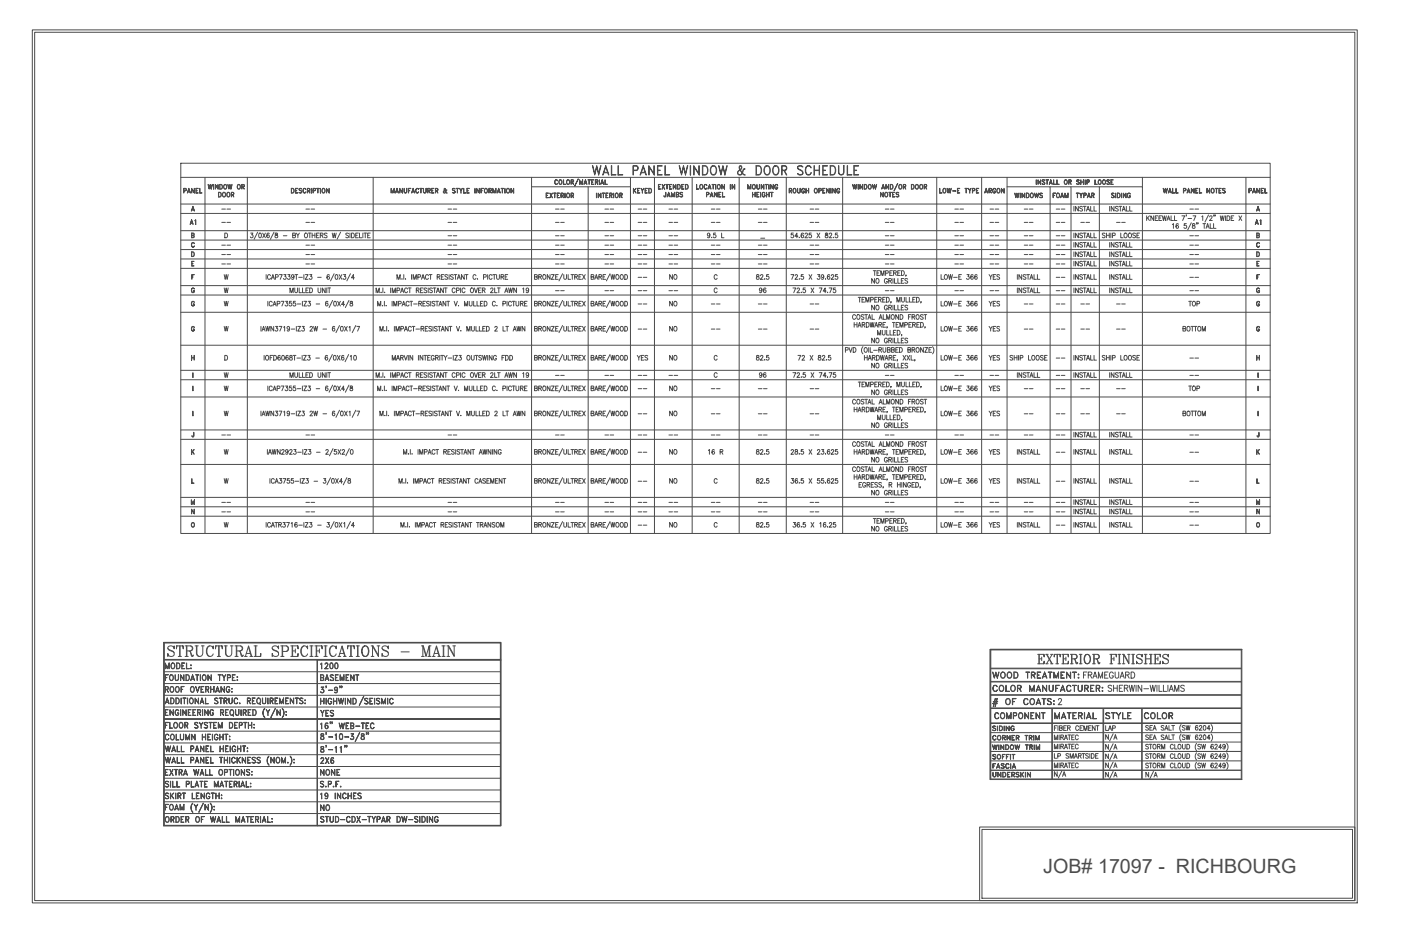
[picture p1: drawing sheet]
<svg xmlns="http://www.w3.org/2000/svg" width="457mm" height="305mm" viewBox="0 0 457 305" stroke-linecap="round" stroke-linejoin="round" font-family="sans-serif">
<defs><g id="words">
<text font-size="7.1" fill="#4c4c4c" x="53.6" y="215.5">STRUCTURAL SPECIFICATIONS - MAIN</text>
<text font-size="6.6" fill="#4c4c4c" x="337.3" y="218">EXTERIOR FINISHES</text>
<text font-size="6.4" fill="#4c4c4c" x="340.5" y="285">JOB# 17097 - RICHBOURG</text>
<g font-size="5.3" fill="#4c4c4c">
<text x="322.8" y="222.6">WOOD TREATMENT:</text>
<text x="322.8" y="226.8">COLOR MANUFACTURER:</text>
<text x="103.4" y="250.5">2X6</text>
<text x="103.4" y="254.4">NONE</text>
</g>
<g font-size="4.9" fill="#4c4c4c">
<text x="52.6" y="219.4">MODEL:</text>
<text x="103.4" y="219.4">1200</text>
<text x="103.4" y="223.3">BASEMENT</text>
<text x="103.4" y="234.9">YES</text>
<text x="323.5" y="235.7">COMPONENT</text>
<text x="342.9" y="235.7">MATERIAL</text>
<text x="359.5" y="235.7">STYLE</text>
<text x="372.2" y="235.7">COLOR</text>
<text x="103.4" y="265.6">NO</text>
</g>
<g font-size="4.4" fill="#4c4c4c">
<text x="359.5" y="239.5">LAP</text>
<text x="322.8" y="254.7">UNDERSKIN</text>
</g>
</g></defs>
<!-- layer: 1812-090_MAIN|A-Anno-Legn -->
<g fill="none" stroke="#4c4c4c" stroke-width=".33">
<path d="M59 53.3h355.5v120.8h-355.5zM59 57.9h355.5M66.9 57.9v116.2M80.7 57.9v116.2M121.8 57.9v116.2M173.5 57.9v116.2M181.3 58.7l.4-.1 .3 .4-.2-.2a.63 .63 0 0 0-.7 .6 .63 .63 0 0 0 .7 .6l.2-.2a.49 .49 0 0 1-.6 .4 .49 .49 0 0 1-.4-.6zM182.6 58.7a.69 .69 0 0 1 .8 .7 .69 .69 0 0 1-.8 .7l-.2-.5zM183.9 58.6v1.5l.7 .1h-.7zM185.1 58.7a.7 .7 0 0 1 .8 .7 .7 .7 0 0 1-.8 .7l-.2-.5zM186.4 59.4l.7-.1v-.5l-.7-.1v1.5v-1.6l.7 .2v.6l-.7 .1M186.7 59.5l.5 .7-.4-.7"/>
<path d="M188.7 58.4l-1.2 2.3zM189.1 58.6l.5 1.4 .5-1.4v1.6v-1.2l-.5 1.2-.4-1.2-.1 1.2zM190.7 59.8h.7M190.7 59.7h.7M191.1 58.6l.5 1.6-.5-1.3-.6 1.3zM191.8 58.6l.9 .1zM192.2 58.7v1.5l.1-1.5M193 58.6h.8l-.7 .1v1.4l.7 .1h-.8zM193.1 59.4h.4l-.4 .1M193.3 54.1l.8 2.6 .6-2.6 .7 2.6 .7-2.6-.7 3-.7-2.6-.6 2.6zM194.3 59.4l.7-.1v-.5l-.7-.1v1.5v-1.6l.8 .2-.1 .6-.7 .1M194.7 59.5l.4 .7-.4-.7"/>
<path d="M195.6 58.6v1.6zM196.1 59.8h.8M196.2 59.7h.7M196.5 58.6l.5 1.6-.5-1.3-.5 1.3zM196.9 56.4h1.6M197 56.2h1.3M197.4 58.6l.1 1.5 .7 .1h-.8zM197.7 54.1l1 3-1-2.6-1 2.6zM199.5 54.1l.1 2.9 1.4 .1h-1.5zM201.7 54.1l.1 2.9 1.4 .1h-1.5zM205.7 57.9v3.1M206.7 55.5h1a.79 .79 0 0 0 .3-1.2l-1.3-.1-.1 2.9v-3l1.4 .1 .2 .4-.2 .9-1.3 .2"/>
<path d="M209.2 56.4h1.5M209.3 56.2h1.3M209.9 54.1l1.1 3-1.1-2.6-1 2.6zM211.7 54.1l1.7 2.6 .1-2.6v3l-1.7-2.6-.1 2.6zM213.6 57.9v116.2M214.6 54.1h1.5l-1.4 .1v2.8l1.4 .1h-1.5zM214.7 55.5h.8l-.8 .2M217 54.1l.1 2.9 1.4 .1h-1.5zM221.6 54.1l.8 2.6 .6-2.6 .7 2.6 .8-2.6-.8 3-.7-2.6-.6 2.6zM225.2 54.1l.2 3zM225.9 57.9v116.2M226.4 54.1l1.7 2.6 .1-2.6v3l-1.7-2.6-.1 2.6z"/>
<path d="M229.2 54.1a1.64 1.64 0 0 1 1.8 .9 1.64 1.64 0 0 1-.5 2l-1.3 .1zM229.3 54.2a1.49 1.49 0 0 1 1.6 .9 1.49 1.49 0 0 1-.4 1.7l-1.2 .2zM232.3 54.2l.3-.1a1.63 1.63 0 0 1 1.3 1.1 1.63 1.63 0 0 1-.6 1.8l-.2 .1a1.64 1.64 0 0 1-1.4-1.2 1.64 1.64 0 0 1 .6-1.7zM232.3 54.3a.93 .93 0 0 1 1 0 .93 .93 0 0 1 .4 .9 1.32 1.32 0 0 1-1 1.8 1.75 1.75 0 0 1-.4-2.7zM234.5 54.1l.8 2.6 .6-2.6 .7 2.6 .7-2.6-.7 3-.7-2.6-.6 2.6zM241.2 57.9v116.2M241.3 54.3h.7M241.5 54.2a2.67 2.67 0 0 0 1.6 2.8v.1a2.87 2.87 0 0 1-1.8-2.9l.4-.1a.72 .72 0 0 1 .4 .6 .72 .72 0 0 1-.4 .7l-.8 .5a.66 .66 0 0 0 .3 1.1l.8-.2 .6-1.6 .5-.1-.5 .3M241.8 54.2v.9l-.7 .6a.8 .8 0 0 0-.4 .7 .8 .8 0 0 0 .5 .7 1.69 1.69 0 0 0 1.5-1.9M246.7 54.1a1.64 1.64 0 0 1 1.8 .9 1.64 1.64 0 0 1-.5 2l-1.3 .1zM246.9 54.2a1.49 1.49 0 0 1 1.5 .9 1.49 1.49 0 0 1-.4 1.7l-1.1 .2zM249.8 54.2a1.03 1.03 0 0 1 1.1 0 1.03 1.03 0 0 1 .5 1v.7a1.04 1.04 0 0 1-1.1 1.3 1.04 1.04 0 0 1-1-1.3l.1-1.1z"/>
<path d="M249.8 54.3a.93 .93 0 0 1 1 0 .93 .93 0 0 1 .4 .9 1.32 1.32 0 0 1-1 1.8 1.75 1.75 0 0 1-.4-2.7zM252.7 54.2a1.04 1.04 0 0 1 1.5 1v.7a1.05 1.05 0 0 1-1 1.3 1.05 1.05 0 0 1-1.1-1.3v-.7zM252.7 54.3l.6-.1a1.49 1.49 0 0 1 .8 1.5 1.49 1.49 0 0 1-1.1 1.3 1.75 1.75 0 0 1-.3-2.7zM255.2 55.5l1.3-.1v-1.1l-1.3-.1-.1 2.9v-3h1a.82 .82 0 0 1 .7 .8 .82 .82 0 0 1-.7 .8h-.9M255.9 55.7l.9 1.4-.8-1.4M256.6 57.9v116.2M260.5 54.2a1.17 1.17 0 0 1 1.6 .3h-.3a.9 .9 0 0 0-1.4 0l.1 .6 .9 .4a.82 .82 0 0 1 .7 .8 .82 .82 0 0 1-.7 .8h-.5l-.6-.4 1.1 .3 .5-.3v-.5l-.3-.4-1.1-.6a.63 .63 0 0 1 0-1zM263.3 54.2l.3-.1a.95 .95 0 0 1 1.1 .7 .93 .93 0 0 0-1.1-.6 .93 .93 0 0 0-.7 1 1.3 1.3 0 0 0 1.2 1.8l.6-.6a.99 .99 0 0 1-1.1 .7 .99 .99 0 0 1-.8-1.2l.1-1.1zM265.6 54.1l.2 3zM265.8 55.5h1.5M265.8 55.7h1.5M267.3 54.1l.1 3z"/>
<path d="M268.5 54.1h1.5l-1.4 .1v2.8l1.4 .1h-1.5zM268.6 55.5h.8l-.8 .2M270.9 54.1a1.64 1.64 0 0 1 1.8 .9 1.64 1.64 0 0 1-.5 2l-1.3 .1zM271 54.2a1.49 1.49 0 0 1 1.6 .9 1.49 1.49 0 0 1-.4 1.7l-1.2 .2zM273.6 54.1l.3 2.6 .5 .3 .8-.3 .1-2.6 .1 2.1a.9 .9 0 0 1-.9 .9 .9 .9 0 0 1-.9-.9zM275 57.9v116.2M276.5 54.1l.1 2.9 1.4 .1h-1.5zM278.6 54.1h1.6l-1.4 .1v2.8l1.4 .1h-1.6zM278.8 55.5h.8l-.8 .2M292.9 59.9l-1.2 2.3zM305.7 57.9v116.2M320.3 57.9v116.2"/>
<path d="M328.6 57.9v116.2M338.1 58.6l.1 1.6zM338.7 58.6l.9 1.4v-1.4v1.6l-.8-1.3-.1 1.3zM340.2 58.7l.5-.1 .3 .3-.6-.2-.3 .3a.83 .83 0 0 1 .8 1.1l-.8-.1h.8a.7 .7 0 0 0-.8-.8zM341.3 58.6l.8 .1zM341.7 58.7v1.5v-1.5M342.5 59.8h.8M342.6 59.7h.6M342.9 58.6l.5 1.6-.5-1.3-.5 1.3zM343.8 58.6l.1 1.5 .7 .1h-.8zM344.9 58.6l.1 1.5 .7 .1h-.8zM347.5 58.7a.7 .7 0 0 1 .8 .7 .7 .7 0 0 1-.8 .7l-.2-.5z"/>
<path d="M348.8 59.4l.7-.1v-.5l-.7-.1v1.5v-1.6l.7 .2v.6l-.7 .1M349.2 59.5l.4 .7zM351.3 58.9l.4-.3 .5 .3-.5-.2-.3 .3a.83 .83 0 0 1 .7 1.1l-.8-.1h.8a.7 .7 0 0 0-.7-.8zM352.7 58.6v1.6zM352.7 59.4h.8M352.7 59.5h.8M353.5 58.6l.1 1.6zM354.1 58.6l.1 1.6zM354.8 59.4l.6-.1v-.5l-.6-.1-.1 1.5v-1.6l.8 .2-.1 .6-.6 .1M357.3 58.6l.1 1.5 .7 .1h-.8zM358.6 58.7a.69 .69 0 0 1 .8 .7 .69 .69 0 0 1-.8 .7l-.2-.5zM360 58.7a.69 .69 0 0 1 .8 .7 .69 .69 0 0 1-.8 .7l-.2-.5z"/>
<path d="M361.3 58.7l.5-.1 .3 .3-.6-.2-.2 .3a.83 .83 0 0 1 .7 1.1l-.8-.1h.8a.69 .69 0 0 0-.7-.8zM362.6 58.7l.7-.1h-.8v1.6h.8l-.7-.1M362.6 59.4h.4l-.4 .1M372.8 57.9v3.1M406.6 57.9v116.2M59 66.6h355.5M59 69.7h355.5M59 75.3h355.5M59 78.4h355.5M60 62.2l.7-.1v-.5l-.7-.1v1.5v-1.5l.7 .1v.6l-.7 .1M61.2 62.6h.8M61.3 62.6h.7"/>
<path d="M61.6 61.5l.6 1.5-.6-1.3-.5 1.3zM62.2 72.9h.7M62.2 72.8h.7M62.5 61.5l.9 1.3v-1.3v1.5l-.8-1.3-.1 1.3zM62.5 71.7l.5 1.6-.5-1.4-.5 1.4zM62.6 68.5h.7M62.6 76.8l.6-.1v-.5l-.6-.1v1.4l.6-.1v-.5h-.6M62.6 68.4h.7M62.7 79.2l.4-.1 .3 .4a.47 .47 0 0 0-.5-.3 .47 .47 0 0 0-.4 .5v.4a.47 .47 0 0 0 .4 .5 .47 .47 0 0 0 .5-.3 .5 .5 0 0 1-.5 .4 .5 .5 0 0 1-.4-.6zM63 67.3l.5 1.6-.5-1.3-.6 1.3zM63 76.8l.4 .3-.1 .3-.8 .2v-1.5l.9 .2-.4 .6M63.6 72l.3-.3v1.6l-.1-1.4z"/>
<path d="M64 61.5h.7h-.7v1.4l.7 .1h-.7zM64 62.2h.4l-.4 .1M65.2 61.5v1.4l.7 .1h-.7zM67.9 60.2l.4 1.3 .3-1.3 .3 1.3 .4-1.3-.4 1.5-.3-1.3-.3 1.3zM69.7 60.2l.1 1.5zM70.3 60.2l.8 1.3 .1-1.3v1.5l-.9-1.3v1.3zM71.3 62.8a.78 .78 0 0 1 .9 .7 .78 .78 0 0 1-.9 .8zM71.4 62.8a.71 .71 0 0 1 .8 .7 .71 .71 0 0 1-.8 .7zM71.7 60.2a.77 .77 0 0 1 .9 .8 .77 .77 0 0 1-.9 .7zM71.8 60.3a.7 .7 0 0 1 .7 .7 .7 .7 0 0 1-.7 .7zM72.4 68.2h1.2M72.4 72.6h1.2"/>
<path d="M72.8 62.8h.2a.73 .73 0 0 1 .7 .7 .73 .73 0 0 1-.9 .7l-.2-.5zM73.2 60.3a.7 .7 0 0 1 .8 .7 .7 .7 0 0 1-.8 .7l-.2-.6zM73.2 60.3h.2a.67 .67 0 0 1 .6 .7 .67 .67 0 0 1-.8 .6l-.2-.5zM73.3 76.1a.78 .78 0 0 1 1 .7 .78 .78 0 0 1-1 .8zM74.1 68.2h1.1M74.1 72.6h1.1M74.3 62.8h.1a.73 .73 0 0 1 .7 .7 .73 .73 0 0 1-.8 .7l-.3-.5zM74.3 60.2l.4 1.3 .3-1.3 .4 1.3 .3-1.3-.3 1.5-.4-1.3-.3 1.3zM75.6 63.5l.6-.1v-.5l-.6-.1-.1 1.5v-1.5h.7v.6l-.6 .2M75.9 63.6l.4 .7-.4-.7M77.7 60.3a.71 .71 0 0 1 .8 .7 .71 .71 0 0 1-.8 .7l-.3-.6zM79 60.9l.6-.1v-.5h-.6l-.1 1.4v-1.5l.7 .1 .1 .5-.7 .2"/>
<path d="M79.3 61l.4 .7zM81.8 76.1h.7l-.4 .5a.48 .48 0 0 1 .4 .8 .48 .48 0 0 1-.8-.1M84.1 75.8l-1.2 2.3M84.6 76.1a.75 .75 0 0 1 .8 .6 .75 .75 0 0 1-.5 .9l-.4-.3zM85.7 76.1l.9 1.5M86.6 76.1l-.9 1.5M87.8 76.3v-.2a.75 .75 0 0 0-.9 .6 .75 .75 0 0 0 .6 .9 .44 .44 0 0 0 .4-.4 .44 .44 0 0 0-.3-.5 .44 .44 0 0 0-.5 .4M89.4 75.8l-1.2 2.3M89.9 76.1v.5a.62 .62 0 0 1 .6 .2 .62 .62 0 0 1 0 .7h-.6a.62 .62 0 0 1 0-.7 .62 .62 0 0 1 .6-.2v-.5zM92.5 76.9h1.1M95.1 61.5a.79 .79 0 0 1 .9 .7 .79 .79 0 0 1-.9 .8zM95.1 61.5a.7 .7 0 0 1 .8 .7 .7 .7 0 0 1-.8 .7z"/>
<path d="M95.5 76.8l.8-.1v-.6h-.8v1.5l.9-.2v-.3l-.3-.3M96.4 61.5h.8h-.7v1.4l.7 .1h-.8zM96.5 62.2h.4l-.4 .1M96.7 76.1l.5 .7v.8M97.7 61.5h.5l.3 .2-.6-.2-.3 .3a.83 .83 0 0 1 .7 1.1l-.7-.1 .7 .1a.69 .69 0 0 0-.7-.9zM97.7 76.1l-.5 .7M99.1 61.5h.4l.3 .3-.2-.2a.63 .63 0 0 0-.7 .6 .63 .63 0 0 0 .7 .7l.2-.3a.49 .49 0 0 1-.6 .4 .49 .49 0 0 1-.3-.6zM99.6 76.1h.1a.73 .73 0 0 1 .7 .8 .73 .73 0 0 1-.8 .6l-.3-.5zM99.8 68.2h1.2M99.8 72.6h1.2M100.4 62.2l.6-.1v-.5l-.6-.1-.1 1.5v-1.5l.8 .1-.1 .6-.6 .1M100.6 76.1h.9"/>
<path d="M100.7 62.3l.4 .7-.4-.7M101.1 76.1v1.5M101.5 68.2h1.2M101.5 72.6h1.2M101.6 61.5v1.5zM101.9 76.1v1.5M101.9 76.8h.9M102.2 62.2l.7-.1v-.5l-.7-.1v1.5v-1.5l.7 .1v.6l-.7 .1M102.8 76.1v1.5M103.3 76.8h.5M103.3 61.5h.8zM103.7 61.5v1.5l.1-1.5"/>
<path d="M104.1 76.1h-.8v1.5h.8M104.5 61.5l.1 1.5zM104.5 76.8l.8-.1v-.6h-.8v1.5M105 76.8l.4 .8M105.3 61.5a.69 .69 0 0 1 .8 .7 .69 .69 0 0 1-.8 .7l-.2-.5zM106.5 61.5l.9 1.3v-1.3v1.5l-.8-1.3-.1 1.3zM106.7 76.3l-.3-.2-.6 .2 .1 .3 .8 .5-.3 .5-.6-.2M108.4 76.1l.3 1.5 .4-1.5 .3 1.5 .3-1.5M111.2 75.8l-1.2 2.3M113.7 76.3l-.3-.2-.6 .2 .2 .3 .7 .5-.3 .5-.6-.2M114.2 76.1v1.5M114.7 76.1a.78 .78 0 0 1 .9 .7 .78 .78 0 0 1-.9 .8z"/>
<path d="M116.1 76.8h.5M116.9 76.1h-.8v1.5h.8M117.3 76.1v1.5h.8M118.4 76.1v1.5M118.8 76.1h.8M119.2 76.1v1.5M120 76.8h.5M120.8 76.1h-.8v1.5h.8M127.6 61.5l.5 1.3 .5-1.3v1.5v-1.2l-.5 1.2-.4-1.2-.1 1.2zM129.2 62.6h.7M129.5 61.5l.6 1.5-.6-1.3-.5 1.3zM130.4 61.5l.9 1.3v-1.3v1.5l-.8-1.3-.1 1.3z"/>
<path d="M131.9 61.5l.1 1.3 .3 .1 .3-.1 .2-1.3v1.1l-.4 .4-.5-.2zM133.3 61.5h.8h-.8v1.5zM133.3 62.2h.4l-.4 .1M134.4 62.6h.8M134.5 62.6h.6M134.8 61.5l.5 1.5-.5-1.3-.5 1.3zM135.9 61.5h.4l.3 .3-.2-.2a.63 .63 0 0 0-.7 .6 .63 .63 0 0 0 .7 .7l.2-.3a.49 .49 0 0 1-.6 .4 .49 .49 0 0 1-.3-.6zM137 61.5h.8zM137.3 61.5v1.5l.1-1.5M138.2 61.5l.1 1.3 .3 .1 .3-.1 .2-1.3v1.1l-.4 .4-.5-.2zM139.6 62.2l.7-.1v-.5l-.7-.1v1.5v-1.5l.8 .1-.1 .6-.7 .1M140 62.3l.4 .7z"/>
<path d="M140.9 61.5h.7h-.7v1.5h.7l-.7-.1M140.9 62.2h.4l-.4 .1M142.2 62.2l.6-.1v-.5l-.6-.1-.1 1.5v-1.5l.8 .1-.1 .6-.6 .1M142.5 62.3l.4 .7-.4-.7M145 61.6h.3M145.1 61.5v.6l.8 .9a1.46 1.46 0 0 1-.9-1.5h.3l.1 .3-.6 .6v.5h.5l.3-.8 .3-.1-.3 .1M145.3 61.5v.3l-.6 .6v.5h.6l.4-.8M146.2 68.2h1.2M146.2 72.6h1.2M146.2 76.9h1.2M147.8 61.5h.4l.3 .2-.6-.2-.2 .3a.83 .83 0 0 1 .7 1.1l-.8-.1h.9l-.1-.4-.7-.4zM147.9 68.2h1.2"/>
<path d="M147.9 72.6h1.2M147.9 76.9h1.2M148.9 61.5h.8zM149.2 61.5v1.5l.1-1.5M150.4 62.2l.5-.7-.4 .7v.8l-.1-.8-.4-.7 .5 .7M151.3 61.5l.1 1.4 .7 .1h-.8zM152.4 61.5h.8h-.8v1.4l.8 .1h-.8zM152.4 62.2h.5l-.5 .1M155 61.5v1.5zM155.5 61.5l.9 1.3v-1.3v1.5l-.8-1.3-.1 1.3zM157 61.5h.7h-.7v1.5zM157 62.2h.4l-.4 .1"/>
<path d="M158.3 61.5a.69 .69 0 0 1 .8 .7 .69 .69 0 0 1-.8 .7l-.2-.5zM159.6 62.2l.6-.1v-.5l-.6-.1-.1 1.5v-1.5l.8 .1-.1 .6-.6 .1M159.9 62.3l.5 .7-.4-.7M160.8 61.5l.5 1.3 .5-1.3v1.5v-1.2l-.5 1.2-.4-1.2-.1 1.2zM162.4 62.6h.7M162.8 61.5l.5 1.5-.5-1.3-.6 1.3zM163.5 61.5h.9zM163.9 61.5v1.5l.1-1.5M164.7 61.5l.1 1.5zM165.5 61.5a.7 .7 0 0 1 .8 .7 .7 .7 0 0 1-.8 .7l-.2-.5zM166.7 61.5l.9 1.3v-1.3v1.5l-.8-1.3-.1 1.3zM173.5 61h18.4v113.1"/>
<path d="M178.3 63.1l.7-.1h-.8v1.5h.8h-.7M178.3 63.7h.4l-.4 .1M179.4 63l.9 1.5zM180.2 63l-.8 1.5zM180.6 63l.8 .1zM181 63.1l.1 1.4zM181.3 68.2h1.1M181.3 72.6h1.1M181.3 76.9h1.1M181.8 63h.8l-.7 .1v1.4h.7h-.8zM181.9 63.7h.4l-.4 .1M183 68.2h1.1"/>
<path d="M183 72.6h1.1M183 76.9h1.1M183.1 63.7h.7v-.5l-.7-.1v1.4v-1.5l.7 .1v.6l-.7 .1M183.5 63.8l.4 .7zM184.3 63l.1 1.5zM185.1 63.1a.7 .7 0 0 1 .8 .7 .7 .7 0 0 1-.8 .7l-.2-.5zM185.1 63.2l.2-.1a.67 .67 0 0 1 .6 .7 .67 .67 0 0 1-.8 .6l-.2-.4zM186.4 63.7h.7v-.5l-.7-.1v1.4v-1.5l.7 .1v.6l-.7 .1M186.7 63.8l.5 .7-.4-.7M191.9 61h13.8v113.1M194.6 63l.1 1.5zM195.2 63l.9 1.3v-1.3v1.5l-.8-1.3-.1 1.3z"/>
<path d="M196.5 63l.8 .1zM196.9 63.1v1.4v-1.4M197.4 68.2h1.2M197.4 72.6h1.2M197.4 76.9h1.2M197.8 63.1l.7-.1h-.8v1.5h.8h-.7M197.8 63.7h.4l-.4 .1M199 63.7h.7v-.5l-.7-.1-.1 1.4v-1.5l.8 .1v.6l-.7 .1M199.1 68.2h1.2M199.1 72.6h1.2M199.1 76.9h1.2M199.3 63.8l.5 .7-.4-.7"/>
<path d="M200.2 63l.1 1.5zM201 63.1a.7 .7 0 0 1 .8 .7 .7 .7 0 0 1-.8 .7l-.2-.5zM201 63.2l.2-.1a.67 .67 0 0 1 .5 .7 .67 .67 0 0 1-.7 .6l-.2-.4zM202.3 63.7h.6v-.5l-.6-.1-.1 1.4v-1.5l.7 .1 .1 .6-.7 .1M202.6 63.8l.5 .7-.4-.7M206.7 61.5l.1 1.5zM206.8 62.3l.8-.8-.8 .9M207 62.1l.6 .9zM208.1 61.5h.7h-.7v1.4l.7 .1h-.7zM208.1 62.2h.4l-.4 .1M208.2 68.2h1.2M208.2 72.6h1.2"/>
<path d="M208.2 76.9h1.2M209.6 62.2l.5-.7-.4 .7v.8l-.1-.8-.4-.7 .5 .7M209.9 68.2h1.2M209.9 72.6h1.2M209.9 76.9h1.2M210.5 61.5h.8h-.7v1.4l.7 .1h-.8zM210.6 62.2h.4l-.4 .1M211.7 61.5a.79 .79 0 0 1 .9 .7 .79 .79 0 0 1-.9 .8zM211.8 61.5a.7 .7 0 0 1 .8 .7 .7 .7 0 0 1-.8 .7zM214.9 60.3l.7-.1h-.7v1.5M214.9 60.9h.4l-.4 .1M214.9 61.7h.7z"/>
<path d="M216 60.2l.9 1.5zM216.9 60.2l-.9 1.5zM217.2 60.2l.9 .1zM217.2 62.8l.1 1.1-.4 .4-.2-.4 .2 .3 .3-.1zM217.6 60.3l.1 1.4zM217.8 63.9h.8M218.2 62.8l.5 1.5-.5-1.3-.5 1.3zM218.3 68.2h1.2M218.3 72.6h1.2M218.3 76.9h1.2M218.5 60.2h.8l-.8 .1v1.4h.8h-.8zM218.5 60.9h.4l-.4 .1"/>
<path d="M219.1 62.8l.5 1.3 .5-1.3v1.5v-1.2l-.5 1.2-.4-1.2-.1 1.2zM219.7 60.2l.8 1.3 .1-1.3v1.5l-.8-1.3-.1 1.3zM220 68.2h1.2M220 72.6h1.2M220 76.9h1.2M220.7 63.5l.7-.1v-.5l-.7-.1v1.4l.7-.1v-.5h-.7M221.1 60.2a.77 .77 0 0 1 .9 .8 .77 .77 0 0 1-.9 .7zM221.2 60.3a.7 .7 0 0 1 .8 .7 .7 .7 0 0 1-.8 .7zM221.2 63.5l.3 .3-.1 .3-.7 .2v-1.5l.7 .1 .1 .4-.3 .3M222 62.8l.8 .2-.6-.2-.3 .3a.85 .85 0 0 1 .8 1.1l-.8-.1h.8l-.1-.5-.7-.3zM222.5 60.2h.7l-.7 .1v1.4h.7h-.7zM222.5 60.9h.4l-.4 .1"/>
<path d="M223.7 60.2a.78 .78 0 0 1 .9 .8 .78 .78 0 0 1-.9 .7zM223.7 60.3a.71 .71 0 0 1 .8 .7 .71 .71 0 0 1-.8 .7M227.3 60.2l.1 1.5h.7h-.8zM228.6 60.3a.71 .71 0 0 1 .8 .7 .71 .71 0 0 1-.8 .7l-.3-.6zM230 60.3l.4-.1 .3 .4a.47 .47 0 0 0-.5-.3 .47 .47 0 0 0-.4 .5v.3a.47 .47 0 0 0 .4 .6 .47 .47 0 0 0 .5-.3 .5 .5 0 0 1-.6 .3 .5 .5 0 0 1-.3-.6zM230.6 63.5l.7-.1v-.5l-.7-.1v1.5v-1.5h.7v.6l-.7 .2M231.2 61.4h.7M231.2 61.3h.7M231.5 60.2l.6 1.5-.6-1.3-.5 1.3zM231.7 76.6a.42 .42 0 0 1-.6 .3 .42 .42 0 0 1-.2-.7 .42 .42 0 0 1 .7 .1l-.1 1.2-.6-.1M231.8 63.9h.8M232.1 68.2h1.2"/>
<path d="M232.1 72.6h1.2M232.2 62.8l.5 1.5-.5-1.3-.5 1.3zM232.2 77.4h.1M232.3 60.2l.9 .1zM232.7 60.3v1.4l.1-1.4M233.1 62.8l.9 1.3v-1.3v1.5l-.8-1.3-.1 1.3zM233.5 60.2l.1 1.5zM233.5 76.1h-.6l-.1 .6a.49 .49 0 0 1 .8 0 .49 .49 0 0 1-.1 .8 .49 .49 0 0 1-.7-.2M233.8 68.2h1.2M233.8 72.6h1.2M234.3 60.3a.7 .7 0 0 1 .8 .7 .7 .7 0 0 1-.8 .7l-.2-.6zM234.3 60.3h.2a.67 .67 0 0 1 .6 .7 .67 .67 0 0 1-.8 .6l-.2-.5z"/>
<path d="M234.6 62.8h.7h-.7v1.4l.7 .1h-.7zM234.6 63.5h.4l-.4 .1M235.5 76.1v1.5h.8M235.5 60.2l.9 1.3v-1.3v1.5l-.8-1.3-.1 1.3zM235.8 62.8v1.4l.7 .1h-.7zM238.3 60.2l.1 1.5zM238.9 60.2l.8 1.3 .1-1.3v1.5l-.8-1.3-.1 1.3zM244 60.2l.5 1.3 .5-1.3v1.5v-1.1l-.5 1.1-.4-1.1-.1 1.1zM245.6 62.8v1.5zM245.6 63.5h.8M245.6 63.6h.8M245.8 60.3a.7 .7 0 0 1 .7 .7 .7 .7 0 0 1-.7 .7l-.3-.6z"/>
<path d="M245.8 60.3h.1a.67 .67 0 0 1 .6 .7 .67 .67 0 0 1-.7 .6l-.2-.5zM246.4 62.8l.1 1.5zM247 60.2v1.1l.4 .4 .3-.2 .2-1.3-.2 1.5-.7-.2zM247 62.8h.7h-.7v1.4l.7 .1h-.7zM247 63.5h.4l-.4 .1M247.5 68.2h1.2M247.5 72.6h1.2M248.2 62.8v1.5zM248.2 77.7h1.4M248.4 60.2l.8 1.3 .1-1.3v1.5l-.8-1.3-.1 1.3zM249 62.8h.4l.3 .3a.46 .46 0 0 0-.6-.3 .46 .46 0 0 0-.3 .5v.4a.42 .42 0 0 0 .4 .5 .42 .42 0 0 0 .4-.5l-.2-.1h.3v.3a.49 .49 0 0 1-.6 .4 .49 .49 0 0 1-.4-.6zM249.2 68.2h1.1"/>
<path d="M249.2 72.6h1.1M249.7 60.2l.8 .1zM250.1 60.3v1.4v-1.4M250.1 62.8l.1 1.5zM250.2 63.5h.8M250.2 63.6h.8M250.9 60.2l.1 1.5zM251 62.8v1.5zM251.4 62.8h.9zM251.5 60.2l.8 1.3 .1-1.3v1.5l-.8-1.3-.1 1.3zM251.8 62.8v1.5l.1-1.5M252.9 60.4l.6-.2 .3 .4a.47 .47 0 0 0-.6-.3 .47 .47 0 0 0-.3 .5v.3a.43 .43 0 0 0 .4 .6 .43 .43 0 0 0 .4-.6h-.2h.3v.3a.5 .5 0 0 1-.6 .3 .5 .5 0 0 1-.4-.6z"/>
<path d="M257.6 62.2l.6-.1v-.5l-.6-.1-.1 1.5v-1.5l.8 .1-.1 .6-.6 .1M257.9 62.3l.5 .7-.4-.7M258.9 76.1h-.7v.6a.49 .49 0 0 1 .7 0 .49 .49 0 0 1-.1 .8 .49 .49 0 0 1-.7-.2M259 61.5a.69 .69 0 0 1 .8 .7 .69 .69 0 0 1-.8 .7l-.2-.5zM260.3 61.5v1.1l.3 .3 .4-.1 .1-1.3v1.1l-.3 .4-.5-.2zM260.4 77.1h-1l.7-1v1.5M260.8 77.4h.1M261.9 61.5h.3l.4 .3a.46 .46 0 0 0-.6-.3 .46 .46 0 0 0-.3 .6v.3a.43 .43 0 0 0 .3 .5 .43 .43 0 0 0 .5-.3l-.3-.3h.4v.3a.49 .49 0 0 1-.6 .4 .49 .49 0 0 1-.4-.6zM262.2 76.3l-.1-.2a.75 .75 0 0 0-.8 .6 .75 .75 0 0 0 .5 .9 .44 .44 0 0 0 .5-.4 .44 .44 0 0 0-.4-.5 .44 .44 0 0 0-.5 .4M262.7 76.4l.3-.3 .5 .2-.8 1.3h.9M263 61.5l.1 1.5zM263.1 62.2h.7"/>
<path d="M263.1 62.3h.7M263.8 61.5l.1 1.5zM264.4 68.2h1.1M264.4 72.6h1.1M264.7 76.1h-.6l-.1 .6a.49 .49 0 0 1 .7 0 .49 .49 0 0 1 0 .8 .49 .49 0 0 1-.7-.2M266 61.5a.7 .7 0 0 1 .8 .7 .7 .7 0 0 1-.8 .7l-.3-.5zM266 68.2h1.2M266 72.6h1.2M266.6 76.1l.9 1.5M267.3 62.2l.6-.1v-.5l-.6-.1-.1 1.5v-1.5l.8 .1-.1 .6-.6 .1M267.5 76.1l-.9 1.5M268.5 61.5h.7h-.7v1.4l.7 .1h-.7z"/>
<path d="M268.5 62.2h.4l-.4 .1M269.4 76.1v.5a.62 .62 0 0 1 .7 .2 .62 .62 0 0 1 0 .7 .51 .51 0 0 1-.8-.3 .51 .51 0 0 1 .6-.6l.2-.5zM269.7 61.5l.8 1.3 .1-1.3v1.5l-.8-1.3-.1 1.3zM270.6 76.4l.3-.3 .5 .2-.8 1.3h.9M271.1 61.5l.1 1.5zM271.7 61.5l.8 1.3 .1-1.3v1.5l-.8-1.3-.1 1.3zM272 77.4h.1M273.3 61.5h.4l.3 .3a.46 .46 0 0 0-.5-.3 .46 .46 0 0 0-.4 .6v.3a.43 .43 0 0 0 .3 .5 .43 .43 0 0 0 .5-.3l-.2-.3h.3v.3a.49 .49 0 0 1-.6 .4 .49 .49 0 0 1-.3-.6zM273.3 76.1h-.6l-.1 .6a.49 .49 0 0 1 .7 0 .49 .49 0 0 1-.1 .8 .49 .49 0 0 1-.7-.2M278.2 60.2l.4 1.3 .3-1.3 .4 1.3 .3-1.3-.3 1.5-.4-1.3-.3 1.3zM280 60.2l.1 1.5zM280.6 60.2l.9 1.3v-1.3v1.5l-.8-1.3-.1 1.3z"/>
<path d="M282 60.2a.78 .78 0 0 1 1 .8 .78 .78 0 0 1-1 .7zM282.1 60.3a.7 .7 0 0 1 .8 .7 .7 .7 0 0 1-.8 .7zM283.6 60.3a.7 .7 0 0 1 .8 .7 .7 .7 0 0 1-.8 .7l-.3-.6zM283.6 60.3h.2a.67 .67 0 0 1 .5 .7 .67 .67 0 0 1-.7 .6l-.2-.5zM284.7 60.2l.4 1.3 .3-1.3 .3 1.3 .4-1.3-.4 1.5-.3-1.3-.3 1.3zM287.3 62.8l.9 1.3v-1.3v1.5l-.8-1.3-.1 1.3zM287.8 61.4h.8M287.9 61.3h.6M288.2 60.2l.5 1.5-.5-1.3-.5 1.3zM288.9 68.2h1.2M288.9 72.6h1.2M288.9 76.9h1.2"/>
<path d="M289 62.8h.1a.73 .73 0 0 1 .6 .7 .73 .73 0 0 1-.7 .7l-.3-.5zM289 62.9l.1-.1a.66 .66 0 0 1 .6 .8 .66 .66 0 0 1-.7 .5l-.2-.4zM289.1 60.2l.8 1.3 .1-1.3v1.5l-.8-1.3-.1 1.3zM290 62.8h.9zM290.4 62.8v1.5l.1-1.5M290.5 60.2a.78 .78 0 0 1 .9 .8 .78 .78 0 0 1-.9 .7zM290.6 60.3a.71 .71 0 0 1 .8 .7 .71 .71 0 0 1-.8 .7zM290.6 68.2h1.2M290.6 72.6h1.2M290.6 76.9h1.2M291.3 62.8h.7h-.7v1.4l.7 .1h-.7zM291.3 63.5h.4l-.4 .1"/>
<path d="M292.6 62.8l.7 .2-.6-.2-.2 .3a.86 .86 0 0 1 .7 1.1l-.8-.1h.9l-.2-.5-.6-.3zM293.5 60.3a.71 .71 0 0 1 .9 .7 .71 .71 0 0 1-.9 .7l-.2-.6zM294.8 60.9l.7-.1v-.5h-.7v1.4v-1.5l.7 .1v.5l-.7 .2M295.2 61l.4 .7-.4-.7M297.4 60.2a.77 .77 0 0 1 .9 .8 .77 .77 0 0 1-.9 .7zM297.5 60.3a.7 .7 0 0 1 .8 .7 .7 .7 0 0 1-.8 .7M298.8 60.4l.2-.1a.7 .7 0 0 1 .7 .7 .7 .7 0 0 1-.7 .7l-.3-.6zM300.4 60.3a.71 .71 0 0 1 .8 .7 .71 .71 0 0 1-.8 .7l-.3-.6zM301.7 60.9l.6-.1v-.5h-.6l-.1 1.4v-1.5l.7 .1 .1 .5-.7 .2M302 61l.4 .7-.4-.7M306.6 61.5l.1 1.4 .7 .1h-.8zM307.9 61.5a.69 .69 0 0 1 .8 .7 .69 .69 0 0 1-.8 .7l-.2-.5z"/>
<path d="M309 61.5l.4 1.3 .3-1.3 .4 1.3 .3-1.3-.3 1.5-.4-1.3-.3 1.3zM310.8 62.3h1.1zM311.6 68.2h1.2M311.6 72.6h1.2M311.6 76.9h1.2M312.4 61.5h.8h-.7v1.4l.7 .1h-.8zM312.5 62.2h.4l-.4 .1M313.3 68.2h1.1M313.3 72.6h1.1M313.3 76.9h1.1M314.9 61.5h.8zM315.3 61.5v1.5v-1.5"/>
<path d="M316 61.5l.5 .7 .4-.7-.4 .7v.8l-.1-.8zM317.4 62.2l.6-.1v-.5l-.6-.1-.1 1.5v-1.5l.8 .1-.1 .6-.6 .1M318.7 61.5h.7h-.8v1.5h.8l-.7-.1M318.7 62.2h.4l-.4 .1M321.4 62.6h.8M321.5 62.6h.6M321.8 61.5l.5 1.5-.5-1.3-.5 1.3zM322.8 62.2l.6-.1v-.5l-.6-.1-.1 1.5v-1.5l.8 .1-.1 .6-.6 .1M323.1 68.2h1.1M323.1 72.6h1.1M323.1 76.9h1.1M323.1 62.3l.5 .7z"/>
<path d="M324.1 61.7l.5-.2 .3 .3a.47 .47 0 0 0-.5-.3 .47 .47 0 0 0-.4 .6v.3a.43 .43 0 0 0 .4 .5 .43 .43 0 0 0 .5-.5l-.3-.1h.3v.3a.5 .5 0 0 1-.6 .4 .5 .5 0 0 1-.4-.6zM324.7 68.2h1.2M324.7 72.6h1.2M324.7 76.9h1.2M325.6 61.5a.7 .7 0 0 1 .8 .7 .7 .7 0 0 1-.8 .7l-.3-.5zM326.8 61.5l.8 1.3 .1-1.3v1.5l-.9-1.3v1.3zM328.6 61h14.1v113.1M331.1 63l.4 1.3 .3-1.3 .4 1.3 .4-1.3-.4 1.5-.4-1.3-.3 1.3zM332.9 63l.1 1.5zM333.5 63l.9 1.3v-1.3v1.5l-.8-1.3-.1 1.3zM334.2 68.2h1.2M334.2 72.6h1.2"/>
<path d="M334.2 76.9h1.2M334.9 63a.78 .78 0 0 1 1 .8 .78 .78 0 0 1-1 .7zM335 63.1a.71 .71 0 0 1 .8 .7 .71 .71 0 0 1-.8 .7zM335.9 68.2h1.2M335.9 72.6h1.2M335.9 76.9h1.2M336.5 63.1a.71 .71 0 0 1 .8 .7 .71 .71 0 0 1-.8 .7l-.3-.5zM336.5 63.2l.2-.1a.67 .67 0 0 1 .5 .7 .67 .67 0 0 1-.7 .6l-.2-.4zM337.6 63l.4 1.3 .3-1.3 .3 1.3 .4-1.3-.4 1.5-.3-1.3-.3 1.3zM339.4 63.1l.8 .1h-.8v.3l.7 .5 .1 .3-.3 .2-.6-.2 .8 .1a.7 .7 0 0 0-.7-.9zM342.7 61h6.8v113.1M343.6 63h.8l-.7 .1v1.4z"/>
<path d="M343.7 63.7h.4l-.4 .1M344.7 68.2h1.1M344.7 72.6h1.1M344.7 76.9h1.1M345 63.1a.71 .71 0 0 1 .8 .7 .71 .71 0 0 1-.8 .7l-.3-.5zM346.2 64.2h.8M346.3 64.1h.6M346.4 68.2h1.1M346.4 72.6h1.1M346.4 76.9h1.1M346.6 63l.5 1.5-.5-1.3-.5 1.3zM347.5 63l.5 1.3 .5-1.3v1.5v-1.1l-.5 1.1-.4-1.1-.1 1.1z"/>
<path d="M349.5 61h9.3v113.1M350.5 67.3v1.6M350.5 76.1v1.5M350.5 79.1v1.6M351.2 63l.9 .1zM351.6 63.1v1.4v-1.4M351.9 67.3v1.6l-.9-1.6v1.6M351.9 76.1v1.5l-.9-1.5v1.5M351.9 79.1v1.6l-.9-1.6v1.6M352.7 72.6h1.2M352.7 63.7l.6-.7-.5 .7v.8l-.1-.8-.4-.7 .5 .7M353.3 67.6l-.4-.3-.6 .3 .2 .3 .8 .5-.4 .5-.6-.2"/>
<path d="M353.3 76.3l-.4-.2-.6 .2 .2 .3 .8 .5-.4 .5-.6-.2M353.3 79.3l-.4-.2-.6 .2 .2 .4 .8 .5-.4 .5-.6-.3M353.5 76.1h.9M353.5 67.3h.9M353.5 79.1h.9M353.7 63.7h.7v-.5l-.7-.1v1.4v-1.5l.7 .1v.6l-.7 .1M354 67.3v1.6M354 76.1v1.5M354 79.1v1.6M354.4 72.6h1.2M354.5 68.9l.6-1.6 .5 1.6M354.5 77.6l.6-1.5 .5 1.5"/>
<path d="M354.8 68.4h.6M354.8 77.1h.6M354.9 64.2h.8M355 64.1h.6M355.3 63l.5 1.5-.5-1.3-.5 1.3zM355.9 67.3v1.6h.8M355.9 76.1v1.5h.8M355.9 79.1v1.6h.8M356.3 63.7h.6v-.5l-.6-.1-.1 1.4v-1.5l.7 .1 .1 .6-.7 .1M356.6 63.8l.5 .7-.4-.7M357 67.3v1.6h.8M357 76.1v1.5h.8"/>
<path d="M357 79.1v1.6h.8M358.8 61h14v113.1M360.6 76.3l-.3-.2-.6 .2 .1 .3 .8 .5-.3 .5-.6-.2M361.1 76.8h.9M361.1 76.1v1.5M362 76.1v1.5M362.1 67.3v1.6M362.1 79.1v1.6M362.5 76.1v1.5M362.8 63.1l.8 .1h-.8v.3l.7 .5 .1 .3-.3 .2-.6-.2 .8 .1a.7 .7 0 0 0-.7-.9zM363 76.9l.8-.1v-.7h-.8v1.5M363.5 67.3v1.6l-.9-1.6v1.6"/>
<path d="M363.5 79.1v1.6l-.9-1.6v1.6M364.1 63v1.5zM364.4 72.6h1.1M364.6 63a.78 .78 0 0 1 1 .8 .78 .78 0 0 1-1 .7zM364.7 63.1a.71 .71 0 0 1 .8 .7 .71 .71 0 0 1-.8 .7zM364.9 67.6l-.3-.3-.6 .3 .1 .3 .8 .5-.3 .5-.6-.2M364.9 79.3l-.3-.2-.6 .2 .1 .4 .8 .5-.3 .5-.6-.3M365.2 67.3h.9M365.2 79.1h.9M365.6 67.3v1.6M365.6 79.1v1.6M365.7 76.1v1.5h.8"/>
<path d="M366 63v1.5zM366 72.6h1.2M366.2 68.9l.5-1.6 .5 1.6M366.4 68.4h.7M366.6 63l.8 1.3 .1-1.3v1.5l-.9-1.3v1.3zM367.1 76.1h.1a.73 .73 0 0 1 .7 .8 .73 .73 0 0 1-.8 .6l-.3-.5zM367.6 67.3v1.6h.7M367.6 79.1v1.6h.7M368 63.2l.6-.2 .3 .4a.47 .47 0 0 0-.6-.3 .47 .47 0 0 0-.3 .5v.4a.43 .43 0 0 0 .4 .5 .43 .43 0 0 0 .4-.5l-.2-.1h.3v.3a.5 .5 0 0 1-.6 .3 .5 .5 0 0 1-.4-.5zM368.5 76.1h.1a.73 .73 0 0 1 .7 .8 .73 .73 0 0 1-.8 .6l-.3-.5zM368.7 67.3v1.6h.8M368.7 79.1v1.6h.8"/>
<path d="M370.6 76.3l-.4-.2-.6 .2 1 .8-.4 .5-.6-.2M371 76.8h.5M371.9 76.1h-.9v1.5h.9M374.2 70.4v1.6M374.5 71.1l.6 .9M375.1 70.4l-.9 1.1M376.5 70.4v1.6l-.9-1.6v1.6M377 71.2h.5M377.8 70.4h-.8v1.6h.8M378.2 71.2h.5M379.1 70.4h-.9v1.6h.9M379.3 70.4l.4 1.6 .3-1.6 .3 1.6 .3-1.6"/>
<path d="M379.6 61.5l.4 1.3 .3-1.3 .3 1.3 .4-1.3-.4 1.5-.3-1.3-.3 1.3zM380.8 72l.5-1.6 .6 1.6M381 71.5h.7M381.4 62.6h.8M381.4 62.6h.7M381.8 61.5l.5 1.5-.5-1.3-.6 1.3zM382.2 70.4v1.6h.8M382.6 73.3l.3-.3v1.5M382.7 61.5v1.4l.7 .1h-.7zM383.3 70.4v1.6h.8M383.8 61.5v1.4l.7 .1h-.7zM384.5 73.2v-.1a.75 .75 0 0 0-.9 .5 .75 .75 0 0 0 .6 .9 .44 .44 0 0 0 .4-.6 .44 .44 0 0 0-.8-.1v.2"/>
<path d="M385.7 70.4h.9l-.7 1.6M386.3 62.2l.6-.1v-.5l-.6-.1-.1 1.5v-1.5l.8 .1-.1 .6-.6 .1M387.1 73h-.6l-.1 .7a.49 .49 0 0 1 .8 0 .49 .49 0 0 1-.1 .7 .49 .49 0 0 1-.7-.2M387.2 70.2l-.2 .4M387.5 62.6h.8M387.5 62.6h.7M387.7 71.3h1.2M387.9 61.5l.5 1.5-.5-1.3-.5 1.3zM388.3 68.2h1.2M388.3 76.9h1.2M388.8 61.5l.8 1.3 .1-1.3v1.5l-.9-1.3v1.3zM388.8 72.7l-1.2 2.3"/>
<path d="M389.2 73.1v.4a.62 .62 0 0 1 .7 .3 .62 .62 0 0 1 0 .7h-.7a.62 .62 0 0 1 0-.7 .62 .62 0 0 1 .7-.3v-.4zM389.3 70.4h.9l-.6 1.6M390 68.2h1.1M390 76.9h1.1M390.3 61.5h.7h-.8v1.5h.8l-.7-.1M390.3 62.2h.3l-.3 .1M390.6 72.8l-.2 .3M391 72.8l-.2 .3M391.4 61.5l.1 1.4 .7 .1h-.8zM392.2 70.7l.3-.3v1.6M392.5 73h.9M393 73v1.5"/>
<path d="M393.6 74.5l.5-1.5 .5 1.5M393.8 74h.6M393.9 61.5l.8 1.3 .1-1.3v1.5l-.9-1.3v1.3zM394.4 70.1l-1.2 2.4M394.8 70.8l.2-.4 .5 .3-.8 1.3h.9M394.9 73v1.5h.8M395.5 61.5a.7 .7 0 0 1 .8 .7 .7 .7 0 0 1-.8 .7l-.3-.5zM396 73v1.5h.8M396.2 70.2l-.1 .4M396.6 61.5h.8zM396.6 70.2l-.1 .4M396.9 61.5v1.5l.1-1.5"/>
<path d="M397.8 61.5h.8h-.7v1.4l.7 .1h-.8zM397.9 62.2h.3l-.3 .1M398.2 70.4l.3 1.6 .4-1.6 .3 1.6 .3-1.6M399.1 61.5h.4l.3 .2-.5-.2-.3 .3a.83 .83 0 0 1 .7 1.1l-.8-.1 .8 .1a.7 .7 0 0 0-.7-.9zM399.9 70.4v1.6M400.4 70.4a.78 .78 0 0 1 1 .8 .78 .78 0 0 1-1 .8zM401.8 71.2h.5M402.6 70.4h-.8v1.6h.8M404.3 70.4l.9 1.6M405.2 70.4l-.9 1.6M407.6 62.2l.7-.1v-.5l-.7-.1v1.5v-1.5l.7 .1v.6l-.7 .1M408.8 62.6h.8"/>
<path d="M408.9 62.6h.7M409.2 61.5l.6 1.5-.6-1.3-.5 1.3zM409.8 72.9h.7M409.8 72.8h.6M410.1 61.5l.9 1.3v-1.3v1.5l-.8-1.3-.1 1.3zM410.1 71.7l.5 1.6-.5-1.4-.5 1.4zM410.2 68.5h.7M410.2 76.8l.7-.1v-.5l-.7-.1v1.4l.7-.1v-.5h-.7M410.2 68.4h.7M410.3 79.2l.4-.1 .3 .4a.47 .47 0 0 0-.5-.3 .47 .47 0 0 0-.4 .5v.4a.47 .47 0 0 0 .4 .5 .47 .47 0 0 0 .5-.3 .5 .5 0 0 1-.5 .4 .5 .5 0 0 1-.4-.6zM410.6 67.3l.5 1.6-.5-1.3-.6 1.3zM410.6 76.8l.4 .3-.1 .3-.8 .2v-1.5l.8 .1 .1 .4-.4 .3"/>
<path d="M411.2 72l.3-.3v1.6l-.1-1.4zM411.6 61.5h.7h-.7v1.4l.7 .1h-.7zM411.6 62.2h.4l-.4 .1M412.8 61.5v1.4l.7 .1h-.7zM59 81.4h355.5M59 84.5h355.5M59 87.6h355.5M59 93.2h355.5M59 96.3h355.5M62.5 82.2a.78 .78 0 0 1 .9 .8 .78 .78 0 0 1-.9 .7zM62.6 82.3a.7 .7 0 0 1 .8 .7 .7 .7 0 0 1-.8 .7zM62.6 85.3h.7h-.7v1.4l.7 .1h-.7z"/>
<path d="M62.6 89.6h.7l-.7 .1v1.5zM62.6 94.2l.5-.2 .3 .3a.48 .48 0 0 0-.5-.2 .48 .48 0 0 0-.4 .5v.3a.43 .43 0 0 0 .5 .5 .43 .43 0 0 0 .4-.5h-.3h.3a.51 .51 0 0 1-.4 .6 .51 .51 0 0 1-.5-.6zM62.6 86h.4l-.4 .1M62.6 90.4h.4h-.4M62.7 98.4l.4-.1 .3 .4a.47 .47 0 0 0-.5-.3 .47 .47 0 0 0-.4 .5v.4a.43 .43 0 0 0 .5 .5 .43 .43 0 0 0 .4-.5l-.3-.1h.3v.3a.5 .5 0 0 1-.5 .4 .5 .5 0 0 1-.4-.6zM72.4 80h1.2M72.4 83.1h1.2M72.4 86.1h1.2M73.2 89.6l.3 1.6 .3-1.6 .3 1.6 .4-1.6M73.2 94l.3 1.5 .3-1.5 .3 1.5 .4-1.5M73.2 98.3l.3 1.6 .3-1.6 .3 1.6 .4-1.6M74.1 80h1.1"/>
<path d="M74.1 83.1h1.1M74.1 86.1h1.1M86.9 89.6v1.6M87.4 98.3v1.6M88.3 90a.5 .5 0 0 0-.6-.4 .5 .5 0 0 0-.4 .6v.4a.5 .5 0 0 0 .4 .6 .5 .5 0 0 0 .6-.4M88.5 91.2l.6-1.6 .5 1.6M88.7 90.6h.7M88.8 98.7a.5 .5 0 0 0-.6-.4 .5 .5 0 0 0-.4 .6v.4a.5 .5 0 0 0 .4 .6 .5 .5 0 0 0 .6-.4M89.1 99.9l.5-1.6 .5 1.6M89.3 99.3h.6M89.9 90.4l.8-.1v-.5l-.8-.2v1.6M90.5 99.1h.7v-.7l-.7-.1v1.6"/>
<path d="M91.2 89.6h.9l-.7 1.6M91.7 98.3h1l-.7 1.6M92.6 89.6h.7l-.4 .6a.48 .48 0 0 1 .4 .8 .48 .48 0 0 1-.8-.1M93.2 98.3h.7l-.4 .6a.48 .48 0 0 1 .4 .8 .48 .48 0 0 1-.9-.1M93.9 89.6h.7l-.4 .6a.47 .47 0 0 1 .4 .7 .47 .47 0 0 1-.8 0M94.6 95.5v-1.5l.6 1.5 .5-1.5v1.5M95.1 98.3h-.6l-.1 .7a.49 .49 0 0 1 .7 0 .49 .49 0 0 1 0 .7 .49 .49 0 0 1-.8-.1M95.9 90.1a.43 .43 0 0 1-.6 .4 .43 .43 0 0 1-.1-.7 .43 .43 0 0 1 .7 0l-.2 1.3-.5-.2M96.2 94v1.1l.4 .4 .4-.2 .1-1.3M96.3 89.6h.9M96.4 98.3h-.6l-.1 .7a.49 .49 0 0 1 .7 0 .49 .49 0 0 1 0 .7 .49 .49 0 0 1-.8-.1M96.7 89.6v1.6"/>
<path d="M97 99.2h1.2M97.5 90.5h1.2M97.6 94v1.5h.8M98.7 98.3v1.6M98.7 94v1.5h.8M99.2 98.3h.9l-.9 1.6h.9M99.2 89.6v1.6M99.6 89.6h.9l-.9 1.6h.9M99.8 80h1.2M99.8 83.1h1.2M99.8 86.1h1.2M99.8 94.7h.5"/>
<path d="M100.6 98.3h.7l-.4 .6a.48 .48 0 0 1 .4 .8 .48 .48 0 0 1-.9-.1M100.7 94h-.9v1.5h.9M101.1 89.6h.7l-.4 .6a.48 .48 0 0 1 .4 .8 .48 .48 0 0 1-.9-.1M101.1 94a.79 .79 0 0 1 .9 .7 .79 .79 0 0 1-.9 .8zM101.5 80h1.2M101.5 83.1h1.2M101.5 86.1h1.2M103.2 99.2h1.1M103.7 90.5h1.1M103.8 94v1.1l.4 .4 .4-.2 .1-1.3M106.1 94v1.5l-.9-1.5v1.5M106.6 94v1.5"/>
<path d="M107 94h.9M107 98.5l-.1-.1a.75 .75 0 0 0-.8 .6 .75 .75 0 0 0 .5 .9 .44 .44 0 0 0 .5-.4 .44 .44 0 0 0-.4-.5 .44 .44 0 0 0-.5 .3M107.4 94v1.5M107.5 89.8l-.1-.1a.75 .75 0 0 0-.8 .6 .75 .75 0 0 0 .5 .9 .44 .44 0 0 0 .5-.4 .44 .44 0 0 0-.4-.5 .44 .44 0 0 0-.5 .3M108.5 98l-1.1 2.4M109 89.3l-1.1 2.4M109.1 98.4a.75 .75 0 0 1 .8 .6 .75 .75 0 0 1-.5 .9l-.4-.3zM109.6 89.7a.75 .75 0 0 1 .8 .6 .75 .75 0 0 1-.5 .9l-.3-.1-.2-.6zM110.2 98.3l.9 1.6M110.7 89.6l.9 1.6M111.1 98.3l-.9 1.6M111.6 89.6l-.9 1.6"/>
<path d="M112.1 89.6h.7l-.4 .6a.48 .48 0 0 1 .4 .8 .48 .48 0 0 1-.8-.1M112.4 99.3h-.9l.6-1v1.6M113.9 98l-1.2 2.4M114.3 98.4v.4a.56 .56 0 0 1 .7 .3 .56 .56 0 0 1-.2 .8l-.5-.1a.62 .62 0 0 1 0-.7 .62 .62 0 0 1 .7-.3v-.4zM114.4 89.3l-1.2 2.4M115.7 90.6h-1l.6-1v1.6M122.7 95.5v-1.5l.6 1.5 .5-1.5v1.5M123.2 99.9v-1.6l.5 1.6 .6-1.6v1.6M124.4 95.4h.1M124.8 99.7h.1M125 94v1.5M125.4 98.3v1.6"/>
<path d="M125.5 95.4h.1M126 99.7h.1M127.5 94v1.5M128 98.3v1.6M128 95.5v-1.5l.5 1.5 .5-1.5v1.5M128.5 99.9v-1.6l.5 1.6 .5-1.6v1.6M129.5 91.2v-1.6l.6 1.6 .5-1.6v1.6M129.5 94.8l.8-.1 .1-.6-.9-.1v1.5M130 99.1h.8v-.7l-.8-.1v1.6M130.7 95.5l.5-1.5 .6 1.5M130.9 95h.7M131.2 91h.1"/>
<path d="M131.2 99.9l.5-1.6 .6 1.6M131.4 99.3h.6M131.8 89.6v1.6M132.3 91h.1M133 94.3a.5 .5 0 0 0-.6-.3 .5 .5 0 0 0-.4 .6v.3a.5 .5 0 0 0 .4 .6 .5 .5 0 0 0 .6-.4M133.3 94h.9M133.5 98.7a.5 .5 0 0 0-.6-.4 .5 .5 0 0 0-.4 .6v.4a.5 .5 0 0 0 .4 .6 .5 .5 0 0 0 .6-.4M133.7 94v1.5M133.7 98.3h.9M134.2 98.3v1.6M134.3 89.6v1.6M134.8 91.2v-1.6l.5 1.6 .6-1.6v1.6"/>
<path d="M135 99.2h1.2M135.9 94.7l.7-.1 .1-.5-.8-.1v1.5M136.3 94.7l.5 .8M136.4 90.4h.7l.1-.6-.8-.2v1.6M136.7 99.1l.7-.1v-.6l-.7-.1v1.6M137.1 99.1l.5 .8M137.2 94.7h.5M137.5 91.2l.6-1.6 .5 1.6M137.7 90.6h.7M138 99.1h.5M138.1 94h-.9v1.5h.9M138.9 98.3h-.9v1.6h.9"/>
<path d="M139.3 94.2l-.3-.2-.6 .2 .1 .4 .8 .5-.3 .4-.6-.2M139.7 94v1.5M139.8 90a.5 .5 0 0 0-.6-.4 .5 .5 0 0 0-.4 .6v.4a.5 .5 0 0 0 .4 .6 .5 .5 0 0 0 .6-.4M140.1 89.6h.9M140.1 98.5l-.3-.2-.6 .2 .1 .4 .8 .5-.3 .5-.6-.3M140.5 89.6v1.6M140.6 98.3v1.6M141.1 94.2l-.3-.2-.6 .2 .1 .4 .8 .5-.3 .4-.6-.2M141.4 94h.9M141.8 94v1.5M141.9 98.5l-.3-.2-.6 .2 .9 .9-.3 .5-.6-.3M142.2 98.3h.9"/>
<path d="M142.4 95.5l.5-1.5 .5 1.5M142.6 95h.6M142.6 98.3v1.6M142.7 90.4l.7-.1 .1-.5-.8-.2v1.6M143.1 90.4l.5 .8M143.2 99.9l.5-1.6 .6 1.6M143.4 99.3h.7M144 90.4h.6M144.7 94v1.5l-.9-1.5v1.5M144.9 89.6h-.9v1.6h.9M145 94h.9M145.5 94v1.5"/>
<path d="M145.5 98.3v1.6l-.9-1.6v1.6M145.8 98.3h.9M146.1 89.8l-.3-.2-.6 .2 .1 .4 .8 .5-.3 .5-.6-.3M146.2 80h1.2M146.2 83.1h1.2M146.2 86.1h1.2M146.3 98.3v1.6M146.6 89.6v1.6M147.9 80h1.2M147.9 83.1h1.2M147.9 86.1h1.2M147.9 89.8l-.3-.2-.6 .2 .1 .4 .8 .5-.3 .5-.6-.3"/>
<path d="M148.2 89.6h.9M148.2 98.3l.5 1.6 .6-1.6M148.5 94.3a.5 .5 0 0 0-.6-.3 .5 .5 0 0 0-.4 .6v.3a.5 .5 0 0 0 .4 .6 .5 .5 0 0 0 .6-.4M148.6 89.6v1.6M149 94.8l.7-.1 .1-.6-.8-.1v1.5M149.2 91.2l.5-1.6 .5 1.6M149.4 90.6h.7M149.6 99.7h.1M150.3 94v1.5M151.5 89.6v1.6l-.9-1.6v1.6M151.6 99.9v-1.6l.5 1.6 .5-1.6v1.6M151.8 94.3a.5 .5 0 0 0-.6-.3 .5 .5 0 0 0-.4 .6v.3a.5 .5 0 0 0 .4 .6 .5 .5 0 0 0 .6-.4"/>
<path d="M151.8 89.6h.9M152.3 89.6v1.6M153.1 98.3v1.1l.4 .5 .5-.3 .1-1.3M153.6 94.2l.3-.2a.73 .73 0 0 1 .7 .8 .73 .73 0 0 1-.8 .6l-.3-.5zM154.6 98.3v1.6h.7M154.8 94l.5 1.5 .5-1.5M155.3 90a.5 .5 0 0 0-.6-.4 .5 .5 0 0 0-.3 .6v.4a.5 .5 0 0 0 .3 .6 .5 .5 0 0 0 .6-.4M155.7 98.3v1.6h.7M155.8 91h.1M156.2 94.7h.5M156.8 99.1h.5M157 94h-.8v1.5h.8"/>
<path d="M157.4 94.7l.8-.1v-.5l-.8-.1v1.5M157.6 98.3h-.8v1.6h.8M157.8 90.4h.8v-.6l-.8-.2v1.6M157.8 94.7l.5 .8M158 98.3a.78 .78 0 0 1 1 .8 .78 .78 0 0 1-1 .8zM159.1 89.6v1.6M160.1 94.3l.5-.3 .3 .4-.9 1.1h1M160.6 90a.5 .5 0 0 0-.6-.4 .5 .5 0 0 0-.4 .6v.4a.5 .5 0 0 0 .4 .6 .5 .5 0 0 0 .6-.4M160.8 89.6h.9M161.3 89.6v1.6M161.4 94v1.5h.8M161.7 98.7a.5 .5 0 0 0-.6-.4 .5 .5 0 0 0-.4 .6v.4a.5 .5 0 0 0 .4 .6 .5 .5 0 0 0 .6-.4"/>
<path d="M162.1 89.6v1.1l.4 .5 .4-.3 .1-1.3M162.2 99.7h.1M162.3 94h.9M162.8 94v1.5M163.5 90.4l.8-.1v-.5l-.8-.2v1.6M163.9 90.4l.5 .8M164.1 99.1h.8v-.7l-.8-.1v1.6M164.7 95.5l.6-1.5 .5 1.5M164.9 90.4h.5M164.9 95h.7M165.5 98.3v1.6M165.7 89.6h-.8v1.6h.8"/>
<path d="M166 94l.3 1.5 .3-1.5 .3 1.5 .4-1.5M166.9 98.7a.5 .5 0 0 0-.6-.4 .5 .5 0 0 0-.4 .6v.4a.5 .5 0 0 0 .4 .6 .5 .5 0 0 0 .6-.4M167.2 98.3h.9M167.6 98.3v1.6M168.4 98.3v1.1l.4 .5 .4-.3 .1-1.3M168.6 94v1.5l-1-1.5v1.5M169.8 99.1l.8-.1v-.6l-.8-.1v1.6M170.3 99.1l.4 .8M170.6 94.3l.3-.3v1.5M171.2 99.1h.5M172 98.3h-.8v1.6h.8M172.5 94.5a.45 .45 0 0 1-.7 .3 .45 .45 0 0 1 .1-.7l.2-.1a.84 .84 0 0 1 .5 .8 .84 .84 0 0 1-.6 .7l-.3-.2"/>
<path d="M174.4 90.4l.8-.1 .1-.5-.9-.2v1.6l.9-.2 .1-.4-.4-.2M174.4 99.1l.8-.1v-.6l-.8-.1v1.6l.9-.2 .1-.4-.4-.2M175.8 90.4l.8-.1v-.5l-.8-.2v1.6M175.8 99.1l.8-.1v-.6l-.8-.1v1.6M176.3 90.4l.4 .8M176.3 99.1l.4 .8M177.4 89.7a.71 .71 0 0 1 .8 .7 .71 .71 0 0 1-.8 .7l-.3-.5zM177.4 98.4l.1-.1a.73 .73 0 0 1 .7 .8 .73 .73 0 0 1-.8 .7l-.3-.5zM179.5 89.6v1.6l-.9-1.6v1.6M179.5 98.3v1.6l-.9-1.6v1.6M179.9 89.6h1l-1 1.6h1M179.9 98.3h1l-1 1.6h1"/>
<path d="M181.3 80h1.1M181.3 83.1h1.1M181.3 86.1h1.1M181.3 94.9h1.1M181.3 90.4h.5M181.3 99.1h.5M182.2 89.6h-.9v1.6h.9M182.2 98.3h-.9v1.6h.9M183 80h1.1M183 83.1h1.1M183 86.1h1.1M183 94.9h1.1"/>
<path d="M183.6 89.3l-1.2 2.4M183.6 98l-1.2 2.4M184 89.6v1.1l.4 .5 .4-.3 .1-1.3M184 98.3v1.1l.4 .5 .4-.3 .1-1.3M185.4 89.6v1.6h.8M185.4 98.3v1.6h.8M186.3 89.6h.9M186.3 98.3h.9M186.8 89.6v1.6M186.8 98.3v1.6M187.5 90.4l.8-.1 .1-.5-.9-.2v1.6M187.5 99.1l.8-.1v-.6l-.8-.1v1.6"/>
<path d="M188 90.4l.5 .8M188 99.1l.5 .8M188.9 90.4h.5M188.9 99.1h.5M189.7 89.6h-.8v1.6h.8M189.7 98.3h-.8v1.6h.8M190.1 89.6l.9 1.6M190.1 98.3l.9 1.6M191 89.6l-.9 1.6M191 98.3l-.9 1.6M192.9 90.4l.8-.1v-.5l-.8-.2v1.6l.8-.2 .1-.4-.3-.2M192.9 99.1l.8-.1v-.6l-.8-.1v1.6l.8-.2 .1-.4-.3-.2"/>
<path d="M194.1 91.2l.5-1.6 .5 1.6M194.1 99.9l.5-1.6 .5 1.6M194.3 90.6h.6M194.3 99.3h.6M195.4 90.4l.8-.1 .1-.5-.9-.2v1.6M195.4 99.1l.8-.1v-.6l-.8-.1v1.6M195.9 90.4l.4 .8M195.9 99.1l.4 .8M196.8 90.4h.5M196.8 99.1h.5M197.4 80h1.2M197.4 83.1h1.2"/>
<path d="M197.4 86.1h1.2M197.4 94.9h1.2M197.6 89.6h-.8v1.6h.8M197.6 98.3h-.8v1.6h.8M199.1 89.3l-1.2 2.4M199.1 98l-1.2 2.4M199.1 80h1.2M199.1 83.1h1.2M199.1 86.1h1.2M199.1 94.9h1.2M199.3 89.6l.4 1.6 .3-1.6 .3 1.6 .3-1.6M199.3 98.3l.4 1.6 .3-1.6 .3 1.6 .3-1.6"/>
<path d="M201.2 89.7a.71 .71 0 0 1 .8 .7 .71 .71 0 0 1-.8 .7l-.2-.5zM201.2 98.4l.1-.1a.73 .73 0 0 1 .7 .8 .73 .73 0 0 1-.8 .7l-.2-.5zM202.6 89.7a.71 .71 0 0 1 .8 .7 .71 .71 0 0 1-.8 .7l-.2-.5zM202.6 98.4l.2-.1a.73 .73 0 0 1 .6 .8 .73 .73 0 0 1-.8 .7l-.2-.5zM203.9 89.6a.78 .78 0 0 1 .9 .8 .78 .78 0 0 1-.9 .8zM203.9 98.3a.77 .77 0 0 1 .9 .8 .77 .77 0 0 1-.9 .8zM208.2 80h1.2M208.2 83.1h1.2M208.2 86.1h1.2M208.2 90.5h1.2M208.2 99.2h1.2M208.2 94.9h1.2"/>
<path d="M209.9 80h1.2M209.9 83.1h1.2M209.9 86.1h1.2M209.9 90.5h1.2M209.9 99.2h1.2M209.9 94.9h1.2M218.3 80h1.2M218.3 83.1h1.2M218.3 86.1h1.2M218.3 94.9h1.2M219.4 89.6v1.6l-.9-1.6v1.6M219.4 98.3v1.6l-.9-1.6v1.6"/>
<path d="M220 80h1.2M220 83.1h1.2M220 86.1h1.2M220 94.9h1.2M220.1 89.7a.71 .71 0 0 1 .8 .7 .71 .71 0 0 1-.8 .7l-.2-.5zM220.1 98.4l.2-.1a.73 .73 0 0 1 .7 .8 .73 .73 0 0 1-.9 .7l-.2-.5zM232.1 80h1.2M232.1 83.1h1.2M232.1 86.1h1.2M232.1 99.2h1.2M233.8 80h1.2M233.8 83.1h1.2"/>
<path d="M233.8 86.1h1.2M233.8 99.2h1.2M234 90a.5 .5 0 0 0-.6-.4 .5 .5 0 0 0-.3 .6v.4a.5 .5 0 0 0 .3 .6 .5 .5 0 0 0 .6-.4M234 94.3a.5 .5 0 0 0-.6-.3 .5 .5 0 0 0-.3 .6v.3a.5 .5 0 0 0 .3 .6 .5 .5 0 0 0 .6-.4M247 89.7v.4a.62 .62 0 0 1 .6 .3 .62 .62 0 0 1 0 .7 .51 .51 0 0 1-.8-.3 .51 .51 0 0 1 .7-.6l.1-.5zM247.5 80h1.2M247.5 83.1h1.2M247.5 86.1h1.2M247.5 99.2h1.2M248.2 90l.2-.4 .6 .3-.9 1.3h.9M248.7 94.5a.45 .45 0 0 1-.7 .3 .45 .45 0 0 1 0-.7l.2-.1a.75 .75 0 0 1 .5 .8 .75 .75 0 0 1-.8 .6v-.1M249.2 80h1.1"/>
<path d="M249.2 83.1h1.1M249.2 86.1h1.1M249.2 99.2h1.1M249.6 91h.1M249.9 94.2v-.1a.75 .75 0 0 0-.9 .5 .75 .75 0 0 0 .6 .9 .45 .45 0 0 0 .4-.4 .45 .45 0 0 0-.3-.5 .45 .45 0 0 0-.5 .4M250.9 89.6h-.7l-.1 .7a.49 .49 0 0 1 .8 0 .49 .49 0 0 1-.1 .7 .49 .49 0 0 1-.7-.1M258.1 89.6h.9l-.6 1.6M258.8 94h.9l-.7 1.5M259.5 90l.2-.4 .6 .3-.9 1.3h.9M260.1 94.3l.6-.3 .2 .4-.8 1.1h.9M260.8 91h.1M261.5 95.4h.1"/>
<path d="M262.1 89.6h-.6l-.1 .7a.49 .49 0 0 1 .8 0 .49 .49 0 0 1-.1 .7 .49 .49 0 0 1-.7-.1M262.8 94h-.7v.6a.5 .5 0 0 1 .7 0 .5 .5 0 0 1-.1 .8 .5 .5 0 0 1-.7-.2M264 89.6l.9 1.6M264.4 80h1.1M264.4 83.1h1.1M264.4 86.1h1.1M264.4 99.2h1.1M264.7 94l.9 1.5M264.9 89.6l-.9 1.6M265.6 94l-.9 1.5M266 80h1.2M266 83.1h1.2"/>
<path d="M266 86.1h1.2M266 99.2h1.2M266.8 89.6h.7l-.3 .6a.48 .48 0 0 1 .3 .8 .48 .48 0 0 1-.8-.1M267.3 94h1l-.7 1.5M268.8 90.1a.43 .43 0 0 1-.6 .4 .43 .43 0 0 1-.1-.7 .43 .43 0 0 1 .7 0l-.2 1.3-.6-.2M269.4 91h.1M269.6 95h-1l.7-1v1.5M270.1 95.4h.1M270.6 94h.9l-.7 1.5M270.8 89.8l-.1-.1a.75 .75 0 0 0-.8 .6 .75 .75 0 0 0 .5 .9 .44 .44 0 0 0 .5-.4 .44 .44 0 0 0-.4-.5 .44 .44 0 0 0-.5 .3M271.3 90l.3-.4 .5 .3-.9 1.3h.9M272.7 94h-.7l-.1 .6a.5 .5 0 0 1 .8 0 .5 .5 0 0 1-.1 .8 .5 .5 0 0 1-.7-.2"/>
<path d="M273.3 89.6h-.6l-.1 .7a.49 .49 0 0 1 .7 0 .49 .49 0 0 1-.1 .7 .49 .49 0 0 1-.7-.1M280.1 97h.9M280.5 97v1.6M281.3 97.8h.5M282.2 97h-.9v1.6h.9M282.5 98.6v-1.6l.6 1.6 .5-1.6v1.6M284.1 97.8h.8l.1-.6-.9-.2v1.6M285 88.3h.9M285.4 90.9v1.5l-.9-1.5v1.5M285.4 99.6v1.5l-.9-1.5v1.5M285.4 88.3v1.6M285.5 97.8h.5"/>
<path d="M285.9 99.8l.3-.2a.73 .73 0 0 1 .7 .8 .73 .73 0 0 1-.8 .7l-.3-.5zM286.1 91a.71 .71 0 0 1 .8 .7 .71 .71 0 0 1-.8 .7l-.3-.5zM286.2 89.1h.5M286.3 97h-.8v1.6h.8M286.7 97.8l.8-.1v-.5l-.8-.2v1.6M287 88.3h-.8v1.6h.8M287.2 97.8l.4 .8M287.5 89.9v-1.6l.5 1.6 .5-1.6v1.6M288.1 97.8h.5M288.9 97h-.8v1.6h.8M288.9 80h1.2M288.9 83.1h1.2"/>
<path d="M288.9 86.1h1.2M288.9 94.9h1.2M289 89.1h.8v-.7l-.8-.1v1.6M289.3 97a.79 .79 0 0 1 .9 .8 .79 .79 0 0 1-.9 .8zM289.6 91.3a.5 .5 0 0 0-.6-.4 .5 .5 0 0 0-.4 .6v.4a.5 .5 0 0 0 .5 .6 .5 .5 0 0 0 .5-.6h-.3M289.6 100a.5 .5 0 0 0-.6-.4 .5 .5 0 0 0-.4 .6v.4a.5 .5 0 0 0 .5 .6 .5 .5 0 0 0 .5-.6h-.3M290 91.6h.8v-.6l-.8-.1v1.5M290.4 89.1h.5M290.5 91.6l.4 .8M290.6 80h1.2M290.6 83.1h1.2M290.6 86.1h1.2"/>
<path d="M290.6 94.9h1.2M290.8 98.5l-.2 .4M291.2 88.3h-.8v1.6h.8M291.4 90.9v1.5M291.4 99.6v1.5M291.6 89.1l.8-.1v-.6l-.8-.1v1.6M291.9 90.9v1.5h.8M291.9 99.6v1.5h.8M292 89.1l.5 .8M292.7 98.6v-1.6l.5 1.6 .5-1.6v1.6M293 89.1h.5M293 90.9v1.5h.8"/>
<path d="M293 99.6v1.5h.8M293.8 88.3h-.8v1.6h.8M294.1 91.6h.5M294.2 88.3a.79 .79 0 0 1 .9 .8 .79 .79 0 0 1-.9 .8zM294.2 97v1.1l.4 .5 .5-.2v-1.4M295 90.9h-.9v1.5h.9M295 99.6h-.9v1.5h.9M295.7 97v1.6h.7M295.7 89.8l-.1 .4M296.2 91.1l-.3-.2-.6 .2 .1 .4 .8 .5-.3 .4-.6-.2M296.2 99.8l-.3-.2-.6 .2 .1 .4 .8 .5-.3 .4-.6-.2M296.8 97v1.6h.7"/>
<path d="M297.9 97.8h.5M298.7 97h-.8v1.6h.8M299.1 97a.79 .79 0 0 1 .9 .8 .79 .79 0 0 1-.9 .8zM300.6 98.5l-.2 .4M307.1 89.6v1.6h.8M307.1 98.3v1.6h.8M308.4 89.7a.71 .71 0 0 1 .8 .7 .71 .71 0 0 1-.8 .7l-.2-.5zM308.4 98.4l.1-.1a.73 .73 0 0 1 .7 .8 .73 .73 0 0 1-.8 .7l-.2-.5zM309.5 89.6l.3 1.6 .4-1.6 .3 1.6 .3-1.6M309.5 98.3l.3 1.6 .4-1.6 .3 1.6 .3-1.6M311.2 90.5h1.2M311.2 99.2h1.2"/>
<path d="M311.6 80h1.2M311.6 83.1h1.2M311.6 86.1h1.2M311.6 94.9h1.2M312.9 90.4h.5M312.9 99.1h.5M313.3 80h1.1M313.3 83.1h1.1M313.3 86.1h1.1M313.3 94.9h1.1M313.7 89.6h-.8v1.6h.8M313.7 98.3h-.8v1.6h.8"/>
<path d="M315.6 89.6h.7l-.4 .6a.48 .48 0 0 1 .3 .8 .48 .48 0 0 1-.8-.1M315.6 98.3h.7l-.4 .6a.48 .48 0 0 1 .3 .8 .48 .48 0 0 1-.8-.1M317.6 89.8l-.1-.1a.75 .75 0 0 0-.8 .6 .75 .75 0 0 0 .5 .9 .44 .44 0 0 0 .5-.4 .44 .44 0 0 0-.4-.5 .44 .44 0 0 0-.5 .3M317.6 98.5l-.1-.1a.75 .75 0 0 0-.8 .6 .75 .75 0 0 0 .5 .9 .44 .44 0 0 0 .5-.4 .44 .44 0 0 0-.4-.5 .44 .44 0 0 0-.5 .3M318.9 89.8l-.1-.1a.75 .75 0 0 0-.9 .6 .75 .75 0 0 0 .6 .9 .44 .44 0 0 0 .5-.4 .44 .44 0 0 0-.4-.5 .44 .44 0 0 0-.5 .3M318.9 98.5l-.1-.1a.75 .75 0 0 0-.9 .6 .75 .75 0 0 0 .6 .9 .44 .44 0 0 0 .5-.4 .44 .44 0 0 0-.4-.5 .44 .44 0 0 0-.5 .3M322.8 89.6l.5 .8v.8M322.8 98.3l.5 .8v.8M323.1 80h1.1M323.1 83.1h1.1M323.1 86.1h1.1M323.1 94.9h1.1"/>
<path d="M323.8 89.6l-.5 .8M323.8 98.3l-.5 .8M324.1 90.4h.6M324.1 99.1h.6M324.7 80h1.2M324.7 83.1h1.2M324.7 86.1h1.2M324.7 94.9h1.2M325 89.6h-.9v1.6h.9M325 98.3h-.9v1.6h.9M326.2 89.8l-.3-.2-.6 .2 .1 .4 .8 .5-.3 .5-.6-.3M326.2 98.5l-.3-.2-.6 .2 .1 .4 .8 .5-.3 .5-.6-.3"/>
<path d="M332 89.6v1.6M332 94v1.5M333.4 89.6v1.6l-.9-1.6v1.6M333.4 94v1.5l-.9-1.5v1.5M334.2 80h1.2M334.2 83.1h1.2M334.2 86.1h1.2M334.2 99.2h1.2M334.8 89.8l-.3-.2-.6 .2 .1 .4 .8 .5-.3 .5-.6-.3M334.8 94.2l-.3-.2-.6 .2 .1 .4 .8 .5-.3 .4-.6-.2M335.1 89.6h.9M335.1 94h.9"/>
<path d="M335.5 89.6v1.6M335.5 94v1.5M335.9 80h1.2M335.9 83.1h1.2M335.9 86.1h1.2M335.9 99.2h1.2M336.1 91.2l.5-1.6 .5 1.6M336.1 95.5l.5-1.5 .5 1.5M336.3 90.6h.6M336.3 95h.6M337.4 89.6v1.6h.8M337.4 94v1.5h.8"/>
<path d="M338.5 89.6v1.6h.8M338.5 94v1.5h.8M344.7 80h1.1M344.7 83.1h1.1M344.7 86.1h1.1M344.7 90.5h1.1M344.7 99.2h1.1M344.7 94.9h1.1M346.4 80h1.1M346.4 83.1h1.1M346.4 86.1h1.1M346.4 90.5h1.1"/>
<path d="M346.4 99.2h1.1M346.4 94.9h1.1M350.5 82.2v1.5M350.5 85.3v1.5M350.5 89.6v1.6M350.5 94v1.5M351.9 82.2v1.5l-.9-1.5v1.5M351.9 85.3v1.5l-.9-1.5v1.5M351.9 89.6v1.6l-.9-1.6v1.6M351.9 94v1.5l-.9-1.5v1.5M352.7 99.2h1.2M353.3 82.4l-.4-.2-.6 .2 .2 .4 .8 .5-.4 .4-.6-.2"/>
<path d="M353.3 85.5l-.4-.2-.6 .2 .2 .4 .8 .5-.4 .4-.6-.2M353.3 89.8l-.4-.2-.6 .2 .2 .4 .8 .5-.4 .5-.6-.3M353.3 94.2l-.4-.2-.6 .2 .2 .4 .8 .5-.4 .4-.6-.2M353.5 89.6h.9M353.5 94h.9M353.5 82.2h.9M353.5 85.3h.9M354 82.2v1.5M354 85.3v1.5M354 89.6v1.6M354 94v1.5M354.4 99.2h1.2"/>
<path d="M354.5 80.7l.6-1.6 .5 1.6M354.5 83.7l.6-1.5 .5 1.5M354.5 86.8l.6-1.5 .5 1.5M354.5 91.2l.6-1.6 .5 1.6M354.5 95.5l.6-1.5 .5 1.5M354.8 90.6h.6M354.8 95h.6M354.8 80.2h.6M354.8 83.2h.6M354.8 86.3h.6M355.9 82.2v1.5h.8M355.9 85.3v1.5h.8"/>
<path d="M355.9 89.6v1.6h.8M355.9 94v1.5h.8M357 82.2v1.5h.8M357 85.3v1.5h.8M357 89.6v1.6h.8M357 94v1.5h.8M362.1 82.2v1.5M362.1 85.3v1.5M362.1 89.6v1.6M362.1 94v1.5M363.5 82.2v1.5l-.9-1.5v1.5M363.5 85.3v1.5l-.9-1.5v1.5"/>
<path d="M363.5 89.6v1.6l-.9-1.6v1.6M363.5 94v1.5l-.9-1.5v1.5M364.4 99.2h1.1M364.9 82.4l-.3-.2-.6 .2 .1 .4 .8 .5-.3 .4-.6-.2M364.9 85.5l-.3-.2-.6 .2 .1 .4 .8 .5-.3 .4-.6-.2M364.9 89.8l-.3-.2-.6 .2 .1 .4 .8 .5-.3 .5-.6-.3M364.9 94.2l-.3-.2-.6 .2 .1 .4 .8 .5-.3 .4-.6-.2M365.2 89.6h.9M365.2 94h.9M365.2 82.2h.9M365.2 85.3h.9M365.6 82.2v1.5"/>
<path d="M365.6 85.3v1.5M365.6 89.6v1.6M365.6 94v1.5M366 99.2h1.2M366.2 80.7l.5-1.6 .5 1.6M366.2 83.7l.5-1.5 .5 1.5M366.2 86.8l.5-1.5 .5 1.5M366.2 91.2l.5-1.6 .5 1.6M366.2 95.5l.5-1.5 .5 1.5M366.4 90.6h.7M366.4 95h.7M366.4 80.2h.7"/>
<path d="M366.4 83.2h.7M366.4 86.3h.7M367.6 82.2v1.5h.7M367.6 85.3v1.5h.7M367.6 89.6v1.6h.7M367.6 94v1.5h.7M368.7 82.2v1.5h.8M368.7 85.3v1.5h.8M368.7 89.6v1.6h.8M368.7 94v1.5h.8M387.9 98.3h.9M388.3 80h1.2"/>
<path d="M388.3 83.1h1.2M388.3 86.1h1.2M388.3 90.5h1.2M388.3 94.9h1.2M388.4 98.3v1.6M389.3 98.4l.2-.1a.73 .73 0 0 1 .7 .8 .73 .73 0 0 1-.9 .7l-.2-.5zM390 80h1.1M390 83.1h1.1M390 86.1h1.1M390 90.5h1.1M390 94.9h1.1M390.6 99.1h.8v-.7l-.8-.1v1.6"/>
<path d="M410.1 82.2a.77 .77 0 0 1 .9 .8 .77 .77 0 0 1-.9 .7zM410.2 82.3a.7 .7 0 0 1 .8 .7 .7 .7 0 0 1-.8 .7zM410.2 89.6h.7l-.7 .1v1.5zM410.2 94.2l.5-.2 .3 .3a.47 .47 0 0 0-.5-.2 .47 .47 0 0 0-.4 .5l.2 .8h.6l.1-.5h-.3h.3v.2a.5 .5 0 0 1-.6 .4 .5 .5 0 0 1-.3-.6zM410.2 85.3h.7h-.7v1.5h.7l-.7-.1M410.2 86h.4l-.4 .1M410.2 90.4h.4h-.4M410.3 98.4l.4-.1 .3 .4-.3-.3a.66 .66 0 0 0-.6 .7 .66 .66 0 0 0 .8 .6l.1-.4-.3-.1h.3v.3a.5 .5 0 0 1-.5 .4 .5 .5 0 0 1-.4-.6zM59 101.9h355.5M59 112.7h355.5M62.5 116l.1 1.5zM62.6 116.7h.7"/>
<path d="M62.6 116.8h.7M62.7 106.6l.4-.1 .3 .4a.47 .47 0 0 0-.5-.3 .47 .47 0 0 0-.4 .5v.4a.43 .43 0 0 0 .5 .5 .43 .43 0 0 0 .4-.5l-.3-.1h.3v.3a.5 .5 0 0 1-.5 .3 .5 .5 0 0 1-.4-.5zM63.3 116l.1 1.5zM73.2 106.5l.3 1.5 .3-1.5 .3 1.5 .4-1.5M73.3 116a.79 .79 0 0 1 1 .8 .79 .79 0 0 1-1 .7zM85.2 106.5v1.5M85.5 108l.5-1.5 .5 1.5M85.7 107.5h.6M86.2 116v1.5M86.7 106.5l.3 1.5 .4-1.5 .3 1.5 .3-1.5M86.8 116.2l.1-.2a.7 .7 0 0 1 .8 .7 .7 .7 0 0 1-.8 .7l-.3-.5zM88.1 116.7h.6"/>
<path d="M89 116h-.9v1.5M89.3 106.5v1.5l-.9-1.5v1.5M89.3 116a.79 .79 0 0 1 .9 .8 .79 .79 0 0 1-.9 .7zM89.9 106.5h.7l-.4 .6a.47 .47 0 0 1 .4 .7 .47 .47 0 0 1-.8 0M91.1 106.5h.9l-.7 1.5M91.4 116.2v-.2a.76 .76 0 0 0-.8 .6 .76 .76 0 0 0 .5 .9 .45 .45 0 0 0 .5-.4 .45 .45 0 0 0-.4-.5 .45 .45 0 0 0-.5 .4M92.1 116a.76 .76 0 0 1 .8 .6 .76 .76 0 0 1-.5 .9l-.4-.3zM92.5 106.8l.4-.3v1.5M94.1 116.2l-.1-.2a.76 .76 0 0 0-.9 .6 .76 .76 0 0 0 .5 .9 .45 .45 0 0 0 .6-.3 .45 .45 0 0 0-.4-.6 .45 .45 0 0 0-.5 .4M94.5 107a.43 .43 0 0 1-.6 .4 .43 .43 0 0 1-.2-.7 .43 .43 0 0 1 .7 0l-.1 1.3-.6-.2M94.6 116v.5a.57 .57 0 0 1 .7 .3 .57 .57 0 0 1-.2 .7 .5 .5 0 0 1-.6-.5 .5 .5 0 0 1 .7-.4l.1-.6zM95 107.4h1.2"/>
<path d="M95.7 116h.9M96.1 116v1.5M96.7 106.5v1.5M96.9 116.9h1.2M97.2 106.5h.9l-.9 1.5h.9M98.6 106.5h.7l-.4 .6a.48 .48 0 0 1 .4 .8 .48 .48 0 0 1-.8-.1M98.6 116v1.5M99 116h1l-1 1.5h1M100.5 116h.7l-.4 .6a.48 .48 0 0 1 .4 .7 .48 .48 0 0 1-.9-.1M101.2 106.9l.2-.4 .6 .3-.9 1.2h.9M102.3 106.5l.4 1.5 .3-1.5 .3 1.5 .4-1.5M103.1 116.9h1.1"/>
<path d="M105.4 107.4h1.2M106.9 116.2l-.1-.2a.76 .76 0 0 0-.8 .6 .76 .76 0 0 0 .5 .9 .45 .45 0 0 0 .5-.4 .45 .45 0 0 0-.4-.5 .45 .45 0 0 0-.5 .4M108.5 115.7l-1.2 2.3M109 116a.76 .76 0 0 1 .8 .6 .76 .76 0 0 1-.5 .9l-.5-.3zM109.2 106.7v-.1a.75 .75 0 0 0-.9 .6 .75 .75 0 0 0 .5 .8 .44 .44 0 0 0 .5-.6 .44 .44 0 0 0-.8-.1v.2M110.1 116l.9 1.5M110.8 106.2l-1.2 2.4M111 116l-.9 1.5M111.3 106.6a.75 .75 0 0 1 .9 .6 .75 .75 0 0 1-.6 .8l-.4-.2zM112.2 116.2l-.1-.2a.76 .76 0 0 0-.8 .6 .76 .76 0 0 0 .5 .9 .44 .44 0 0 0 .5-.3 .44 .44 0 0 0-.3-.5 .44 .44 0 0 0-.6 .3M112.4 106.5l.9 1.5M113.3 106.5l-.9 1.5"/>
<path d="M113.8 115.7l-1.2 2.3M113.9 106.8l.3-.3v1.5M114.3 116.3l.3-.3v1.5M115.6 116a.76 .76 0 0 1 .8 .6 .76 .76 0 0 1-.5 .9l-.4-.3zM116.1 106.2l-1.2 2.4M116.4 106.5h1l-.7 1.5M124 108v-1.5l.5 1.5 .5-1.5v1.5M125.6 107.9h.1M126.2 106.5v1.5M126.8 107.9h.1M128 117.5v-1.5l.5 1.5 .5-1.5v1.5M128.7 106.5v1.5"/>
<path d="M129.2 108v-1.5l.6 1.5 .5-1.5v1.5M129.4 117.5l.5-1.5 .5 1.5M129.5 117h.7M130.7 116.7l.8-.1v-.6h-.8v1.5M130.8 107.3l.8-.1v-.6l-.8-.1v1.5M131.2 116.7l.4 .8M131.9 116l.5 1.5 .5-1.5M132 108l.5-1.5 .5 1.5M132.2 107.5h.6M133.3 116v1.5M134.2 106.9a.5 .5 0 0 0-.6-.4 .5 .5 0 0 0-.3 .6v.4a.5 .5 0 0 0 .3 .5 .5 .5 0 0 0 .6-.3M134.5 106.5h.9"/>
<path d="M134.7 116v1.5l-.9-1.5v1.5M134.9 106.5v1.5M135.7 107.4h1.2M136.6 116v1.5M137.4 107.2h.8v-.6l-.8-.1v1.5M137.9 107.2l.4 .8M138 116v1.5l-.9-1.5v1.5M138.3 116h.9M138.8 107.2h.5M138.8 116v1.5M139.6 116.7h.5M139.6 106.5h-.8v1.5h.8"/>
<path d="M140.4 116h-.8v1.5h.8M140.9 106.7l-.4-.2-.6 .2 .2 .4 .8 .5-.4 .4-.6-.2M141.3 106.5v1.5M141.7 116.3a.5 .5 0 0 0-.6-.3 .5 .5 0 0 0-.4 .6v.3a.5 .5 0 0 0 .5 .6 .5 .5 0 0 0 .5-.6h-.3M142.1 116.7l.8-.1v-.6h-.8v1.5M142.6 116.7l.5 .8M142.7 106.7l-.4-.2-.5 .2 .1 .4 .8 .5-.4 .4-.5-.2M142.9 106.5h.9M143.4 106.5v1.5M143.5 116v1.5M143.8 116h.9M144 108l.5-1.5 .5 1.5"/>
<path d="M144.2 107.5h.6M144.3 116v1.5M144.9 116l.5 .7v.8M145.9 116l-.5 .7M146.2 106.5v1.5l-.9-1.5v1.5M146.2 116.9h1.2M146.6 106.5h.9M147 106.5v1.5M147.9 116v1.5M148.4 116h.9l-.9 1.5h.9M149 106.5l.5 1.5 .5-1.5M149.8 116h.7l-.4 .6a.48 .48 0 0 1 .4 .7 .48 .48 0 0 1-.8-.1"/>
<path d="M150.4 107.9h.1M152.3 108v-1.5l.6 1.5 .5-1.5v1.5M152.6 116a.71 .71 0 0 1 .8 .7 .71 .71 0 0 1-.8 .7l-.3-.5zM153.8 116v1.1l.4 .4 .5-.2v-1.3M153.9 106.5v1.1l.4 .4 .4-.2 .1-1.3M155.1 116h.9M155.3 106.5v1.5h.8M155.5 116v1.5M156.4 106.5v1.5h.8M157.1 116.2l-.3-.2-.6 .2 .2 .4 .7 .5-.3 .4-.6-.2M157.5 116l.3 1.5 .3-1.5 .3 1.5 .4-1.5M157.5 107.2h.5"/>
<path d="M158.4 106.5h-.9v1.5h.9M158.8 106.5a.78 .78 0 0 1 .9 .8 .78 .78 0 0 1-.9 .7zM159.1 116v1.5M160.6 116v1.5l-.9-1.5v1.5M161.5 106.9l.2-.4 .6 .3-.9 1.2h.9M162 116.3a.5 .5 0 0 0-.6-.3 .5 .5 0 0 0-.4 .6v.3a.5 .5 0 0 0 .5 .6 .5 .5 0 0 0 .5-.6h-.3M163.8 116.7h.5M164.2 106.5v1.5h.7M164.7 116h-.9v1.5M165 116a.79 .79 0 0 1 .9 .8 .79 .79 0 0 1-.9 .7zM165.1 106.5h.9M165.5 106.5v1.5"/>
<path d="M166.4 116a.79 .79 0 0 1 .9 .8 .79 .79 0 0 1-.9 .7zM167.5 108l.5-1.5 .5 1.5M167.6 107.5h.7M168.7 106.5l.3 1.5 .3-1.5 .4 1.5 .3-1.5M171.3 106.5v1.5l-.9-1.5v1.5M174.4 107.2h.8v-.6l-.8-.1v1.5l.9-.1 .1-.4-.4-.3M174.4 116.7l.8-.1v-.6h-.8v1.5l.9-.1 .1-.4-.4-.3M175.8 107.2h.8v-.6l-.8-.1v1.5M175.8 116.7l.8-.1v-.6h-.8v1.5M176.3 107.2l.4 .8M176.3 116.7l.4 .8M177.4 106.6l.1-.1a.73 .73 0 0 1 .7 .8 .73 .73 0 0 1-.8 .7l-.3-.5z"/>
<path d="M177.4 116a.71 .71 0 0 1 .8 .7 .71 .71 0 0 1-.8 .7l-.3-.5zM179.5 106.5v1.5l-.9-1.5v1.5M179.5 116v1.5l-.9-1.5v1.5M179.9 106.5h1l-1 1.5h1M179.9 116h1l-1 1.5h1M181.3 116.7h.5M181.3 107.2h.5M182.2 106.5h-.9v1.5h.9M182.2 116h-.9v1.5h.9M183.6 106.2l-1.2 2.4M183.6 115.7l-1.2 2.3M184 106.5v1.1l.4 .4 .4-.2 .1-1.3"/>
<path d="M184 116v1.1l.4 .4 .4-.2 .1-1.3M185.4 106.5v1.5h.8M185.4 116v1.5h.8M186.3 116h.9M186.3 106.5h.9M186.8 106.5v1.5M186.8 116v1.5M187.5 107.2h.8v-.6l-.8-.1v1.5M187.5 116.7l.8-.1v-.6h-.8v1.5M188 107.2l.5 .8M188 116.7l.5 .8M188.9 116.7h.5"/>
<path d="M188.9 107.2h.5M189.7 106.5h-.8v1.5h.8M189.7 116h-.8v1.5h.8M190.1 106.5l.9 1.5M190.1 116l.9 1.5M191 106.5l-.9 1.5M191 116l-.9 1.5M192.9 107.2h.8v-.6l-.8-.1v1.5l.8-.1 .1-.4-.3-.3M192.9 116.7l.8-.1v-.6h-.8v1.5l.8-.1 .1-.4-.3-.3M194.1 108l.5-1.5 .5 1.5M194.1 117.5l.5-1.5 .5 1.5M194.3 107.5h.6"/>
<path d="M194.3 117h.6M195.4 107.2h.8v-.6l-.8-.1v1.5M195.4 116.7l.8-.1v-.6h-.8v1.5M195.9 107.2l.4 .8M195.9 116.7l.4 .8M196.8 116.7h.5M196.8 107.2h.5M197.6 106.5h-.8v1.5h.8M197.6 116h-.8v1.5h.8M199.1 106.2l-1.2 2.4M199.1 115.7l-1.2 2.3M199.3 106.5l.4 1.5 .3-1.5 .3 1.5 .3-1.5"/>
<path d="M199.3 116l.4 1.5 .3-1.5 .3 1.5 .3-1.5M201.2 106.6l.1-.1a.73 .73 0 0 1 .7 .8 .73 .73 0 0 1-.8 .7l-.2-.5zM201.2 116a.71 .71 0 0 1 .8 .7 .71 .71 0 0 1-.8 .7l-.2-.5zM202.6 106.6l.2-.1a.73 .73 0 0 1 .6 .8 .73 .73 0 0 1-.8 .7l-.2-.5zM202.6 116a.71 .71 0 0 1 .8 .7 .71 .71 0 0 1-.8 .7l-.2-.5zM203.9 106.5a.77 .77 0 0 1 .9 .8 .77 .77 0 0 1-.9 .7zM203.9 116a.78 .78 0 0 1 .9 .8 .78 .78 0 0 1-.9 .7zM207.9 116l.6 .7v.8M208.2 107.4h1.2M209 116l-.5 .7M209.3 116.7h.5M209.9 107.4h1.2"/>
<path d="M210.1 116h-.8v1.5h.8M211.4 116.2l-.3-.2-.6 .2 .1 .4 .8 .5-.3 .4-.6-.2M219.4 106.5v1.5l-.9-1.5v1.5M219.4 116v1.5l-.9-1.5v1.5M220.1 106.6l.2-.1a.73 .73 0 0 1 .7 .8 .73 .73 0 0 1-.9 .7l-.2-.5zM220.1 116a.71 .71 0 0 1 .8 .7 .71 .71 0 0 1-.8 .7l-.2-.5zM232.1 107.4h1.2M233.8 107.4h1.2M234 116.3a.5 .5 0 0 0-.6-.3 .5 .5 0 0 0-.3 .6v.3a.5 .5 0 0 0 .3 .6 .5 .5 0 0 0 .6-.3M247 116v.5a.57 .57 0 0 1 .7 .3 .57 .57 0 0 1-.3 .7 .5 .5 0 0 1-.6-.5 .5 .5 0 0 1 .7-.4l.1-.6zM247.5 107.4h1.2M248.2 116.3l.1-.3h.4l.3 .4-.9 1.1h.9"/>
<path d="M249.2 107.4h1.1M249.6 117.4h.1M250.9 116h-.7l-.1 .6a.5 .5 0 0 1 .8 .1 .5 .5 0 0 1-.1 .7 .5 .5 0 0 1-.7-.2M260.4 116h.9l-.6 1.5M261.8 116.3l.1-.3h.4l.2 .4-.8 1.1h.9M264.4 107.4h1.1M264.4 116l.9 1.5M265.3 116l-.9 1.5M266 107.4h1.2M267.2 116v.5a.57 .57 0 0 1 .6 .3 .57 .57 0 0 1-.2 .7 .5 .5 0 0 1-.6-.5 .5 .5 0 0 1 .7-.4l.1-.6zM268.4 116.3l.1-.3h.4l.3 .4-.9 1.1h.9M269.7 117.4h.1"/>
<path d="M271 116h-.6l-.1 .6a.5 .5 0 0 1 .8 .1 .5 .5 0 0 1-.1 .7 .5 .5 0 0 1-.7-.2M275.9 114.2h.8v-.6l-.8-.2v1.6M277.1 113.4l.5 1.6 .5-1.6M278.4 113.4a.78 .78 0 0 1 .9 .8 .78 .78 0 0 1-.9 .8zM278.8 105.2v1.6M278.8 106h.9M279.2 103a.5 .5 0 0 0-.6-.3 .5 .5 0 0 0-.4 .6v.3a.5 .5 0 0 0 .4 .6 .5 .5 0 0 0 .6-.4M279.7 105.2v1.6M279.9 102.8a.7 .7 0 0 1 .8 .6 .7 .7 0 0 1-.8 .7l-.3-.5zM280 106.8l.5-1.6 .5 1.6M280.2 106.3h.6M281.4 106l.7-.1 .1-.5-.8-.2v1.6"/>
<path d="M281.6 113.1a1.7 1.7 0 0 0 0 2.4M281.8 106l.4 .8M281.9 102.9l-.3-.2-.6 .2 .1 .4 .8 .5-.3 .4-.6-.2M282.1 116v1.5M282.1 116.7h.9M282.1 113.6l.3-.2a.73 .73 0 0 1 .7 .8 .73 .73 0 0 1-.9 .7l-.2-.5zM282.2 102.7h.9M282.6 102.7v1.5M282.7 105.2a.79 .79 0 0 1 .9 .8 .79 .79 0 0 1-.9 .8zM283 116v1.5M283.2 104.2l.5-1.5 .6 1.5M283.3 117.5l.6-1.5 .5 1.5"/>
<path d="M283.4 103.7h.7M283.5 113.4v1.6M283.5 117h.7M283.9 105.2l.4 1.6 .3-1.6 .3 1.6 .3-1.6M284 113.4v1.6h.8M284.6 102.7v1.5h.8M284.7 116.7l.8-.1v-.6h-.8v1.5M285.1 114.3h1.2M285.1 116.7l.5 .8M285.4 110.4v1.5l-.9-1.5v1.5M285.4 118.5v1.6l-.9-1.6v1.6M285.4 106.8l.5-1.6 .6 1.6"/>
<path d="M285.6 106.3h.7M286.1 116a.79 .79 0 0 1 .9 .8 .79 .79 0 0 1-.9 .7zM286.1 110.4a.71 .71 0 0 1 .8 .7 .71 .71 0 0 1-.8 .7l-.3-.5zM286.1 118.6a.71 .71 0 0 1 .8 .7 .71 .71 0 0 1-.8 .7l-.3-.5zM286.4 109.3v-1.5l.5 1.5 .5-1.5v1.5M286.8 106l.8-.1v-.5l-.8-.2v1.6M286.8 114.2l.8-.1v-.5l-.8-.2v1.6M286.9 104.2l.5-1.5 .5 1.5M287 103.7h.7M287.3 106l.4 .8M287.3 114.2l.4 .8M287.3 116l.3 1.5 .3-1.5 .4 1.5 .3-1.5"/>
<path d="M287.9 107.8v1.1l.4 .4 .5-.2v-1.3M288.1 113.4v1.1l.5 .5 .4-.3 .1-1.3M288.1 106h.6M288.2 102.7v1.5h.8M288.8 117.5l.5-1.5 .5 1.5M289 117h.6M289 105.2h-.9v1.6h.9M289.3 104.2v-1.5l.5 1.5 .6-1.5v1.5M289.4 107.8v1.5h.7M289.5 106.7l-.1 .4M289.6 110.7a.5 .5 0 0 0-.6-.3 .5 .5 0 0 0-.4 .5v.4a.5 .5 0 0 0 .5 .6 .5 .5 0 0 0 .5-.6h-.3M289.6 114.2l.8-.1v-.5l-.8-.2v1.6l.8-.2 .1-.4-.3-.2"/>
<path d="M289.6 118.9a.5 .5 0 0 0-.6-.4 .5 .5 0 0 0-.4 .6v.4a.49 .49 0 0 0 .5 .6 .49 .49 0 0 0 .5-.6h-.3M290 100.3h.8l.1-.5-.9-.2v1.5M290 111.1l.8-.1v-.6h-.8v1.5M290 119.3l.8-.1v-.6l-.8-.1v1.6M290.1 116.7l.8-.1v-.6h-.8v1.5M290.5 107.8v1.5h.7M290.5 100.3l.4 .8M290.5 111.1l.4 .8M290.5 119.3l.4 .8M290.6 116.7l.4 .8M290.9 114.2l.8-.1 .1-.5-.9-.2v1.6l.9-.2 .1-.4-.4-.2M291.1 102.8a.7 .7 0 0 1 .8 .6 .7 .7 0 0 1-.8 .7l-.3-.5z"/>
<path d="M291.2 105.2h.9M291.4 110.4v1.5M291.4 118.5v1.6M291.5 116.7h.5M291.6 108.5h.5M291.7 105.2v1.6M291.9 110.4v1.5h.8M291.9 118.5v1.6h.8M292.3 114.2h.5M292.3 116h-.8v1.5h.8M292.4 107.8h-.8v1.5h.8M292.4 106h.6"/>
<path d="M292.8 107.8a.79 .79 0 0 1 .9 .8 .79 .79 0 0 1-.9 .7zM292.9 117.4l-.2 .4M293 110.4v1.5h.8M293 118.5v1.6h.8M293.2 113.4h-.9v1.6h.9M293.2 102.7v1.5l-.9-1.5v1.5M293.3 105.2h-.9v1.6h.9M293.5 113.4a.79 .79 0 0 1 1 .8 .79 .79 0 0 1-1 .8zM293.7 106.8v-1.6l.5 1.6 .5-1.6v1.6M293.7 102.7a.79 .79 0 0 1 1 .7 .79 .79 0 0 1-1 .8zM294.1 100.3h.5M294.1 111.1h.5"/>
<path d="M294.1 119.3h.5M294.3 109.3l-.1 .3M294.7 116l.9 1.5M295 110.4h-.9v1.5h.9M295 118.5h-.9v1.6h.9M295.2 106h.8l.1-.6-.9-.2v1.6M295.6 116l-.9 1.5M296 116l.9 1.5M296.2 110.6l-.3-.2-.6 .2 .1 .3 .8 .6-.3 .4-.6-.2M296.2 118.8l-.3-.3-.6 .3 .1 .3 .8 .5-.3 .5-.6-.2M296.3 114.2l.8-.1v-.5l-.8-.2v1.6l.8-.2 .1-.4-.4-.2M296.5 103.4h.5"/>
<path d="M296.6 106h.5M296.9 116l-.9 1.5M297.3 102.7h-.8v1.5M297.3 116v1.5h.8M297.4 105.2h-.8v1.6h.8M297.6 103.4l.8-.1 .1-.5-.9-.1v1.5M297.6 114.2l.8-.1 .1-.5-.9-.2v1.6M297.8 106l.8-.1 .1-.5-.9-.2v1.6M298.1 103.4l.4 .8M298.1 114.2l.4 .8M298.3 106l.4 .8M298.6 117.4l-.2 .4"/>
<path d="M299.1 113.6l.2-.2a.73 .73 0 0 1 .7 .8 .73 .73 0 0 1-.8 .7l-.3-.5zM299.2 102.8l.1-.1a.73 .73 0 0 1 .7 .8 .73 .73 0 0 1-.8 .6l-.3-.5zM299.2 106h.5M300 105.2h-.8v1.6h.8M300.4 105.2a.79 .79 0 0 1 1 .8 .79 .79 0 0 1-1 .8zM301.3 102.9l-.4-.2-.5 .2 .1 .4 .8 .5-.4 .4-.5-.2M301.3 113.4v1.6l-.9-1.6v1.6M301.5 102.7h.9M301.8 113.4h.9l-.9 1.6h.9M301.9 106.7l-.1 .4M302 102.7v1.5M303.2 114.2h.5"/>
<path d="M304 113.4h-.8v1.6h.8M304.3 113.1a1.76 1.76 0 0 1 0 2.4M307.1 106.5v1.5h.8M307.1 116v1.5h.8M308.4 106.6l.1-.1a.73 .73 0 0 1 .7 .8 .73 .73 0 0 1-.8 .7l-.2-.5zM308.4 116a.71 .71 0 0 1 .8 .7 .71 .71 0 0 1-.8 .7l-.2-.5zM309.5 106.5l.3 1.5 .4-1.5 .3 1.5 .3-1.5M309.5 116l.3 1.5 .4-1.5 .3 1.5 .3-1.5M311.2 116.9h1.2M311.2 107.4h1.2M312.9 116.7h.5M312.9 107.2h.5"/>
<path d="M313.7 106.5h-.8v1.5h.8M313.7 116h-.8v1.5h.8M315.6 106.5h.7l-.4 .6a.48 .48 0 0 1 .3 .8 .48 .48 0 0 1-.8-.1M315.6 116h.7l-.4 .6a.48 .48 0 0 1 .3 .7 .48 .48 0 0 1-.8-.1M317.6 106.7l-.1-.1a.75 .75 0 0 0-.8 .6 .75 .75 0 0 0 .5 .8 .44 .44 0 0 0 .5-.3 .44 .44 0 0 0-.4-.5 .44 .44 0 0 0-.5 .3M317.6 116.2l-.1-.2a.76 .76 0 0 0-.8 .6 .76 .76 0 0 0 .5 .9 .45 .45 0 0 0 .5-.3 .45 .45 0 0 0-.4-.6 .45 .45 0 0 0-.5 .4M318.9 106.7l-.1-.1a.75 .75 0 0 0-.9 .6 .75 .75 0 0 0 .6 .8 .44 .44 0 0 0 .5-.3 .44 .44 0 0 0-.4-.5 .44 .44 0 0 0-.5 .3M318.9 116.2l-.1-.2a.76 .76 0 0 0-.8 .6 .76 .76 0 0 0 .5 .9 .45 .45 0 0 0 .5-.4 .45 .45 0 0 0-.4-.5 .45 .45 0 0 0-.5 .4M322.8 106.5l.5 .7v.8M322.8 116l.5 .7v.8M323.8 106.5l-.5 .7M323.8 116l-.5 .7"/>
<path d="M324.1 116.7h.6M324.1 107.2h.6M325 106.5h-.9v1.5h.9M325 116h-.9v1.5h.9M326.2 106.7l-.3-.2-.6 .2 .1 .4 .8 .5-.3 .4-.6-.2M326.2 116.2l-.3-.2-.6 .2 .1 .4 .8 .5-.3 .4-.6-.2M330.5 116.2l-.3-.2-.6 .2 .1 .4 .8 .5-.3 .4-.6-.2M331 116.7h.9M331 116v1.5M331.9 116v1.5M332.4 116v1.5M332.9 116.8l.8-.1v-.7h-.8v1.5"/>
<path d="M334.2 107.4h1.2M335.6 116v1.5h.8M335.9 107.4h1.2M336.9 116a.71 .71 0 0 1 .8 .7 .71 .71 0 0 1-.8 .7l-.2-.5zM338.4 116a.71 .71 0 0 1 .8 .7 .71 .71 0 0 1-.8 .7l-.3-.5zM340.4 116.2l-.3-.2-.6 .2 .2 .4 .7 .5-.3 .4-.6-.2M340.9 116.7h.5M341.7 116h-.8v1.5h.8M344.7 116.9h1.1M344.7 107.4h1.1M346.4 116.9h1.1M346.4 107.4h1.1"/>
<path d="M350.5 116v1.5M351.9 116v1.5l-.9-1.5v1.5M352.7 107.4h1.2M353.3 116.2l-.4-.2-.6 .2 .2 .4 .8 .5-.4 .4-.6-.2M353.5 116h.9M354 116v1.5M354.4 107.4h1.2M354.5 117.5l.6-1.5 .5 1.5M354.8 117h.6M355.9 116v1.5h.8M357 116v1.5h.8M360.6 116.2l-.3-.2-.6 .2 .1 .4 .8 .5-.3 .4-.6-.2"/>
<path d="M361.1 116.7h.9M361.1 116v1.5M362 116v1.5M362.5 116v1.5M363 116.8l.8-.1v-.7h-.8v1.5M364.4 107.4h1.1M365.7 116v1.5h.8M366 107.4h1.2M367.1 116a.71 .71 0 0 1 .8 .7 .71 .71 0 0 1-.8 .7l-.3-.5zM368.5 116a.71 .71 0 0 1 .8 .7 .71 .71 0 0 1-.8 .7l-.3-.5zM370.6 116.2l-.4-.2-.6 .2 .2 .4 .8 .5-.4 .4-.6-.2M371 116.7h.5"/>
<path d="M371.9 116h-.9v1.5h.9M386 107.2h.8v-.6l-.8-.1v1.5l.9-.1 .1-.4-.4-.3M387.6 106.6l.1-.1a.73 .73 0 0 1 .7 .8 .73 .73 0 0 1-.8 .7l-.3-.5zM388.3 116.9h1.2M388.6 106.5h.9M389.1 106.5v1.5M389.7 106.5h.9M390 116.9h1.1M390.1 106.5v1.5M391.1 106.6l.1-.1a.73 .73 0 0 1 .7 .8 .73 .73 0 0 1-.8 .7l-.3-.5zM392.3 108v-1.5l.6 1.5 .5-1.5v1.5M410.1 116l.1 1.5z"/>
<path d="M410.2 116.7h.7M410.2 116.8h.7M410.3 106.6l.4-.1 .3 .4-.3-.3a.66 .66 0 0 0-.6 .7 .66 .66 0 0 0 .8 .6l.1-.4-.3-.1h.3v.3a.5 .5 0 0 1-.5 .3 .5 .5 0 0 1-.4-.5zM410.9 116l.1 1.5zM59 120.9h355.5M59 123.9h355.5M59 129.6h355.5M62.9 121.6l.1 1.6zM62.9 126l.1 1.5zM62.9 134.2l.1 1.5zM73.2 121.6l.3 1.6 .3-1.6 .3 1.6 .4-1.6M73.2 126l.3 1.5 .3-1.5 .3 1.5 .4-1.5"/>
<path d="M73.2 134.2l.3 1.5 .3-1.5 .3 1.5 .4-1.5M85.2 134.2v1.5M85.5 135.7l.5-1.5 .5 1.5M85.7 135.2h.6M86.7 134.2l.3 1.5 .4-1.5 .3 1.5 .3-1.5M87.4 126v1.5M88.8 126.3a.5 .5 0 0 0-.6-.3 .5 .5 0 0 0-.4 .5v.4a.5 .5 0 0 0 .4 .6 .5 .5 0 0 0 .6-.4M89.1 127.5l.5-1.5 .5 1.5M89.3 127h.6M89.3 134.2v1.5l-.9-1.5v1.5M89.9 134.2h.7l-.4 .5a.47 .47 0 0 1 .4 .8 .47 .47 0 0 1-.8-.1M90.5 126.8l.7-.1v-.7h-.7v1.5"/>
<path d="M91.1 134.2h.9l-.7 1.5M91.7 126h1l-.7 1.5M92.5 134.4l.4-.2v1.5M93.2 126h.7l-.4 .5a.48 .48 0 0 1 .4 .8 .48 .48 0 0 1-.9-.1M94.5 134.7a.43 .43 0 0 1-.6 .3 .43 .43 0 0 1-.2-.7 .43 .43 0 0 1 .7 .1l-.1 1.2-.6-.1M94.6 123.2v-1.6l.6 1.6 .5-1.6v1.6M95 135h1.2M95.1 126h-.6l-.1 .6a.49 .49 0 0 1 .7 0 .49 .49 0 0 1 0 .8 .49 .49 0 0 1-.8-.2M96.2 121.6v1.1l.4 .5 .4-.3 .1-1.3M96.4 126h-.6l-.1 .6a.49 .49 0 0 1 .7 0 .49 .49 0 0 1 0 .8 .49 .49 0 0 1-.8-.2M96.7 134.2v1.5M97 126.8h1.2"/>
<path d="M97.2 134.2h.9l-.9 1.5h.9M97.6 121.6v1.6h.8M98.6 134.2h.7l-.4 .5a.48 .48 0 0 1 .4 .8 .48 .48 0 0 1-.8-.1M98.7 126v1.5M98.7 121.6v1.6h.8M99.2 126h.9l-.9 1.5h.9M99.8 122.4h.5M100.6 126h.7l-.4 .5a.48 .48 0 0 1 .4 .8 .48 .48 0 0 1-.9-.1M100.7 121.6h-.9v1.6h.9M101.1 121.6a.79 .79 0 0 1 .9 .8 .79 .79 0 0 1-.9 .8zM101.2 134.5l.2-.3 .6 .2-.9 1.3h.9M102.3 134.2l.4 1.5 .3-1.5 .3 1.5 .4-1.5"/>
<path d="M103.2 126.8h1.1M103.8 121.6v1.1l.4 .5 .4-.3 .1-1.3M105.4 135h1.2M106.1 121.6v1.6l-.9-1.6v1.6M106.6 121.6v1.6M107 121.6h.9M107 126.2l-.1-.2a.75 .75 0 0 0-.8 .6 .75 .75 0 0 0 .5 .9 .44 .44 0 0 0 .5-.4 .44 .44 0 0 0-.4-.5 .44 .44 0 0 0-.5 .4M107.4 121.6v1.6M108.5 125.7l-1.1 2.3M109.1 126a.75 .75 0 0 1 .8 .6 .75 .75 0 0 1-.5 .9l-.4-.3zM109.2 134.4v-.2a.75 .75 0 0 0-.9 .6 .75 .75 0 0 0 .5 .9 .44 .44 0 0 0 .5-.6 .44 .44 0 0 0-.8-.1v.2M110.2 126l.9 1.5"/>
<path d="M110.8 133.9l-1.2 2.3M111.1 126l-.9 1.5M111.3 134.2a.75 .75 0 0 1 .9 .6 .75 .75 0 0 1-.6 .9l-.4-.3zM112.4 134.2l.9 1.5M112.4 127h-.9l.6-1v1.5M113.3 134.2l-.9 1.5M113.9 125.7l-1.2 2.3M113.9 134.4l.3-.2v1.5M114.3 126v.5a.56 .56 0 0 1 .7 .3 .56 .56 0 0 1-.2 .7l-.5-.1a.62 .62 0 0 1 0-.7 .62 .62 0 0 1 .7-.2v-.5zM116.1 133.9l-1.2 2.3M116.4 134.2h1l-.7 1.5M122.7 123.2v-1.6l.6 1.6 .5-1.6v1.6"/>
<path d="M123.2 127.5v-1.5l.5 1.5 .6-1.5v1.5M124 135.7v-1.5l.5 1.5 .5-1.5v1.5M124.4 123h.1M124.8 127.4h.1M125 121.6v1.6M125.4 126v1.5M125.5 123h.1M125.6 135.5h.1M126 127.4h.1M126.2 134.2v1.5M126.8 135.5h.1M127.5 121.6v1.6"/>
<path d="M128 126v1.5M128 123.2v-1.6l.5 1.6 .5-1.6v1.6M128.5 127.5v-1.5l.5 1.5 .5-1.5v1.5M128.7 134.2v1.5M129.2 135.7v-1.5l.6 1.5 .5-1.5v1.5M129.5 122.4h.8v-.7l-.8-.1v1.6M130 126.8l.8-.1v-.7h-.8v1.5M130.7 123.2l.5-1.6 .6 1.6M130.8 135l.8-.1v-.6l-.8-.1v1.5M130.9 122.6h.7M131.2 127.5l.5-1.5 .6 1.5M131.4 127h.6"/>
<path d="M132 135.7l.5-1.5 .5 1.5M132.2 135.2h.6M133 122a.5 .5 0 0 0-.6-.4 .5 .5 0 0 0-.4 .6v.4a.5 .5 0 0 0 .4 .6 .5 .5 0 0 0 .6-.4M133.3 121.6h.9M133.5 126.3a.5 .5 0 0 0-.6-.3 .5 .5 0 0 0-.4 .5v.4a.5 .5 0 0 0 .4 .6 .5 .5 0 0 0 .6-.4M133.7 121.6v1.6M133.7 126h.9M134.2 126v1.5M134.2 134.5a.5 .5 0 0 0-.6-.3 .5 .5 0 0 0-.3 .5v.4a.5 .5 0 0 0 .3 .6 .5 .5 0 0 0 .6-.4M134.5 134.2h.9M134.9 134.2v1.5M135 126.8h1.2"/>
<path d="M135.7 135h1.2M135.9 122.4l.7-.1v-.6l-.7-.1v1.6M136.3 122.4l.5 .8M136.7 126.7l.7-.1v-.6h-.7v1.5M137.1 126.7l.5 .8M137.2 122.4h.5M137.4 134.9l.8-.1v-.5l-.8-.1v1.5M137.9 134.9l.4 .8M138 126.7h.5M138.1 121.6h-.9v1.6h.9M138.8 134.9h.5M138.9 126h-.9v1.5h.9"/>
<path d="M139.3 121.8l-.3-.2-.6 .2 .1 .4 .8 .5-.3 .5-.6-.3M139.6 134.2h-.8v1.5h.8M139.7 121.6v1.6M140.1 126.2l-.3-.2-.6 .2 .1 .3 .8 .6-.3 .4-.6-.2M140.6 126v1.5M140.9 134.4l-.4-.2-.6 .2 .2 .3 .8 .5-.4 .5-.6-.2M141.1 121.8l-.3-.2-.6 .2 .1 .4 .8 .5-.3 .5-.6-.3M141.3 134.2v1.5M141.4 121.6h.9M141.8 121.6v1.6M141.9 126.2l-.3-.2-.6 .2 .1 .3 .7 .3 .1 .5-.3 .2-.6-.2M142.2 126h.9"/>
<path d="M142.4 123.2l.5-1.6 .5 1.6M142.6 122.6h.6M142.6 126v1.5M142.7 134.4l-.4-.2-.5 .2 .1 .3 .8 .5-.4 .5-.5-.2M142.9 134.2h.9M143.2 127.5l.5-1.5 .6 1.5M143.4 134.2v1.5M143.4 127h.7M144 135.7l.5-1.5 .5 1.5M144.2 135.2h.6M144.7 121.6v1.6l-.9-1.6v1.6M145 121.6h.9"/>
<path d="M145.5 121.6v1.6M145.5 126v1.5l-.9-1.5v1.5M145.8 126h.9M146.2 134.2v1.5l-.9-1.5v1.5M146.3 126v1.5M146.6 134.2h.9M147 134.2v1.5M148.2 126l.5 1.5 .6-1.5M148.5 122a.5 .5 0 0 0-.6-.4 .5 .5 0 0 0-.4 .6v.4a.5 .5 0 0 0 .4 .6 .5 .5 0 0 0 .6-.4M149 122.4h.7v-.7l-.7-.1v1.6M149 134.2l.5 1.5 .5-1.5M149.6 127.4h.1"/>
<path d="M150.4 135.5h.1M150.3 121.6v1.6M151.6 127.5v-1.5l.5 1.5 .5-1.5v1.5M151.8 122a.5 .5 0 0 0-.6-.4 .5 .5 0 0 0-.4 .6v.4a.5 .5 0 0 0 .4 .6 .5 .5 0 0 0 .6-.4M152.3 135.7v-1.5l.6 1.5 .5-1.5v1.5M153.1 126v1.1l.4 .4 .5-.2 .1-1.3M153.8 121.7a.71 .71 0 0 1 .8 .7 .71 .71 0 0 1-.8 .7l-.3-.5zM153.9 134.2v1l.4 .5 .4-.2 .1-1.3M154.6 126v1.5h.7M154.8 121.6l.5 1.6 .5-1.6M155.3 134.2v1.5h.8M155.7 126v1.5h.7"/>
<path d="M156.2 122.4h.5M156.4 134.2v1.5h.8M156.8 126.7h.5M157 121.6h-.8v1.6h.8M157.4 122.4l.8-.1v-.5l-.8-.2v1.6M157.5 134.9h.5M157.6 126h-.8v1.5h.8M157.8 122.4l.5 .8M158 126a.78 .78 0 0 1 1 .7 .78 .78 0 0 1-1 .8zM158.4 134.2h-.9v1.5h.9M158.8 134.2a.78 .78 0 0 1 .9 .7 .78 .78 0 0 1-.9 .8zM160.1 122l.5-.4 .3 .5-.9 1.1h1"/>
<path d="M161.4 121.6v1.6h.8M161.5 134.5l.2-.3 .6 .2-.9 1.3h.9M161.7 126.3a.5 .5 0 0 0-.6-.3 .5 .5 0 0 0-.4 .5v.4a.5 .5 0 0 0 .4 .6 .5 .5 0 0 0 .6-.4M162.2 127.4h.1M162.3 121.6h.9M162.8 121.6v1.6M164.1 126.8l.8-.1v-.7h-.8v1.5M164.2 134.2v1.5h.7M164.7 123.2l.6-1.6 .5 1.6M164.9 122.6h.7M165.1 134.2h.9M165.5 126v1.5"/>
<path d="M165.5 134.2v1.5M166 121.6l.3 1.6 .3-1.6 .3 1.6 .4-1.6M166.9 126.3a.5 .5 0 0 0-.6-.3 .5 .5 0 0 0-.4 .5v.4a.5 .5 0 0 0 .4 .6 .5 .5 0 0 0 .6-.4M167.2 126h.9M167.5 135.7l.5-1.5 .5 1.5M167.6 126v1.5M167.6 135.2h.7M168.4 126v1.1l.4 .4 .4-.2 .1-1.3M168.6 121.6v1.6l-1-1.6v1.6M168.7 134.2l.3 1.5 .3-1.5 .4 1.5 .3-1.5M169.8 126.7l.8-.1v-.6h-.8v1.5M170.3 126.7l.4 .8"/>
<path d="M170.6 121.9l.3-.3v1.6M171.2 126.7h.5M171.3 134.2v1.5l-.9-1.5v1.5M172 126h-.8v1.5h.8M172.5 122.1a.43 .43 0 0 1-.4 .5 .43 .43 0 0 1-.4-.5l.4-.5a.84 .84 0 0 1 .5 .8 .84 .84 0 0 1-.6 .8l-.3-.3M174.4 126.7l.8-.1v-.6h-.8v1.5l.9-.1 .1-.4-.4-.3M174.4 134.9l.8-.1 .1-.5-.9-.1v1.5l.9-.2 .1-.3-.4-.3M175.8 126.7l.8-.1v-.6h-.8v1.5M175.8 134.9l.8-.1v-.5l-.8-.1v1.5M176.3 126.7l.4 .8M176.3 134.9l.4 .8M177.4 126h.1a.73 .73 0 0 1 .7 .8 .73 .73 0 0 1-.8 .6l-.3-.5z"/>
<path d="M177.4 134.2a.71 .71 0 0 1 .8 .7 .71 .71 0 0 1-.8 .7l-.3-.5zM179.5 126v1.5l-.9-1.5v1.5M179.5 134.2v1.5l-.9-1.5v1.5M179.9 126h1l-1 1.5h1M179.9 134.2h1l-1 1.5h1M181.3 122.5h1.1M181.3 126.7h.5M181.3 134.9h.5M182.2 126h-.9v1.5h.9M182.2 134.2h-.9v1.5h.9M183 122.5h1.1M183.6 125.7l-1.2 2.3"/>
<path d="M183.6 133.9l-1.2 2.3M184 126v1.1l.4 .4 .4-.2 .1-1.3M184 134.2v1l.4 .5 .4-.2 .1-1.3M185.4 126v1.5h.8M185.4 134.2v1.5h.8M186.3 126h.9M186.3 134.2h.9M186.8 126v1.5M186.8 134.2v1.5M187.5 126.7l.8-.1v-.6h-.8v1.5M187.5 134.9l.8-.1 .1-.5-.9-.1v1.5M188 126.7l.5 .8"/>
<path d="M188 134.9l.5 .8M188.9 126.7h.5M188.9 134.9h.5M189.7 126h-.8v1.5h.8M189.7 134.2h-.8v1.5h.8M190.1 126l.9 1.5M190.1 134.2l.9 1.5M191 126l-.9 1.5M191 134.2l-.9 1.5M192.9 126.7l.8-.1v-.6h-.8v1.5l.8-.1 .1-.4-.3-.3M192.9 134.9l.8-.1v-.5l-.8-.1v1.5l.8-.2 .1-.3-.3-.3M194.1 127.5l.5-1.5 .5 1.5"/>
<path d="M194.1 135.7l.5-1.5 .5 1.5M194.3 127h.6M194.3 135.2h.6M195.4 126.7l.8-.1v-.6h-.8v1.5M195.4 134.9l.8-.1 .1-.5-.9-.1v1.5M195.9 126.7l.4 .8M195.9 134.9l.4 .8M196.8 126.7h.5M196.8 134.9h.5M197.4 122.5h1.2M197.6 126h-.8v1.5h.8M197.6 134.2h-.8v1.5h.8"/>
<path d="M199.1 125.7l-1.2 2.3M199.1 133.9l-1.2 2.3M199.1 122.5h1.2M199.3 126l.4 1.5 .3-1.5 .3 1.5 .3-1.5M199.3 134.2l.4 1.5 .3-1.5 .3 1.5 .3-1.5M201.2 126h.1a.73 .73 0 0 1 .7 .8 .73 .73 0 0 1-.8 .6l-.2-.5zM201.2 134.2a.71 .71 0 0 1 .8 .7 .71 .71 0 0 1-.8 .7l-.2-.5zM202.6 126h.2a.73 .73 0 0 1 .6 .8 .73 .73 0 0 1-.8 .6l-.2-.5zM202.6 134.2a.71 .71 0 0 1 .8 .7 .71 .71 0 0 1-.8 .7l-.2-.5zM203.9 126a.77 .77 0 0 1 .9 .7 .77 .77 0 0 1-.9 .8zM203.9 134.2a.77 .77 0 0 1 .9 .7 .77 .77 0 0 1-.9 .8zM208.2 126.8h1.2"/>
<path d="M208.2 135h1.2M208.2 122.5h1.2M209.9 126.8h1.2M209.9 135h1.2M209.9 122.5h1.2M218.3 122.5h1.2M219.4 126v1.5l-.9-1.5v1.5M219.4 134.2v1.5l-.9-1.5v1.5M220 122.5h1.2M220.1 126h.2a.73 .73 0 0 1 .7 .8 .73 .73 0 0 1-.9 .6l-.2-.5zM220.1 134.2a.71 .71 0 0 1 .8 .7 .71 .71 0 0 1-.8 .7l-.2-.5zM232.1 126.8h1.2"/>
<path d="M232.1 135h1.2M233.8 126.8h1.2M233.8 135h1.2M234 122a.5 .5 0 0 0-.6-.4 .5 .5 0 0 0-.3 .6v.4a.5 .5 0 0 0 .3 .6 .5 .5 0 0 0 .6-.4M247.5 126.8h1.2M247.5 135h1.2M248.7 122.1a.43 .43 0 0 1-.5 .5 .43 .43 0 0 1-.4-.5l.4-.5a.75 .75 0 0 1 .5 .9 .75 .75 0 0 1-.8 .6v-.2M249.2 126.8h1.1M249.2 135h1.1M249.9 121.8v-.1a.76 .76 0 0 0-.9 .6 .76 .76 0 0 0 .6 .9 .45 .45 0 0 0 .4-.4 .45 .45 0 0 0-.3-.5 .45 .45 0 0 0-.5 .3M258.8 121.6h.9l-.7 1.6M260.1 122l.6-.4 .2 .5-.8 1.1h.9"/>
<path d="M261.5 123h.1M262.8 121.6h-.7v.7a.5 .5 0 0 1 .7 0 .5 .5 0 0 1-.1 .7 .5 .5 0 0 1-.7-.1M264.4 126.8h1.1M264.4 135h1.1M264.7 121.6l.9 1.6M265.6 121.6l-.9 1.6M266 126.8h1.2M266 135h1.2M267.3 121.6h1l-.7 1.6M269.6 122.6h-1l.7-1v1.6M270.1 123h.1M270.6 121.6h.9l-.7 1.6"/>
<path d="M272.7 121.6h-.7l-.1 .7a.5 .5 0 0 1 .8 0 .5 .5 0 0 1-.1 .7 .5 .5 0 0 1-.7-.1M278.8 132.9v1.5M278.8 133.6h.9M279.2 130.7a.5 .5 0 0 0-.6-.4 .5 .5 0 0 0-.4 .6v.4a.5 .5 0 0 0 .4 .6 .5 .5 0 0 0 .6-.4M279.7 132.9v1.5M279.9 130.4a.7 .7 0 0 1 .8 .7 .7 .7 0 0 1-.8 .7l-.3-.5zM280 134.4l.5-1.5 .5 1.5M280.1 124.7h.9M280.2 133.9h.6M280.5 124.7v1.5M281.3 125.4h.5M281.4 133.6l.7-.1 .1-.5-.8-.1v1.5"/>
<path d="M281.8 133.6l.4 .8M281.9 130.5l-.3-.2-.6 .2 .1 .4 .8 .5-.3 .5-.6-.3M282.2 124.7h-.9v1.5h.9M282.2 130.3h.9M282.5 126.2v-1.5l.6 1.5 .5-1.5v1.5M282.6 130.3v1.6M282.7 132.9a.79 .79 0 0 1 .9 .7 .79 .79 0 0 1-.9 .8zM283.2 131.9l.5-1.6 .6 1.6M283.4 131.4h.7M283.9 132.9l.4 1.5 .3-1.5 .3 1.5 .3-1.5M284.1 125.5l.8-.1 .1-.6-.9-.1v1.5M284.6 130.3v1.6h.8"/>
<path d="M285.4 127.2v1.6l-.9-1.6v1.6M285.4 138v1.5l-.9-1.5v1.5M285.4 134.4l.5-1.5 .6 1.5M285.5 125.4h.5M285.6 133.9h.7M285.9 127.5l.3-.3a.73 .73 0 0 1 .7 .8 .73 .73 0 0 1-.8 .7l-.3-.5zM286.1 138.1a.71 .71 0 0 1 .8 .7 .71 .71 0 0 1-.8 .7l-.3-.5zM286.3 124.7h-.8v1.5h.8M286.4 137v-1.6l.5 1.6 .5-1.6v1.6M286.7 125.4l.8-.1v-.5l-.8-.1v1.5M286.8 133.6l.8-.1v-.5l-.8-.1v1.5M286.9 131.9l.5-1.6 .5 1.6"/>
<path d="M287 131.4h.7M287.2 125.4l.4 .8M287.3 133.6l.4 .8M287.9 135.4v1.1l.4 .5 .5-.2v-1.4M288.1 125.4h.5M288.1 133.6h.6M288.2 130.3v1.6h.8M288.9 124.7h-.8v1.5h.8M288.9 122.5h1.2M289 132.9h-.9v1.5h.9M289.3 124.7a.79 .79 0 0 1 .9 .8 .79 .79 0 0 1-.9 .7zM289.3 131.9v-1.6l.5 1.6 .6-1.6v1.6"/>
<path d="M289.4 135.4v1.6h.7M289.5 134.3l-.1 .4M289.6 127.6a.5 .5 0 0 0-.6-.4 .5 .5 0 0 0-.4 .6v.4a.5 .5 0 0 0 .5 .6 .5 .5 0 0 0 .5-.6h-.3M289.6 138.4a.5 .5 0 0 0-.6-.4 .5 .5 0 0 0-.4 .6v.4a.5 .5 0 0 0 .5 .6 .5 .5 0 0 0 .5-.6h-.3M290 128l.8-.1 .1-.5-.9-.2v1.6M290 138.7h.8v-.6l-.8-.1v1.5M290.5 135.4v1.6h.7M290.5 128l.4 .8M290.5 138.7l.4 .8M290.6 122.5h1.2M290.8 126.1l-.2 .4M291.1 130.4a.7 .7 0 0 1 .8 .7 .7 .7 0 0 1-.8 .7l-.3-.5z"/>
<path d="M291.2 132.9h.9M291.4 127.2v1.6M291.4 138v1.5M291.6 136.2h.5M291.7 132.9v1.5M291.9 127.2v1.6h.8M291.9 138v1.5h.8M292.4 135.4h-.8v1.6h.8M292.4 133.6h.6M292.7 126.2v-1.5l.5 1.5 .5-1.5v1.5M292.8 135.4a.79 .79 0 0 1 .9 .8 .79 .79 0 0 1-.9 .8zM293 127.2v1.6h.8"/>
<path d="M293 138v1.5h.8M293.2 130.3v1.6l-.9-1.6v1.6M293.3 132.9h-.9v1.5h.9M293.7 134.4v-1.5l.5 1.5 .5-1.5v1.5M293.7 130.3a.79 .79 0 0 1 1 .8 .79 .79 0 0 1-1 .8zM294.1 128h.5M294.1 138.7h.5M294.2 124.7v1.1l.4 .4 .5-.2v-1.3M294.3 136.9l-.1 .4M295 127.2h-.9v1.6h.9M295 138h-.9v1.5h.9M295.2 133.7l.8-.1 .1-.6-.9-.1v1.5"/>
<path d="M295.7 124.7v1.5h.7M296.2 127.5l-.3-.3-.6 .3 .1 .3 .8 .5-.3 .5-.6-.2M296.2 138.2l-.3-.2-.6 .2 .1 .4 .8 .5-.3 .4-.6-.2M296.5 131.1h.5M296.6 133.6h.5M296.8 124.7v1.5h.7M297.3 130.3h-.8v1.6M297.4 132.9h-.8v1.5h.8M297.6 131.1l.8-.1 .1-.5-.9-.2v1.6M297.8 133.6l.8-.1 .1-.5-.9-.1v1.5M297.9 125.4h.5M298.1 131.1l.4 .8"/>
<path d="M298.3 133.6l.4 .8M298.7 124.7h-.8v1.5h.8M299.1 124.7a.79 .79 0 0 1 .9 .8 .79 .79 0 0 1-.9 .7zM299.2 130.4l.1-.1a.73 .73 0 0 1 .7 .8 .73 .73 0 0 1-.8 .7l-.3-.5zM299.2 133.6h.5M300 132.9h-.8v1.5h.8M300.4 132.9a.79 .79 0 0 1 1 .7 .79 .79 0 0 1-1 .8zM300.6 126.1l-.2 .4M301.3 130.5l-.4-.2-.5 .2 .1 .4 .8 .5-.4 .5-.5-.3M301.5 130.3h.9M301.9 134.3l-.1 .4M302 130.3v1.6"/>
<path d="M307.1 126v1.5h.8M307.1 134.2v1.5h.8M308.4 126h.1a.73 .73 0 0 1 .7 .8 .73 .73 0 0 1-.8 .6l-.2-.5zM308.4 134.2a.71 .71 0 0 1 .8 .7 .71 .71 0 0 1-.8 .7l-.2-.5zM309.5 126l.3 1.5 .4-1.5 .3 1.5 .3-1.5M309.5 134.2l.3 1.5 .4-1.5 .3 1.5 .3-1.5M311.2 126.8h1.2M311.2 135h1.2M311.6 122.5h1.2M312.9 126.7h.5M312.9 134.9h.5M313.3 122.5h1.1"/>
<path d="M313.7 126h-.8v1.5h.8M313.7 134.2h-.8v1.5h.8M315.6 126h.7l-.4 .5a.48 .48 0 0 1 .3 .8 .48 .48 0 0 1-.8-.1M315.6 134.2h.7l-.4 .5a.48 .48 0 0 1 .3 .8 .48 .48 0 0 1-.8-.1M317.6 126.2l-.1-.2a.75 .75 0 0 0-.8 .6 .75 .75 0 0 0 .5 .9 .44 .44 0 0 0 .5-.4 .44 .44 0 0 0-.4-.5 .44 .44 0 0 0-.5 .4M317.6 134.4l-.1-.2a.75 .75 0 0 0-.8 .6 .75 .75 0 0 0 .5 .9 .44 .44 0 0 0 .5-.4 .44 .44 0 0 0-.4-.5 .44 .44 0 0 0-.5 .4M318.9 126.2l-.1-.2a.75 .75 0 0 0-.9 .6 .75 .75 0 0 0 .6 .9 .44 .44 0 0 0 .5-.4 .44 .44 0 0 0-.4-.5 .44 .44 0 0 0-.5 .4M318.9 134.4l-.1-.2a.75 .75 0 0 0-.9 .6 .75 .75 0 0 0 .6 .9 .44 .44 0 0 0 .5-.4 .44 .44 0 0 0-.4-.5 .44 .44 0 0 0-.5 .4M322.8 126l.5 .7v.8M322.8 134.2l.5 .7v.8M323.1 122.5h1.1M323.8 126l-.5 .7"/>
<path d="M323.8 134.2l-.5 .7M324.1 126.7h.6M324.1 134.9h.6M324.7 122.5h1.2M325 126h-.9v1.5h.9M325 134.2h-.9v1.5h.9M326.2 126.2l-.3-.2-.6 .2 .1 .3 .8 .6-.3 .4-.6-.2M326.2 134.4l-.3-.2-.6 .2 .1 .3 .8 .5-.3 .5-.6-.2M332 121.6v1.6M333.4 121.6v1.6l-.9-1.6v1.6M334.2 126.8h1.2M334.2 135h1.2"/>
<path d="M334.8 121.8l-.3-.2-.6 .2 .1 .4 .8 .5-.3 .5-.6-.3M335.1 121.6h.9M335.5 121.6v1.6M335.9 126.8h1.2M335.9 135h1.2M336.1 123.2l.5-1.6 .5 1.6M336.3 122.6h.6M337.4 121.6v1.6h.8M338.5 121.6v1.6h.8M344.7 126.8h1.1M344.7 135h1.1M344.7 122.5h1.1"/>
<path d="M346.4 126.8h1.1M346.4 135h1.1M346.4 122.5h1.1M350.5 121.6v1.6M351.9 121.6v1.6l-.9-1.6v1.6M352.7 126.8h1.2M352.7 135h1.2M353.3 121.8l-.4-.2-.6 .2 .2 .4 .8 .5-.4 .5-.6-.3M353.5 121.6h.9M354 121.6v1.6M354.4 126.8h1.2M354.4 135h1.2"/>
<path d="M354.5 123.2l.6-1.6 .5 1.6M354.8 122.6h.6M355.9 121.6v1.6h.8M357 121.6v1.6h.8M362.1 121.6v1.6M363.5 121.6v1.6l-.9-1.6v1.6M364.4 126.8h1.1M364.4 135h1.1M364.9 121.8l-.3-.2-.6 .2 .1 .4 .8 .5-.3 .5-.6-.3M365.2 121.6h.9M365.6 121.6v1.6M366 126.8h1.2"/>
<path d="M366 135h1.2M366.2 123.2l.5-1.6 .5 1.6M366.4 122.6h.7M367.6 121.6v1.6h.7M368.7 121.6v1.6h.8M386 134.9l.8-.1 .1-.5-.9-.1v1.5l.9-.2 .1-.3-.4-.3M387.6 134.2a.71 .71 0 0 1 .8 .7 .71 .71 0 0 1-.8 .7l-.3-.5zM387.9 126h.9M388.3 122.5h1.2M388.4 126v1.5M388.6 134.2h.9M389.1 134.2v1.5"/>
<path d="M389.3 126h.2a.73 .73 0 0 1 .7 .8 .73 .73 0 0 1-.9 .6l-.2-.5zM389.7 134.2h.9M390 122.5h1.1M390.1 134.2v1.5M390.6 126.8l.8-.1v-.7h-.8v1.5M391.1 134.2a.71 .71 0 0 1 .8 .7 .71 .71 0 0 1-.8 .7l-.3-.5zM392.3 135.7v-1.5l.6 1.5 .5-1.5v1.5M410.5 121.6l.1 1.6zM410.5 126l.1 1.5zM410.5 134.2l.1 1.5zM59 140.3h355.5M59 143.4h355.5"/>
<path d="M59 151.6h355.5M62.5 146.7l.1 1.5zM62.6 147.6l.8-.9-.8 1M62.6 156.2v1.4l.7 .1h-.7zM62.8 147.4l.6 .8-.6-.8M63.2 141.1l.1 1.1-.4 .4-.3-.4 .3 .3h.2zM72.4 142h1.2M73.2 146.7l.3 1.5 .3-1.5 .3 1.5 .4-1.5M73.2 156.2l.3 1.5 .3-1.5 .3 1.5 .4-1.5M74.1 142h1.1M87.3 146.7v1.5M87.6 148.2l.5-1.5 .5 1.5"/>
<path d="M87.8 147.7h.6M88.1 156.2v1.5M88.8 146.7l.3 1.5 .4-1.5 .3 1.5 .3-1.5M89.5 156.5a.5 .5 0 0 0-.6-.3 .5 .5 0 0 0-.4 .6v.3a.5 .5 0 0 0 .4 .6 .5 .5 0 0 0 .6-.4M89.8 157.7l.5-1.5 .5 1.5M90 157.2h.6M91.2 156.2h.7l-.4 .6a.48 .48 0 0 1 .4 .7 .48 .48 0 0 1-.8-.1M91.4 146.7v1.5l-.9-1.5v1.5M91.9 147.1l.6-.4 .2 .4-.8 1.1h.9M92.4 156.2h.9l-.7 1.5M94 147.2l-.2 .4a.45 .45 0 0 1-.6-.2 .45 .45 0 0 1 .1-.6 .45 .45 0 0 1 .6 .1l-.1 1.3-.6-.2M94.4 156.2h-.6l-.1 .6a.49 .49 0 0 1 .8 .1 .49 .49 0 0 1-.2 .7 .49 .49 0 0 1-.7-.2"/>
<path d="M94.5 147.1l.5-.4 .3 .4-.8 1.1h.9M95.7 156.2h-.6l-.1 .6a.49 .49 0 0 1 .8 0 .49 .49 0 0 1-.1 .8 .49 .49 0 0 1-.7-.2M95.9 146.7h.7l-.4 .6a.48 .48 0 0 1 .4 .7 .48 .48 0 0 1-.8-.1M96.3 157h1.2M97.1 147.6h1.2M98 156.2v1.5M98.5 156.2h.9l-.9 1.5h.9M98.8 146.7v1.5M99.3 146.7h.9l-.9 1.5h.9M99.8 142h1.2M99.9 156.2h.7l-.4 .6a.48 .48 0 0 1 .4 .7 .48 .48 0 0 1-.8-.1M100.7 146.7h.7l-.4 .6a.48 .48 0 0 1 .4 .7 .48 .48 0 0 1-.8-.1"/>
<path d="M101.5 142h1.2M102.5 157h1.2M103.3 147.6h1.2M105.6 156.2h.7l-.4 .6a.47 .47 0 0 1 .4 .7 .47 .47 0 0 1-.8-.1M106.3 147.1l.6-.4 .2 .4-.8 1.1h.9M107.9 155.9l-1.2 2.3M108.4 156.2a.75 .75 0 0 1 .8 .6 .75 .75 0 0 1-.5 .9l-.4-.3zM108.7 146.4l-1.2 2.4M109.5 156.2l.9 1.5M109.8 146.7h-.7v.7a.5 .5 0 0 1 .7 0 .5 .5 0 0 1-.1 .7 .5 .5 0 0 1-.7-.2M110.3 146.7l.9 1.5M110.4 156.2l-.9 1.5"/>
<path d="M111.2 146.7l-.9 1.5M111.7 147.1l.5-.4 .2 .4-.8 1.1h.9M111.8 157.2h-1l.6-1v1.5M113.2 155.9l-1.2 2.3M113.7 156.2v.5a.62 .62 0 0 1 .6 .2 .62 .62 0 0 1 0 .7 .51 .51 0 0 1-.8-.3 .51 .51 0 0 1 .7-.5l.1-.6zM114 146.4l-1.2 2.4M114.5 146.8a.75 .75 0 0 1 .9 .6 .75 .75 0 0 1-.5 .8l-.5-.3zM130.2 157.7v-1.5l.5 1.5 .5-1.5v1.5M131.7 148.2v-1.5l.5 1.5 .5-1.5v1.5M131.8 157.6h.1M132.4 156.2v1.5M133 157.6h.1"/>
<path d="M133.3 148.1h.1M133.9 146.7v1.5M134.5 148.1h.1M134.9 156.2v1.5M135.5 157.7v-1.5l.5 1.5 .5-1.5v1.5M136.4 146.7v1.5M137 148.2v-1.5l.5 1.5 .5-1.5v1.5M137 157l.8-.1 .1-.6-.9-.1v1.5M138.2 157.7l.5-1.5 .5 1.5M138.4 157.2h.6M138.5 147.5l.8-.1v-.6l-.8-.1v1.5M139.7 148.2l.5-1.5 .5 1.5"/>
<path d="M139.9 147.7h.6M140.4 156.5a.5 .5 0 0 0-.5-.3 .5 .5 0 0 0-.4 .6v.3a.5 .5 0 0 0 .3 .6 .5 .5 0 0 0 .6-.4M140.7 156.2h.9M141.2 156.2v1.5M142 147.1a.5 .5 0 0 0-.6-.4 .5 .5 0 0 0-.4 .6v.4a.5 .5 0 0 0 .4 .5 .5 .5 0 0 0 .6-.3M142.2 146.7h.9M142.7 146.7v1.5M143.3 156.9l.8-.1 .1-.5-.9-.1v1.5M143.8 156.9l.4 .8M144.7 156.9h.5M144.8 147.4h.8l.1-.6-.9-.1v1.5M145.3 147.4l.4 .8"/>
<path d="M145.5 156.2h-.8v1.5h.8M146.2 147.4h.5M146.2 142h1.2M146.8 156.4l-.4-.2-.6 .2 .2 .4 .8 .5-.4 .4-.6-.2M147 146.7h-.8v1.5h.8M147.2 156.2v1.5M147.9 142h1.2M148.2 146.9l-.3-.2-.6 .2 .2 .4 .7 .5-.3 .4-.6-.2M148.6 156.4l-.4-.2-.5 .2 .1 .4 .7 .3 .1 .4-.4 .2-.5-.2M148.7 146.7v1.5M148.8 156.2h.9M149.3 156.2v1.5"/>
<path d="M149.9 157.7l.5-1.5 .5 1.5M150.1 146.9l-.4-.2-.6 .2 .2 .4 .8 .5-.4 .4-.6-.2M150.1 157.2h.6M150.3 146.7h.9M150.8 146.7v1.5M151.4 148.2l.5-1.5 .5 1.5M151.6 147.7h.6M152.1 156.2v1.5l-.9-1.5v1.5M152.5 156.2h.9M152.9 156.2v1.5M153.6 146.7v1.5l-.9-1.5v1.5M154 146.7h.9"/>
<path d="M154.4 146.7v1.5M156 156.5a.5 .5 0 0 0-.6-.3 .5 .5 0 0 0-.4 .6v.3a.5 .5 0 0 0 .4 .6 .5 .5 0 0 0 .6-.4M156.2 157.7l.5-1.5 .6 1.5M156.4 148.2l.5-1.5 .5 1.5M156.4 157.2h.7M156.6 147.7h.6M157.6 146.7l.3 1.5 .3-1.5 .4 1.5 .3-1.5M158.4 156.4l-.3-.2-.6 .2 .2 .4 .7 .3v.4l-.3 .2-.6-.2M158.9 156.9h.5M159.7 156.2h-.8v1.5h.8M160.1 157.7v-1.5l.5 1.5 .6-1.5v1.5M160.2 146.7v1.5l-.9-1.5v1.5"/>
<path d="M160.7 146.7v1.5M161.7 156.9h.5M162.1 146.7v1.5l-.9-1.5v1.5M162.5 156.2h-.8v1.5h.8M163.6 147.1a.5 .5 0 0 0-.6-.4 .5 .5 0 0 0-.4 .6v.4a.5 .5 0 0 0 .5 .6 .5 .5 0 0 0 .5-.6h-.4M163.8 156.2v1.5l-.9-1.5v1.5M164.2 156.2h.9M164.6 156.2v1.5M174.4 147.4h.8l.1-.6-.9-.1v1.5l.9-.1 .1-.4-.4-.3M174.4 156.9l.8-.1 .1-.5-.9-.1v1.5l.9-.1 .1-.4-.4-.3M175.8 147.4h.8v-.6l-.8-.1v1.5M175.8 156.9l.8-.1v-.5l-.8-.1v1.5"/>
<path d="M176.3 147.4l.4 .8M176.3 156.9l.4 .8M177.2 146.9l.2-.1a.7 .7 0 0 1 .8 .7 .7 .7 0 0 1-.8 .7l-.3-.5zM177.4 156.2a.71 .71 0 0 1 .8 .7 .71 .71 0 0 1-.8 .7l-.3-.5zM179.5 146.7v1.5l-.9-1.5v1.5M179.5 156.2v1.5l-.9-1.5v1.5M179.9 146.7h1l-1 1.5h1M179.9 156.2h1l-1 1.5h1M181.3 142h1.1M181.3 147.4h.5M181.3 156.9h.5M182.2 146.7h-.9v1.5h.9"/>
<path d="M182.2 156.2h-.9v1.5h.9M183 142h1.1M183.6 146.4l-1.2 2.4M183.6 155.9l-1.2 2.3M184 146.7v1.1l.4 .4 .4-.2 .1-1.3M184 156.2v1.1l.4 .4 .4-.2 .1-1.3M185.4 146.7v1.5h.8M185.4 156.2v1.5h.8M186.3 146.7h.9M186.3 156.2h.9M186.8 146.7v1.5M186.8 156.2v1.5"/>
<path d="M187.5 147.4h.8l.1-.6-.9-.1v1.5M187.5 156.9l.8-.1 .1-.5-.9-.1v1.5M188 147.4l.5 .8M188 156.9l.5 .8M188.9 147.4h.5M188.9 156.9h.5M189.7 146.7h-.8v1.5h.8M189.7 156.2h-.8v1.5h.8M190.1 146.7l.9 1.5M190.1 156.2l.9 1.5M191 146.7l-.9 1.5M191 156.2l-.9 1.5"/>
<path d="M192.9 147.4h.8v-.6l-.8-.1v1.5l.8-.1 .1-.4-.3-.3M192.9 156.9l.8-.1v-.5l-.8-.1v1.5l.8-.1 .1-.4-.3-.3M194.1 148.2l.5-1.5 .5 1.5M194.1 157.7l.5-1.5 .5 1.5M194.3 147.7h.6M194.3 157.2h.6M195.4 147.4h.8l.1-.6-.9-.1v1.5M195.4 156.9l.8-.1 .1-.5-.9-.1v1.5M195.9 147.4l.4 .8M195.9 156.9l.4 .8M196.8 147.4h.5M196.8 156.9h.5"/>
<path d="M197.4 142h1.2M197.6 146.7h-.8v1.5h.8M197.6 156.2h-.8v1.5h.8M199.1 146.4l-1.2 2.4M199.1 155.9l-1.2 2.3M199.1 142h1.2M199.3 146.7l.4 1.5 .3-1.5 .3 1.5 .3-1.5M199.3 156.2l.4 1.5 .3-1.5 .3 1.5 .3-1.5M201.1 146.9l.1-.1a.7 .7 0 0 1 .8 .7 .7 .7 0 0 1-.8 .7l-.2-.5zM201.2 156.2a.71 .71 0 0 1 .8 .7 .71 .71 0 0 1-.8 .7l-.2-.5zM202.5 146.9l.3-.2a.73 .73 0 0 1 .6 .8 .73 .73 0 0 1-.8 .7l-.2-.5zM202.6 156.2a.71 .71 0 0 1 .8 .7 .71 .71 0 0 1-.8 .7l-.2-.5z"/>
<path d="M203.9 146.7a.78 .78 0 0 1 .9 .8 .78 .78 0 0 1-.9 .7zM203.9 156.2a.77 .77 0 0 1 .9 .7 .77 .77 0 0 1-.9 .8zM208.2 142h1.2M208.2 147.6h1.2M208.2 157h1.2M209.9 142h1.2M209.9 147.6h1.2M209.9 157h1.2M218.3 142h1.2M219.4 146.7v1.5l-.9-1.5v1.5M219.4 156.2v1.5l-.9-1.5v1.5M220 142h1.2"/>
<path d="M220 146.9l.3-.2a.73 .73 0 0 1 .7 .8 .73 .73 0 0 1-.9 .7l-.2-.5zM220.1 156.2a.71 .71 0 0 1 .8 .7 .71 .71 0 0 1-.8 .7l-.2-.5zM231.2 147l.3-.3v1.5M232.1 142h1.2M233.1 146.9v-.1a.75 .75 0 0 0-.9 .6 .75 .75 0 0 0 .5 .8 .44 .44 0 0 0 .5-.3 .44 .44 0 0 0-.3-.5 .44 .44 0 0 0-.5 .3M233.8 142h1.2M234 156.5a.5 .5 0 0 0-.6-.3 .5 .5 0 0 0-.3 .6v.3a.5 .5 0 0 0 .3 .6 .5 .5 0 0 0 .6-.4M235 147.4h.8v-.6l-.8-.1v1.5M235.5 147.4l.4 .8M247 146.8v.4a.57 .57 0 0 1 .7 .3 .57 .57 0 0 1-.3 .7 .5 .5 0 0 1-.6-.5 .5 .5 0 0 1 .7-.4l.1-.5zM247 156.2v.5a.62 .62 0 0 1 .6 .2 .62 .62 0 0 1 0 .7 .51 .51 0 0 1-.8-.3 .51 .51 0 0 1 .7-.5l.1-.6zM247.5 142h1.2"/>
<path d="M248.2 147.1l.5-.4 .3 .4-.9 1.1h.9M248.2 156.5l.2-.3 .6 .3-.9 1.2h.9M249.2 142h1.1M249.6 148.1h.1M249.6 157.6h.1M250.9 146.7h-.7l-.1 .7a.5 .5 0 0 1 .8 0 .5 .5 0 0 1-.1 .7 .5 .5 0 0 1-.7-.2M250.9 156.2h-.7l-.1 .6a.49 .49 0 0 1 .8 0 .49 .49 0 0 1-.1 .8 .49 .49 0 0 1-.7-.2M258.2 147.1l.5-.4 .3 .4-.9 1.1h.9M258.2 156.2h.8l-.4 .6a.48 .48 0 0 1 .3 .7 .48 .48 0 0 1-.8-.1M259.6 146.8v.4a.57 .57 0 0 1 .6 .3 .57 .57 0 0 1-.2 .7 .5 .5 0 0 1-.6-.5 .5 .5 0 0 1 .7-.4l.1-.5zM260.3 156.4l-.1-.2a.75 .75 0 0 0-.8 .6 .75 .75 0 0 0 .5 .9 .44 .44 0 0 0 .5-.4 .44 .44 0 0 0-.4-.5 .44 .44 0 0 0-.5 .4M260.8 148.1h.1"/>
<path d="M260.8 157.6h.1M262.1 146.7h-.6l-.1 .7a.5 .5 0 0 1 .8 0 .5 .5 0 0 1-.1 .7 .5 .5 0 0 1-.7-.2M262.1 156.2h-.6l-.1 .6a.49 .49 0 0 1 .8 0 .49 .49 0 0 1-.1 .8 .49 .49 0 0 1-.7-.2M264 146.7l.9 1.5M264 156.2l.9 1.5M264.4 142h1.1M264.9 146.7l-.9 1.5M264.9 156.2l-.9 1.5M266 142h1.2M266.7 147.1l.6-.4 .2 .4-.8 1.1h.9M267.5 156.2h-.7l-.1 .6a.49 .49 0 0 1 .8 0 .49 .49 0 0 1-.1 .8 .49 .49 0 0 1-.7-.2M268.1 146.7h.7l-.4 .6a.48 .48 0 0 1 .4 .7 .48 .48 0 0 1-.8-.1"/>
<path d="M268.8 156.2h-.7l-.1 .6a.49 .49 0 0 1 .8 0 .49 .49 0 0 1-.1 .8 .49 .49 0 0 1-.7-.2M269.4 148.1h.1M269.4 157.6h.1M270.8 146.9l-.1-.1a.69 .69 0 0 0-.7 .6 .69 .69 0 0 0 .6 .8 .45 .45 0 0 0 .1-.8 .45 .45 0 0 0-.7 .3M270.8 156.4l-.1-.2a.75 .75 0 0 0-.8 .6 .75 .75 0 0 0 .5 .9 .44 .44 0 0 0 .5-.4 .44 .44 0 0 0-.4-.5 .44 .44 0 0 0-.5 .4M271.3 147.1l.5-.4 .3 .4-.9 1.1h.9M271.3 156.5l.3-.3 .5 .3-.9 1.2h.9M273.3 146.7h-.6l-.1 .7a.5 .5 0 0 1 .7 0 .5 .5 0 0 1-.1 .7 .5 .5 0 0 1-.7-.2M273.3 156.2h-.6l-.1 .6a.49 .49 0 0 1 .7 0 .49 .49 0 0 1-.1 .8 .49 .49 0 0 1-.7-.2M278.8 146.7v1.5M278.8 154.9v1.5M278.8 147.4h.9"/>
<path d="M278.8 155.6h.9M279.2 144.5a.5 .5 0 0 0-.6-.4 .5 .5 0 0 0-.4 .6v.4a.5 .5 0 0 0 .4 .6 .5 .5 0 0 0 .6-.4M279.2 152.7a.5 .5 0 0 0-.6-.4 .5 .5 0 0 0-.4 .6v.4a.5 .5 0 0 0 .4 .6 .5 .5 0 0 0 .6-.4M279.7 146.7v1.5M279.7 154.9v1.5M279.7 152.5l.3-.2a.73 .73 0 0 1 .7 .8 .73 .73 0 0 1-.8 .7l-.3-.5zM279.9 144.2a.7 .7 0 0 1 .8 .7 .7 .7 0 0 1-.8 .7l-.3-.5zM280 148.2l.5-1.5 .5 1.5M280 156.4l.5-1.5 .5 1.5M280.2 147.7h.6M280.2 155.9h.6M280.3 158.2h.6"/>
<path d="M281.2 157.5h-.9v1.5h.9M281.4 147.4h.7l.1-.6-.8-.1v1.5M281.4 155.6l.7-.1 .1-.5-.8-.1v1.5M281.8 147.4l.4 .8M281.8 155.6l.4 .8M281.9 144.4l-.3-.3-.6 .3 .1 .3 .8 .5-.3 .5-.6-.2M281.9 152.5l-.3-.2-.6 .2 .1 .4 .8 .5-.3 .5-.6-.3M282.2 144.1h.9M282.2 152.3h.9M282.5 157.8a.5 .5 0 0 0-.6-.3 .5 .5 0 0 0-.4 .5v.4a.5 .5 0 0 0 .5 .6 .5 .5 0 0 0 .5-.6h-.3M282.6 144.1v1.6M282.6 152.3v1.6"/>
<path d="M282.7 146.7a.79 .79 0 0 1 .9 .8 .79 .79 0 0 1-.9 .7zM282.7 154.9a.79 .79 0 0 1 .9 .8 .79 .79 0 0 1-.9 .7zM282.9 158.2l.8-.1v-.6h-.8v1.5M283.2 145.7l.5-1.6 .6 1.6M283.2 153.9l.5-1.6 .6 1.6M283.4 158.2l.5 .8M283.4 145.2h.7M283.4 153.3h.7M283.9 146.7l.4 1.5 .3-1.5 .3 1.5 .3-1.5M283.9 154.9l.4 1.5 .3-1.5 .3 1.5 .3-1.5M284.3 158.2h.5M284.6 144.1v1.6h.8"/>
<path d="M284.6 152.3v1.6h.8M285.1 157.5h-.8v1.5h.8M285.4 149.3v1.5l-.9-1.5v1.5M285.4 148.2l.5-1.5 .6 1.5M285.4 156.4l.5-1.5 .6 1.5M285.6 147.7h.7M285.6 155.9h.7M286.1 149.3a.71 .71 0 0 1 .8 .7 .71 .71 0 0 1-.8 .7l-.3-.5zM286.4 157.7l-.3-.2-.6 .2 .1 .3 .8 .6-.3 .4-.6-.2M286.8 147.4h.8v-.6l-.8-.1v1.5M286.8 155.6l.8-.1v-.5l-.8-.1v1.5M286.9 145.7l.5-1.6 .5 1.6"/>
<path d="M286.9 153.9l.5-1.6 .5 1.6M287 145.2h.7M287 153.3h.7M287.3 147.4l.4 .8M287.3 155.6l.4 .8M287.7 157.7l-.4-.2-.5 .2 .1 .3 .8 .6-.4 .4-.5-.2M288.1 147.4h.6M288.1 155.6h.6M288.2 144.1v1.6h.8M288.2 152.3v1.6h.8M288.3 158.9l-.2 .4M288.9 142h1.2"/>
<path d="M289 146.7h-.9v1.5h.9M289 154.9h-.9v1.5h.9M289.3 145.7v-1.6l.5 1.6 .6-1.6v1.6M289.3 153.9v-1.6l.5 1.6 .6-1.6v1.6M289.5 148.2l-.1 .3M289.5 156.4l-.1 .3M289.6 149.6a.5 .5 0 0 0-.6-.3 .5 .5 0 0 0-.4 .6v.3a.5 .5 0 0 0 .5 .6 .5 .5 0 0 0 .5-.6h-.3M290 150l.8-.1v-.6h-.8v1.5M290.1 158.2l.8-.1v-.6h-.8v1.5M290.5 150l.4 .8M290.6 142h1.2M290.6 158.2l.4 .8"/>
<path d="M291.1 144.2a.7 .7 0 0 1 .8 .7 .7 .7 0 0 1-.8 .7l-.3-.5zM291.1 152.4l.1-.1a.73 .73 0 0 1 .7 .8 .73 .73 0 0 1-.8 .7l-.3-.5zM291.2 146.7h.9M291.2 154.9h.9M291.4 149.3v1.5M291.7 146.7v1.5M291.7 154.9v1.5M291.9 149.3v1.5h.8M292.4 147.4h.6M292.4 155.6h.6M292.9 158.2h.9M292.9 157.5v1.5"/>
<path d="M293 149.3v1.5h.8M293.2 144.1v1.6l-.9-1.6v1.6M293.2 152.3v1.6l-.9-1.6v1.6M293.3 146.7h-.9v1.5h.9M293.3 154.9h-.9v1.5h.9M293.7 148.2v-1.5l.5 1.5 .5-1.5v1.5M293.7 156.4v-1.5l.5 1.5 .5-1.5v1.5M293.7 144.1a.79 .79 0 0 1 1 .8 .79 .79 0 0 1-1 .8zM293.7 152.3a.79 .79 0 0 1 1 .8 .79 .79 0 0 1-1 .8zM293.8 157.5v1.5M294.1 150h.5M294.3 157.5v1.5"/>
<path d="M295 149.3h-.9v1.5h.9M295.2 147.5l.8-.1 .1-.6-.9-.1v1.5M295.2 155.7l.8-.1 .1-.6-.9-.1v1.5M295.7 157.5v1.5l-.9-1.5v1.5M296.2 149.5l-.3-.2-.6 .2 .1 .4 .8 .5-.3 .4-.6-.2M296.5 144.9h.5M296.5 153.1h.5M296.6 147.4h.5M296.6 155.6h.5M297.1 157.8a.5 .5 0 0 0-.6-.3 .5 .5 0 0 0-.3 .5v.4a.5 .5 0 0 0 .5 .6 .5 .5 0 0 0 .4-.6h-.3M297.3 144.1h-.8v1.6M297.3 152.3h-.8v1.6"/>
<path d="M297.4 146.7h-.8v1.5h.8M297.4 154.9h-.8v1.5h.8M297.6 158.2h.5M297.6 144.9l.8-.1 .1-.5-.9-.2v1.6M297.6 153.1l.8-.1 .1-.5-.9-.2v1.6M297.8 147.4h.8l.1-.6-.9-.1v1.5M297.8 155.6l.8-.1 .1-.5-.9-.1v1.5M298.1 144.9l.4 .8M298.1 153.1l.4 .8M298.3 147.4l.4 .8M298.3 155.6l.4 .8M298.4 157.5h-.8v1.5h.8"/>
<path d="M298.8 157.5a.79 .79 0 0 1 1 .7 .79 .79 0 0 1-1 .8zM299.2 144.2l.1-.1a.73 .73 0 0 1 .7 .8 .73 .73 0 0 1-.8 .7l-.3-.5zM299.2 152.4l.1-.1a.73 .73 0 0 1 .7 .8 .73 .73 0 0 1-.8 .7l-.3-.5zM299.2 147.4h.5M299.2 155.6h.5M300 146.7h-.8v1.5h.8M300 154.9h-.8v1.5h.8M300.3 158.9l-.1 .4M300.4 146.7a.79 .79 0 0 1 1 .8 .79 .79 0 0 1-1 .7zM300.4 154.9a.79 .79 0 0 1 1 .8 .79 .79 0 0 1-1 .7zM301.3 144.4l-.4-.3-.5 .3 .1 .3 .8 .5-.4 .5-.5-.2M301.3 152.5l-.4-.2-.5 .2 .1 .4 .8 .5-.4 .5-.5-.3"/>
<path d="M301.5 144.1h.9M301.5 152.3h.9M301.9 148.2l-.1 .3M301.9 156.4l-.1 .3M302 144.1v1.6M302 152.3v1.6M307.1 146.7v1.5h.8M307.1 156.2v1.5h.8M308.3 146.9l.2-.2a.73 .73 0 0 1 .7 .8 .73 .73 0 0 1-.8 .7l-.2-.5zM308.4 156.2a.71 .71 0 0 1 .8 .7 .71 .71 0 0 1-.8 .7l-.2-.5zM309.5 146.7l.3 1.5 .4-1.5 .3 1.5 .3-1.5M309.5 156.2l.3 1.5 .4-1.5 .3 1.5 .3-1.5"/>
<path d="M311.2 147.6h1.2M311.2 157h1.2M311.6 142h1.2M312.9 147.4h.5M312.9 156.9h.5M313.3 142h1.1M313.7 146.7h-.8v1.5h.8M313.7 156.2h-.8v1.5h.8M315.6 146.7h.7l-.4 .6a.48 .48 0 0 1 .3 .7 .48 .48 0 0 1-.8-.1M315.6 156.2h.7l-.4 .6a.48 .48 0 0 1 .3 .7 .48 .48 0 0 1-.8-.1M317.6 146.9l-.1-.1a.75 .75 0 0 0-.8 .6 .75 .75 0 0 0 .5 .8 .45 .45 0 0 0 .5-.3 .45 .45 0 0 0-.4-.5 .45 .45 0 0 0-.5 .3M317.6 156.4l-.1-.2a.75 .75 0 0 0-.8 .6 .75 .75 0 0 0 .5 .9 .44 .44 0 0 0 .5-.4 .44 .44 0 0 0-.4-.5 .44 .44 0 0 0-.5 .4"/>
<path d="M318.9 146.9l-.1-.1a.75 .75 0 0 0-.9 .6 .75 .75 0 0 0 .6 .8 .45 .45 0 0 0 .5-.3 .45 .45 0 0 0-.4-.5 .45 .45 0 0 0-.5 .3M318.9 156.4l-.1-.2a.75 .75 0 0 0-.9 .6 .75 .75 0 0 0 .6 .9 .44 .44 0 0 0 .5-.4 .44 .44 0 0 0-.4-.5 .44 .44 0 0 0-.5 .4M322.8 146.7l.5 .7v.8M322.8 156.2l.5 .7v.8M323.1 142h1.1M323.8 146.7l-.5 .7M323.8 156.2l-.5 .7M324.1 147.4h.6M324.1 156.9h.6M324.7 142h1.2M325 146.7h-.9v1.5h.9M325 156.2h-.9v1.5h.9"/>
<path d="M326.2 146.9l-.3-.2-.6 .2 .1 .4 .8 .5-.3 .4-.6-.2M326.2 156.4l-.3-.2-.6 .2 .1 .4 .8 .5-.3 .4-.6-.2M332 146.7v1.5M332 156.2v1.5M333.4 146.7v1.5l-.9-1.5v1.5M333.4 156.2v1.5l-.9-1.5v1.5M334.2 142h1.2M334.8 146.9l-.3-.2-.6 .2 .1 .4 .8 .5-.3 .4-.6-.2M334.8 156.4l-.3-.2-.6 .2 .1 .4 .8 .5-.3 .4-.6-.2M335.1 146.7h.9M335.1 156.2h.9M335.5 146.7v1.5"/>
<path d="M335.5 156.2v1.5M335.9 142h1.2M336.1 148.2l.5-1.5 .5 1.5M336.1 157.7l.5-1.5 .5 1.5M336.3 147.7h.6M336.3 157.2h.6M337.4 146.7v1.5h.8M337.4 156.2v1.5h.8M338.5 146.7v1.5h.8M338.5 156.2v1.5h.8M344.7 142h1.1M344.7 147.6h1.1"/>
<path d="M344.7 157h1.1M346.4 142h1.1M346.4 147.6h1.1M346.4 157h1.1M350.5 141.1v1.5M350.5 146.7v1.5M350.5 156.2v1.5M351.9 141.1v1.5l-.9-1.5v1.5M351.9 146.7v1.5l-.9-1.5v1.5M351.9 156.2v1.5l-.9-1.5v1.5M353.3 141.3l-.4-.2-.6 .2 .2 .4 .8 .5-.4 .4-.6-.2M353.3 146.9l-.4-.2-.6 .2 .2 .4 .8 .5-.4 .4-.6-.2"/>
<path d="M353.3 156.4l-.4-.2-.6 .2 .2 .4 .8 .5-.4 .4-.6-.2M353.5 146.7h.9M353.5 156.2h.9M353.5 141.1h.9M354 141.1v1.5M354 146.7v1.5M354 156.2v1.5M354.5 142.6l.6-1.5 .5 1.5M354.5 148.2l.6-1.5 .5 1.5M354.5 157.7l.6-1.5 .5 1.5M354.8 147.7h.6M354.8 157.2h.6"/>
<path d="M354.8 142.1h.6M355.9 141.1v1.5h.8M355.9 146.7v1.5h.8M355.9 156.2v1.5h.8M357 141.1v1.5h.8M357 146.7v1.5h.8M357 156.2v1.5h.8M362.1 141.1v1.5M362.1 146.7v1.5M362.1 156.2v1.5M363.5 141.1v1.5l-.9-1.5v1.5M363.5 146.7v1.5l-.9-1.5v1.5"/>
<path d="M363.5 156.2v1.5l-.9-1.5v1.5M364.9 141.3l-.3-.2-.6 .2 .1 .4 .8 .5-.3 .4-.6-.2M364.9 146.9l-.3-.2-.6 .2 .1 .4 .8 .5-.3 .4-.6-.2M364.9 156.4l-.3-.2-.6 .2 .1 .4 .8 .5-.3 .4-.6-.2M365.2 146.7h.9M365.2 156.2h.9M365.2 141.1h.9M365.6 141.1v1.5M365.6 146.7v1.5M365.6 156.2v1.5M366.2 142.6l.5-1.5 .5 1.5M366.2 148.2l.5-1.5 .5 1.5"/>
<path d="M366.2 157.7l.5-1.5 .5 1.5M366.4 147.7h.7M366.4 157.2h.7M366.4 142.1h.7M367.6 141.1v1.5h.7M367.6 146.7v1.5h.7M367.6 156.2v1.5h.7M368.7 141.1v1.5h.8M368.7 146.7v1.5h.8M368.7 156.2v1.5h.8M388.3 142h1.2M388.3 147.6h1.2"/>
<path d="M388.3 157h1.2M390 142h1.1M390 147.6h1.1M390 157h1.1M410.1 146.7l.1 1.5zM410.2 147.6l.8-.9-.8 1M410.2 156.2v1.4l.7 .1h-.7zM410.4 147.4l.6 .8-.6-.8M410.8 141.1l.1 1.1-.4 .4-.3-.4 .3 .3h.2zM59 162.3h355.5M59 165.4h355.5M59 168.5h355.5"/>
<path d="M62.4 163.1l.6 1.3 .5-1.3v1.5l-.1-1.2-.4 1.2-.5-1.2-.1 1.2zM62.5 166.2l.8 1.3 .1-1.3v1.5l-.8-1.3-.1 1.3zM62.7 170.6l.1-.1a.73 .73 0 0 1 .7 .8 .73 .73 0 0 1-.8 .7l-.3-.5zM62.7 170.7l.2-.1a.66 .66 0 0 1 .5 .7 .66 .66 0 0 1-.7 .6l-.2-.4zM72.4 163.9h1.2M72.4 167h1.2M73.2 170.5l.3 1.5 .3-1.5 .3 1.5 .4-1.5M74.1 163.9h1.1M74.1 167h1.1M86.9 170.5v1.5M88.3 170.9a.5 .5 0 0 0-.6-.4 .5 .5 0 0 0-.4 .6v.4a.5 .5 0 0 0 .4 .5 .5 .5 0 0 0 .6-.3M88.5 172l.6-1.5 .5 1.5"/>
<path d="M88.7 171.5h.7M89.7 170.5h.9M90.2 170.5v1.5M90.9 171.2h.8l.1-.5-.9-.2v1.5M91.4 171.2l.4 .8M92.4 170.5h.7l-.4 .6a.48 .48 0 0 1 .4 .7 .48 .48 0 0 1-.9-.1M93.5 170.5h.9l-.6 1.5M95 170.8l.3-.3v1.5M97 170.7l-.1-.1a.75 .75 0 0 0-.8 .6 .75 .75 0 0 0 .5 .8 .44 .44 0 0 0 .5-.3 .44 .44 0 0 0-.4-.5 .44 .44 0 0 0-.5 .3M97.5 171.4h1.2M99.2 170.5v1.5M99.6 170.5h.9l-.9 1.5h.9"/>
<path d="M99.8 163.9h1.2M99.8 167h1.2M101.1 170.5h.7l-.4 .6a.48 .48 0 0 1 .4 .7 .48 .48 0 0 1-.9-.1M101.5 163.9h1.2M101.5 167h1.2M103.7 171.4h1.1M106.8 170.5h.7l-.4 .6a.48 .48 0 0 1 .4 .7 .48 .48 0 0 1-.9-.1M109 170.2l-1.1 2.3M109.6 170.6a.75 .75 0 0 1 .8 .6 .75 .75 0 0 1-.5 .8h-.3l-.2-.6zM110.7 170.5l.9 1.5M111.6 170.5l-.9 1.5M112.1 170.8l.4-.3v1.5"/>
<path d="M114.4 170.2l-1.2 2.3M115.7 171.5h-1l.6-1v1.5M130.8 172v-1.5l.5 1.5 .6-1.5v1.5M132.4 171.9h.1M133 170.5v1.5M133.6 171.9h.1M135.6 170.5v1.5M136.1 172v-1.5l.5 1.5 .5-1.5v1.5M137.6 171.3l.8-.1v-.6l-.8-.1v1.5M138.8 172l.5-1.5 .5 1.5M139 171.5h.6M141.1 170.9a.5 .5 0 0 0-.6-.4 .5 .5 0 0 0-.4 .6v.4a.5 .5 0 0 0 .4 .5 .5 .5 0 0 0 .6-.3"/>
<path d="M141.3 170.5h.9M141.8 170.5v1.5M143.9 171.2h.8v-.6l-.8-.1v1.5M144.4 171.2l.4 .8M145.3 171.2h.5M146.1 170.5h-.8v1.5h.8M146.2 163.9h1.2M146.2 167h1.2M147.4 170.7l-.3-.2-.6 .2 .1 .4 .8 .5-.3 .4-.6-.2M147.8 170.5v1.5M147.9 163.9h1.2M147.9 167h1.2"/>
<path d="M149.2 170.7l-.3-.2-.6 .2 .1 .4 .8 .5-.3 .4-.6-.2M149.4 170.5h1M149.9 170.5v1.5M150.5 172l.5-1.5 .5 1.5M150.7 171.5h.6M152.7 170.5v1.5l-.8-1.5v1.5M153.1 170.5h.9M153.5 170.5v1.5M155.5 170.5h.9M155.9 170.5v1.5M156.7 171.2h.8v-.6l-.8-.1v1.5M157.2 171.2l.4 .8"/>
<path d="M157.9 172l.5-1.5 .5 1.5M158.1 171.5h.6M160.2 170.5v1.5l-1-1.5v1.5M161.5 170.7l-.3-.2-.6 .2 .9 .9-.3 .4-.6-.2M162.2 170.6l.1-.1a.73 .73 0 0 1 .7 .8 .73 .73 0 0 1-.8 .7l-.3-.5zM163.4 172v-1.5l.5 1.5 .5-1.5v1.5M174.4 171.2h.8v-.6l-.8-.1v1.5l.9-.1 .1-.4-.4-.3M175.8 171.2h.8v-.6l-.8-.1v1.5M176.3 171.2l.4 .8M177.4 170.6l.1-.1a.73 .73 0 0 1 .7 .8 .73 .73 0 0 1-.8 .7l-.3-.5zM179.5 170.5v1.5l-.9-1.5v1.5M179.9 170.5h1l-1 1.5h1"/>
<path d="M181.3 163.9h1.1M181.3 167h1.1M181.3 171.2h.5M182.2 170.5h-.9v1.5h.9M183 163.9h1.1M183 167h1.1M183.6 170.2l-1.2 2.3M184 170.5v1.1l.4 .4 .4-.2 .1-1.3M185.4 170.5v1.5h.8M186.3 170.5h.9M186.8 170.5v1.5M187.5 171.2h.8v-.6l-.8-.1v1.5"/>
<path d="M188 171.2l.5 .8M188.9 171.2h.5M189.7 170.5h-.8v1.5h.8M190.1 170.5l.9 1.5M191 170.5l-.9 1.5M192.9 171.2h.8v-.6l-.8-.1v1.5l.8-.1 .1-.4-.3-.3M194.1 172l.5-1.5 .5 1.5M194.3 171.5h.6M195.4 171.2h.8v-.6l-.8-.1v1.5M195.9 171.2l.4 .8M196.8 171.2h.5M197.4 163.9h1.2"/>
<path d="M197.4 167h1.2M197.6 170.5h-.8v1.5h.8M199.1 170.2l-1.2 2.3M199.1 163.9h1.2M199.1 167h1.2M199.3 170.5l.4 1.5 .3-1.5 .3 1.5 .3-1.5M201.2 170.6l.1-.1a.73 .73 0 0 1 .7 .8 .73 .73 0 0 1-.8 .7l-.2-.5zM202.6 170.6l.2-.1a.73 .73 0 0 1 .6 .8 .73 .73 0 0 1-.8 .7l-.2-.5zM203.9 170.5a.77 .77 0 0 1 .9 .8 .77 .77 0 0 1-.9 .7zM208.2 163.9h1.2M208.2 167h1.2M208.2 171.4h1.2"/>
<path d="M209.9 163.9h1.2M209.9 167h1.2M209.9 171.4h1.2M218.3 163.9h1.2M218.3 167h1.2M219.4 170.5v1.5l-.9-1.5v1.5M220 163.9h1.2M220 167h1.2M220.1 170.6l.2-.1a.73 .73 0 0 1 .7 .8 .73 .73 0 0 1-.9 .7l-.2-.5zM232.1 163.9h1.2M232.1 167h1.2M233.8 163.9h1.2"/>
<path d="M233.8 167h1.2M234 170.9a.5 .5 0 0 0-.6-.4 .5 .5 0 0 0-.3 .6v.4a.5 .5 0 0 0 .3 .5 .5 .5 0 0 0 .6-.3M247 170.6v.4a.62 .62 0 0 1 .6 .3 .62 .62 0 0 1 0 .7 .51 .51 0 0 1-.8-.4 .51 .51 0 0 1 .7-.5l.1-.5zM247.5 163.9h1.2M247.5 167h1.2M248.2 170.9l.2-.4 .6 .3-.9 1.2h.9M249.2 163.9h1.1M249.2 167h1.1M249.6 171.9h.1M250.9 170.5h-.7l-.1 .7a.49 .49 0 0 1 .8 0 .49 .49 0 0 1-.1 .7 .49 .49 0 0 1-.7-.2M258.9 170.5h.7l-.4 .6a.48 .48 0 0 1 .4 .7 .48 .48 0 0 1-.8-.1M260.9 170.7l-.1-.1a.75 .75 0 0 0-.8 .6 .75 .75 0 0 0 .5 .8 .44 .44 0 0 0 .5-.4 .44 .44 0 0 0-.4-.4 .44 .44 0 0 0-.5 .3"/>
<path d="M261.5 171.9h.1M262.8 170.5h-.7v.7a.49 .49 0 0 1 .7 0 .49 .49 0 0 1-.1 .7 .49 .49 0 0 1-.7-.2M264.4 163.9h1.1M264.4 167h1.1M264.7 170.5l.9 1.5M265.6 170.5l-.9 1.5M266 163.9h1.2M266 167h1.2M267.5 170.8l.4-.3v1.5M269.5 170.7l-.1-.1a.75 .75 0 0 0-.8 .6 .75 .75 0 0 0 .5 .8 .44 .44 0 0 0 .5-.4 .44 .44 0 0 0-.4-.4 .44 .44 0 0 0-.5 .3M270.1 171.9h.1M270.6 170.9l.3-.4 .5 .3-.8 1.2h.9"/>
<path d="M272.7 170.5h-.7l-.1 .7a.49 .49 0 0 1 .8 0 .49 .49 0 0 1-.1 .7 .49 .49 0 0 1-.7-.2M285 169.2h.9M285.4 160v1.5l-.9-1.5v1.5M285.4 171.8v1.5l-.9-1.5v1.5M285.4 169.2v1.6M286.1 160.1a.71 .71 0 0 1 .8 .7 .71 .71 0 0 1-.8 .7l-.3-.5zM286.1 171.9a.7 .7 0 0 1 .8 .7 .7 .7 0 0 1-.8 .6l-.3-.5zM286.2 170h.5M287 169.2h-.8v1.6h.8M287.5 170.8v-1.6l.5 1.6 .5-1.6v1.6M288.9 163.9h1.2M288.9 167h1.2"/>
<path d="M289 170h.8v-.6l-.8-.2v1.6M289.6 160.4a.5 .5 0 0 0-.6-.4 .5 .5 0 0 0-.4 .6v.4a.49 .49 0 0 0 .5 .5 .49 .49 0 0 0 .5-.5h-.3M289.6 172.1a.5 .5 0 0 0-.6-.3 .5 .5 0 0 0-.4 .6v.3a.5 .5 0 0 0 .5 .6 .5 .5 0 0 0 .5-.6h-.3M290 160.7h.8v-.6l-.8-.1v1.5M290 172.5l.8-.1 .1-.5-.9-.1v1.5M290.4 170h.5M290.5 160.7l.4 .8M290.5 172.5l.4 .8M290.6 163.9h1.2M290.6 167h1.2M291.2 169.2h-.8v1.6h.8M291.4 160v1.5"/>
<path d="M291.4 171.8v1.5M291.6 170l.8-.1v-.5l-.8-.2v1.6M291.9 160v1.5h.8M291.9 171.8v1.5h.8M292 170l.5 .8M293 170h.5M293 160v1.5h.8M293 171.8v1.5h.8M293.8 169.2h-.8v1.6h.8M294.1 160.7h.5M294.1 172.5h.5M294.2 169.2a.79 .79 0 0 1 .9 .8 .79 .79 0 0 1-.9 .8z"/>
<path d="M295 160h-.9v1.5h.9M295 171.8h-.9v1.5h.9M295.7 170.7l-.1 .4M296.2 160.2l-.3-.2-.6 .2 .1 .4 .8 .5-.3 .4-.6-.2M296.2 172l-.3-.2-.6 .2 .1 .4 .8 .5-.3 .4-.6-.2M307.1 170.5v1.5h.8M308.4 170.6l.1-.1a.73 .73 0 0 1 .7 .8 .73 .73 0 0 1-.8 .7l-.2-.5zM309.5 170.5l.3 1.5 .4-1.5 .3 1.5 .3-1.5M311.2 171.4h1.2M311.6 163.9h1.2M311.6 167h1.2M312.9 171.2h.5"/>
<path d="M313.3 163.9h1.1M313.3 167h1.1M313.7 170.5h-.8v1.5h.8M315.6 170.5h.7l-.4 .6a.48 .48 0 0 1 .3 .7 .48 .48 0 0 1-.8-.1M317.6 170.7l-.1-.1a.75 .75 0 0 0-.8 .6 .75 .75 0 0 0 .5 .8 .44 .44 0 0 0 .5-.3 .44 .44 0 0 0-.4-.5 .44 .44 0 0 0-.5 .3M318.9 170.7l-.1-.1a.75 .75 0 0 0-.8 .6 .75 .75 0 0 0 .5 .8 .44 .44 0 0 0 .5-.4 .44 .44 0 0 0-.4-.4 .44 .44 0 0 0-.5 .3M322.8 170.5l.5 .7v.8M323.1 163.9h1.1M323.1 167h1.1M323.8 170.5l-.5 .7M324.1 171.2h.6M324.7 163.9h1.2"/>
<path d="M324.7 167h1.2M325 170.5h-.9v1.5h.9M326.2 170.7l-.3-.2-.6 .2 .1 .3 .8 .6-.3 .4-.6-.2M332 170.5v1.5M333.4 170.5v1.5l-.9-1.5v1.5M334.2 163.9h1.2M334.2 167h1.2M334.8 170.7l-.3-.2-.6 .2 .1 .4 .8 .5-.3 .4-.6-.2M335.1 170.5h.9M335.5 170.5v1.5M335.9 163.9h1.2M335.9 167h1.2"/>
<path d="M336.1 172l.5-1.5 .5 1.5M336.3 171.5h.6M337.4 170.5v1.5h.8M338.5 170.5v1.5h.8M344.7 163.9h1.1M344.7 167h1.1M344.7 171.4h1.1M346.4 163.9h1.1M346.4 167h1.1M346.4 171.4h1.1M350.5 163.1v1.5M350.5 166.2v1.5"/>
<path d="M350.5 170.5v1.5M351.9 163.1v1.5l-.9-1.5v1.5M351.9 166.2v1.5l-.9-1.5v1.5M351.9 170.5v1.5l-.9-1.5v1.5M353.3 163.3l-.4-.2-.6 .2 .2 .4 .8 .5-.4 .4-.6-.2M353.3 166.4l-.4-.2-.6 .2 .2 .3 .8 .6-.4 .4-.6-.2M353.3 170.7l-.4-.2-.6 .2 .2 .4 .8 .5-.4 .4-.6-.2M353.5 170.5h.9M353.5 163.1h.9M353.5 166.2h.9M354 163.1v1.5M354 166.2v1.5"/>
<path d="M354 170.5v1.5M354.5 164.6l.6-1.5 .5 1.5M354.5 167.7l.6-1.5 .5 1.5M354.5 172l.6-1.5 .5 1.5M354.8 171.5h.6M354.8 164.1h.6M354.8 167.2h.6M355.9 163.1v1.5h.8M355.9 166.2v1.5h.8M355.9 170.5v1.5h.8M357 163.1v1.5h.8M357 166.2v1.5h.8"/>
<path d="M357 170.5v1.5h.8M362.1 163.1v1.5M362.1 166.2v1.5M362.1 170.5v1.5M363.5 163.1v1.5l-.9-1.5v1.5M363.5 166.2v1.5l-.9-1.5v1.5M363.5 170.5v1.5l-.9-1.5v1.5M364.9 163.3l-.3-.2-.6 .2 .1 .4 .8 .5-.3 .4-.6-.2M364.9 166.4l-.3-.2-.6 .2 .1 .3 .8 .6-.3 .4-.6-.2M364.9 170.7l-.3-.2-.6 .2 .1 .4 .8 .5-.3 .4-.6-.2M365.2 170.5h.9M365.2 163.1h.9"/>
<path d="M365.2 166.2h.9M365.6 163.1v1.5M365.6 166.2v1.5M365.6 170.5v1.5M366.2 164.6l.5-1.5 .5 1.5M366.2 167.7l.5-1.5 .5 1.5M366.2 172l.5-1.5 .5 1.5M366.4 171.5h.7M366.4 164.1h.7M366.4 167.2h.7M367.6 163.1v1.5h.7M367.6 166.2v1.5h.7"/>
<path d="M367.6 170.5v1.5h.7M368.7 163.1v1.5h.8M368.7 166.2v1.5h.8M368.7 170.5v1.5h.8M388.3 163.9h1.2M388.3 167h1.2M388.3 171.4h1.2M390 163.9h1.1M390 167h1.1M390 171.4h1.1M410 163.1l.6 1.3 .5-1.3v1.5l-.1-1.2-.4 1.2-.5-1.2-.1 1.2zM410.1 166.2l.8 1.3 .1-1.3v1.5l-.8-1.3-.1 1.3z"/>
<path d="M410.3 170.6l.1-.1a.73 .73 0 0 1 .7 .8 .73 .73 0 0 1-.8 .7l-.3-.5zM410.3 170.7l.2-.1a.66 .66 0 0 1 .5 .7 .66 .66 0 0 1-.7 .6l-.2-.4z"/>
<circle cx="182.9" cy="59.3" r=".62"/>
<circle cx="185.4" cy="59.3" r=".62"/>
<circle cx="347.8" cy="59.3" r=".62"/>
<circle cx="358.9" cy="59.3" r=".62"/>
<circle cx="360.3" cy="59.3" r=".62"/>
<circle cx="73.1" cy="63.4" r=".62"/>
<circle cx="74.5" cy="63.4" r=".62"/>
<circle cx="77.9" cy="60.9" r=".62"/>
<circle cx="105.6" cy="62.2" r=".62"/>
<circle cx="158.6" cy="62.2" r=".62"/>
<circle cx="165.8" cy="62.2" r=".62"/>
<circle cx="228.9" cy="60.9" r=".62"/>
<circle cx="259.3" cy="62.2" r=".62"/>
<circle cx="266.2" cy="62.2" r=".62"/>
<circle cx="293.8" cy="60.9" r=".62"/>
<circle cx="299.2" cy="60.9" r=".62"/>
<circle cx="300.6" cy="60.9" r=".62"/>
<circle cx="308.2" cy="62.2" r=".62"/>
<circle cx="325.8" cy="62.2" r=".62"/>
<circle cx="345.3" cy="63.7" r=".62"/>
<circle cx="395.7" cy="62.2" r=".62"/>
</g>
<!-- layer: 1812-090_MAIN|A-SCH -->
<g fill="none" stroke="#4c4c4c" stroke-width=".33">
<path d="M53.4 209.6h110.1v59.9h-110.1zM53.5 209.7h109.9v59.7h-109.9zM53.6 215.2h109.7M53.6 219.2h49.9M53.6 215.4h109.7M53.6 215.3h109.7M103.5 215.4v53.9M103.6 219.2h59.7M103.6 215.4v53.9M163.3 215.4v-5.6h-109.7v59.5h50M163.3 215.4v53.9h-59.7M53.6 223.1h49.9"/>
<path d="M53.6 226.9h49.9M53.6 230.7h49.9M53.6 234.6h49.9M53.6 234.7h49.9M53.6 234.8h49.9M53.6 238.6h49.9M53.9 220.2h1l-.9 .1v1.8zM53.9 231.6h1l-.9 .1v1.7l.9 .1h-1zM53.9 235.7h1l-.9 .1v1.9zM54 221.1h.5l-.5 .1M54 224.9l.8-.1v-.6l-.8-.1-.1 1.8v-1.9l.9 .1 .1 .7-.9 .2M54 232.5h.5l-.5 .1"/>
<path d="M54 236.6h.5l-.5 .1M54.1 229.2h1M54.2 229.1h.8M54.3 239.7l.4-.1 .4 .4a.58 .58 0 0 0-.7-.3 .58 .58 0 0 0-.4 .6v.5a.58 .58 0 0 0 .3 .5 .58 .58 0 0 0 .6 0l.2-.3a.62 .62 0 0 1-.7 .5 .62 .62 0 0 1-.5-.7zM54.4 225l.6 .9-.5-.9M54.6 227.8l.6 1.9-.6-1.7-.7 1.7zM55.4 235.7l.1 1.9 .8 .1h-.9zM55.5 231.6l1 1.6 .1-1.6v1.9l-1.1-1.7v1.7zM55.6 220.3l.2-.1a.92 .92 0 0 1 .8 1 .92 .92 0 0 1-1 .8l-.3-.6zM55.6 220.4l.3-.1a.84 .84 0 0 1 .6 .9 .84 .84 0 0 1-.9 .7l-.2-.5zM55.7 227.8a.98 .98 0 0 1 1.1 .9 .98 .98 0 0 1-1.1 1zM55.8 224.1l.1-.1a.97 .97 0 0 1 .9 1 .97 .97 0 0 1-.9 .9 1.24 1.24 0 0 1-.1-1.8z"/>
<path d="M55.8 224.2l.2-.1a.83 .83 0 0 1 .7 .9 .83 .83 0 0 1-.9 .8l-.3-.6zM55.8 227.9a.87 .87 0 0 1 1 .8 .87 .87 0 0 1-1 .9zM55.9 239.7l.2-.1a.91 .91 0 0 1 .8 1 .91 .91 0 0 1-1 .8l-.3-.6zM55.9 239.7h.3a.84 .84 0 0 1 .7 .9 .84 .84 0 0 1-1 .7l-.2-.5zM56.8 236l.3-.3a.97 .97 0 0 1 .9 1 .97 .97 0 0 1-.9 1l-.4-.8zM57 235.9a.78 .78 0 0 1 .9 .8 .78 .78 0 0 1-.9 .8l-.3-.6zM57.1 220.2l.1 1.3 .4 .5 .5-.2 .2-1.6v1.3l-.3 .5-.4 .1-.4-.3zM57.3 231.8l.6-.2 .4 .4a.58 .58 0 0 0-.6-.3 .58 .58 0 0 0-.5 .6v.4a.54 .54 0 0 0 .5 .7 .54 .54 0 0 0 .6-.7h-.4h.4v.3a.62 .62 0 0 1-.7 .5 .62 .62 0 0 1-.5-.8zM57.4 227.8a.98 .98 0 0 1 1.1 .9 .98 .98 0 0 1-1.1 1zM57.5 227.9a.87 .87 0 0 1 1 .8 .87 .87 0 0 1-1 .9zM57.5 239.6v1.8l.9 .1h-.9zM57.5 224.1l.2-.1a.97 .97 0 0 1 .8 1 .97 .97 0 0 1-.8 .9 1.22 1.22 0 0 1-.2-1.8z"/>
<path d="M57.5 224.2l.3-.1a.84 .84 0 0 1 .7 1 .84 .84 0 0 1-1 .7l-.2-.6zM58.7 235.8a.95 .95 0 0 1 1.1 .7 .95 .95 0 0 1-.6 1.2 1.02 1.02 0 0 1-.8-.8 1.02 1.02 0 0 1 .3-1.1zM58.7 235.9a.78 .78 0 0 1 1 .8 .78 .78 0 0 1-1 .8l-.2-.6zM58.8 239.6l.1 1.3 .4 .5 .5-.2 .2-1.6v1.3l-.3 .5-.4 .1-.4-.3zM58.9 220.2l1.1 1.6v-1.6v1.9l-1-1.7-.1 1.7zM58.9 231.6l.1 1.9zM59.1 224h.9l-.9 .1v1.8zM59.1 227.8v1.9zM59.1 224.9h.5l-.5 .1M59.6 227.8l1.1 .1zM59.6 231.6l1.1 1.6 .1-1.6v1.9l-1.1-1.7-.1 1.7zM60.1 227.9v1.8l.1-1.8"/>
<path d="M60.4 236.6h.8v-.7l-.8-.1-.1 1.9v-2l.9 .1v.8l-.8 .1M60.6 239.6l.6 1.6 .7-1.6v1.9l-.1-1.5-.6 1.5-.5-1.5-.1 1.5zM60.7 220.2a.98 .98 0 0 1 1.1 .9 .98 .98 0 0 1-1.1 1zM60.8 220.3a.88 .88 0 0 1 1 .8 .88 .88 0 0 1-1 .9zM60.8 236.7l.5 1-.5-1M61.2 227.8v1.9zM61.4 231.6h1l-.9 .1v1.7l.9 .1h-1zM61.5 232.5h.5l-.5 .1M62.1 227.9a.88 .88 0 0 1 1 .8 .88 .88 0 0 1-1 .9l-.3-.6zM62.1 228a.78 .78 0 0 1 1 .7 .78 .78 0 0 1-1 .8l-.2-.5zM62.4 221.7h.9M62.4 224.1l.2-.1a.97 .97 0 0 1 .9 1 .97 .97 0 0 1-.9 .9 1.22 1.22 0 0 1-.2-1.8z"/>
<path d="M62.4 224.2l.3-.1a.84 .84 0 0 1 .7 1 .84 .84 0 0 1-1 .7l-.2-.6zM62.4 221.5h.9M62.5 239.6l1.1 1.6 .1-1.6v1.9l-1.1-1.6-.1 1.6zM62.9 220.2l.6 1.9-.6-1.7-.7 1.7zM62.9 231.6h1l-.9 .1v1.7l.9 .1h-1zM63 232.5h.5l-.5 .1M63.7 227.8l1 1.6 .1-1.6v1.9l-1.1-1.7v1.7zM63.7 235.8l.5-.1 .4 .3-.4-.2-.6 .2 .1 .4 .8 .5v.7l-.6 .1-.4-.3 .4 .2 .6-.2-.1-.6-.8-.4zM63.8 224l.7 1.7 .6-1.7-.6 1.9zM64.3 220.3v1.8l.1-1.8M64.5 232.5l.8-.1v-.7h-.8v1.8v-1.9l.9 .1-.1 .8-.8 .1M64.9 232.6l.6 .9-.5-.9"/>
<path d="M65.3 220.2l.1 1.9zM65.4 229.2h1M65.5 229.1h.8M65.6 224h1l-.9 .1v1.7l.9 .1h-1zM65.6 236.6l.6-.9-.5 .9v1.1l-.1-1.1-.6-.9 .7 .9M65.7 224.9h.5l-.5 .1M65.9 227.8l.7 1.9-.7-1.7-.6 1.7zM66 239.6l.1 1.9zM66.1 231.6l.1 1.9zM66.2 220.4l.3-.2a.92 .92 0 0 1 .8 1 .92 .92 0 0 1-1 .8l-.3-.6zM66.3 220.4l.3-.1a.9 .9 0 0 1 .6 .8 .9 .9 0 0 1-.6 .9l-.5-.6zM66.6 236l.4-.3 .8 .3-.4-.2-.7 .2 .1 .4 .9 .5-.1 .7-.6 .1-.4-.3 .4 .2 .7-.2-.1-.5-.8-.4z"/>
<path d="M66.8 231.6l1 1.6 .1-1.6v1.9l-1-1.7-.1 1.7zM67 227.8l.1 1.8 .9 .1h-1zM67 239.6l.1 1.9zM67.2 224.9l.8-.1v-.6l-.8-.1-.1 1.8v-1.9l.9 .1 .1 .7-.9 .2M67.6 225l.6 .9-.5-.9M67.8 239.6h.9l-.9 .1v1.7l.9 .1h-.9zM67.8 220.2l1.1 1.6 .1-1.6v1.9l-1.1-1.7-.1 1.7zM68.2 235.7l1 .1zM68.7 235.8v1.9v-1.9M68.7 224l.1 1.9zM68.8 231.7l.5-.1 .4 .4a.58 .58 0 0 0-.7-.3 .58 .58 0 0 0-.4 .6v.4a.54 .54 0 0 0 .5 .7 .54 .54 0 0 0 .5-.7h-.3h.4v.3a.62 .62 0 0 1-.8 .5 .62 .62 0 0 1-.4-.8zM68.8 224.9h1"/>
<path d="M68.8 225h1M69.3 239.6l.1 1.9zM69.7 235.7h1l-.9 .1v1.8l.9 .1h-1zM69.8 224l.1 1.9zM69.8 236.6h.5l-.5 .1M70.2 227.9l.5-.1 .4 .2-.4-.1-.6 .1 .1 .4 .9 .7-.4 .6-.7-.3 .4 .2 .7-.2-.1-.4-.9-.6zM70.3 239.7l.4-.1 .4 .4a.58 .58 0 0 0-.6-.3 .58 .58 0 0 0-.5 .6v.5a.53 .53 0 0 0 .5 .6 .53 .53 0 0 0 .6-.6l-.4-.1h.4v.3a.62 .62 0 0 1-.7 .5 .62 .62 0 0 1-.5-.7zM70.5 225.5h1M70.6 225.4h.8M71 224l.6 1.9-.6-1.6-.7 1.6zM71.1 220.2l1.1 .1zM71.2 235.7l.7 1.7 .6-1.7v2l-.1-1.5-.5 1.5-.6-1.5-.1 1.5z"/>
<path d="M71.6 227.8l1 .1zM71.6 220.3v1.8l.1-1.8M71.7 239.6l.1 1.9zM72 227.9v1.8l.1-1.8M72 232.5l.8-.1v-.7h-.8v1.8v-1.9l.8 .1v.8l-.8 .1M72.1 224l1.1 1.7v-1.7v1.9l-1-1.6-.1 1.6zM72.4 232.6l.6 .9-.5-.9M72.8 239.6v1.9zM73.1 221.1l.6-.9-.5 .9v1l-.1-1-.6-.9 .7 .9M73.2 228.7l.8-.1v-.6l-.8-.1-.1 1.8v-1.9l.9 .1v.7l-.8 .2M73.3 239.6l1.1 .1zM73.6 228.8l.5 .9-.5-.9"/>
<path d="M73.6 231.6h.9l-.9 .1v1.7l.9 .1h-.9zM73.6 232.5h.5l-.5 .1M73.8 239.7v1.8l.1-1.8M74.1 224.1l.5-.1 .4 .5a.58 .58 0 0 0-.7-.4 .58 .58 0 0 0-.4 .6v.5a.53 .53 0 0 0 .5 .7 .53 .53 0 0 0 .5-.7l-.3-.1h.4v.4a.62 .62 0 0 1-.7 .4 .62 .62 0 0 1-.5-.7zM74.3 221.1l.8-.1v-.6l-.8-.1-.1 1.8v-1.9l1 .2-.1 .7-.8 .1M74.7 227.8l.1 1.3 .4 .5 .5-.2 .1-1.6v1.3l-.5 .6-.5-.3zM74.9 235.7a.98 .98 0 0 1 1.1 1 .98 .98 0 0 1-1.1 1zM74.9 235.8a.88 .88 0 0 1 1 .9 .88 .88 0 0 1-1 .9zM75.3 231.7a.95 .95 0 0 1 1.1 .7 .95 .95 0 0 1-.6 1.1 1.02 1.02 0 0 1-.8-.8 1.02 1.02 0 0 1 .3-1zM75.3 231.7a.78 .78 0 0 1 .9 .8 .78 .78 0 0 1-.9 .8l-.2-.6zM75.6 224.7l.2 .1zM75.6 225.8h.2z"/>
<path d="M75.7 224.7h.1M75.7 225.8h.1M75.7 233.2l.5 .5zM75.8 220.2h1l-.9 .1v1.7l.9 .1h-1zM75.9 221.1h.5l-.5 .1M76.5 235.7h1l-.9 .1v1.8l.9 .1h-1zM76.6 236.6h.5l-.5 .1M76.7 227.9l.5-.1 .4 .4a.58 .58 0 0 0-.7-.4 .58 .58 0 0 0-.4 .7v.5a.57 .57 0 0 0 .7 .6l.4-.4a.62 .62 0 0 1-.8 .5 .62 .62 0 0 1-.4-.7zM76.9 231.6v1.3l.4 .5 .5-.2 .2-1.6v1.3l-.3 .5-.4 .1-.4-.3zM77.3 220.9l.3 .1zM77.4 220.9h.1M77.4 221.8l.1 .3z"/>
<path d="M77.4 221.9h.1M78.1 229.5l.3 .1zM78.1 236.6h.8v-.7l-.8-.1v1.9v-2l.9 .2-.1 .7-.8 .1M78.2 229.5h.1M78.6 231.6l.1 1.9zM79.4 232.5l.8-.1v-.7h-.8l-.1 1.8v-1.9l1 .1-.1 .8-.8 .1M79.5 235.7l1.1 .1zM79.8 232.6l.6 .9-.5-.9M80 235.8v1.9l.1-1.9M80.8 228.7l.8-.1v-.6l-.8-.1-.1 1.8v-1.9l.9 .1 .1 .7-.9 .2M80.9 231.6h1l-.9 .1v1.7l.9 .1h-1zM81 232.5h.5l-.5 .1"/>
<path d="M81 235.7l.1 2zM81.1 236.6h1M81.1 236.7h1M81.2 228.8l.6 .9-.5-.9M82.1 235.7l.1 2zM82.3 227.8h1l-.9 .1v1.7l.9 .1h-1zM82.4 228.7h.5l-.5 .1M82.5 231.6a.98 .98 0 0 1 1.1 .9 .98 .98 0 0 1-1.1 1zM82.6 231.7a.88 .88 0 0 1 1 .8 .88 .88 0 0 1-1 .9zM82.8 237.5l.2 .1zM82.9 236.4l.1 .2zM82.9 236.5h.1"/>
<path d="M82.9 237.5h.1M84.1 227.9a.92 .92 0 0 1 1 .8 .92 .92 0 0 1-.8 1 1.2 1.2 0 0 1-.2-1.8zM84.1 228l.2-.1a.9 .9 0 0 1 .7 .8 .9 .9 0 0 1-.7 .9l-.5-.6zM84.5 229.4l.5 .5zM85.6 227.8l.2 1.6 .3 .2 .5-.2 .1-1.6v1.3l-.4 .6-.6-.3zM86.3 231.2h.1a2.13 2.13 0 0 0 0 2.9 2.02 2.02 0 0 1-.1-2.9zM87.4 227.8l.1 1.9zM87.4 232.5l.6-.9-.5 .9v1l-.1-1-.6-.9 .7 .9M88.2 228.7l.8-.1v-.6l-.8-.1-.1 1.8v-1.9l.9 .1v.8l-.8 .1M88.6 228.8l.6 .9-.5-.9M89.7 227.8h1l-.9 .1v1.7l.9 .1h-1zM89.8 228.7h.5l-.5 .1"/>
<path d="M89.8 231.2l-1.4 2.9zM90.4 231.6l1 1.6 .1-1.6v1.9l-1-1.7-.1 1.7zM91.3 227.8l.6 1.6 .6-1.6v1.9v-1.5l-.6 1.5-.6-1.5v1.5zM92.1 231.2a1.98 1.98 0 0 1 0 2.9 2.13 2.13 0 0 0 0-2.9zM93.2 227.8h1l-.9 .1v1.7l.9 .1h-1zM93.3 228.7h.5l-.5 .1M93.3 233.3l.2 .1zM93.4 232.2v.3zM93.4 232.3h.1M93.4 233.3h.1M94.7 227.8l1.1 1.6v-1.6v1.9l-1-1.7-.1 1.7zM96.3 227.8l1.1 .1z"/>
<path d="M96.8 227.9v1.8l.1-1.8M97.9 227.9l.6-.1 .4 .2-.4-.1-.6 .1v.4l1 .7-.4 .6-.7-.3 .4 .2 .6-.2-.1-.5-.8-.5zM99.5 228.4l.1 .3zM99.5 228.5h.1M99.5 229.4l.1 .3zM99.5 229.5h.1M103.6 234.6h59.7M103.6 223.1h59.7M103.6 226.9h59.7M103.6 230.7h59.7M103.6 234.7h59.7M103.6 234.8h59.7"/>
<path d="M103.6 238.6h59.7M104.6 227.9l.1 1.9zM104.6 236.3l.4-.4v1.9l-.1-1.7zM104.7 225.8l.2 .2M104.7 228.8h1M104.7 228.9h1M104.8 239.5a.78 .78 0 0 0 .8 1v.7h-.8a.83 .83 0 0 1 .8-1.1v-.6zM104.8 239.6h.8M104.9 239.5v.6a.69 .69 0 0 1 .8 .4 .69 .69 0 0 1-.4 .9 .61 .61 0 0 1-.7-.6 .61 .61 0 0 1 .7-.6l.3-.3-.1-.4M105.1 224.9a.6 .6 0 0 1 .6 .5 .6 .6 0 0 1-.4 .7 .6 .6 0 0 1-.7-.3l.7 .2 .4-.3M105.3 225l.4 .5-.4 .5M105.6 224.3l-.8-.1h.9l-.6 .8"/>
<path d="M105.6 224.2l-.6 .8 .7 .4M105.7 227.9v1.9zM106.1 237.4l.4 .3 .5-.3M106.1 237.1l.4-.4 .5 .4M106.4 227.9l.1 1.9zM106.4 236l-.2 .3a1.23 1.23 0 0 0 .3 1.4M106.4 239.2h.1M106.5 236.7l-.4 .5M106.5 239.6l-.1-.5 .1 .3-.2 .3M106.5 239.3v.1M106.7 236.7l.3 .5-.3 .5M106.9 236l.1 .2-.3-.3a1.07 1.07 0 0 0-.6 1 1.07 1.07 0 0 0 .5 .9 .57 .57 0 0 0 .5-.8 .57 .57 0 0 0-1-.1"/>
<path d="M107.2 225.2l1.3 .1zM107.3 228l.5-.1 .4 .4a.58 .58 0 0 0-.7-.3 .58 .58 0 0 0-.4 .6v.4a.54 .54 0 0 0 .5 .7 .54 .54 0 0 0 .5-.7h-.3h.4v.3a.62 .62 0 0 1-.7 .5 .62 .62 0 0 1-.5-.8zM108.8 227.9l.1 1.9zM108.9 228.8h.9M108.9 228.9h.9M109.2 224.9l.4 .4 .5-.4M109.3 225.9h.6M109.4 239.8l.4-.4v2l-.1-1.8zM109.5 224.3l-.3 .4 .3 .6M109.8 224.3a1.26 1.26 0 0 1 0 1.7M109.8 227.9l.1 1.9zM110.1 225.1a.54 .54 0 0 1-.8 .1 .54 .54 0 0 1 0-.8 .54 .54 0 0 1 .8 .1l.1 .3a.88 .88 0 0 1-.7 1.3l-.3-.3 .2 .2"/>
<path d="M110.1 224.8l-.3 .5M110.4 227.9l.5 1.6 .4-1.6 .4 1.6 .5-1.6-.5 1.9-.4-1.7-.4 1.7zM110.6 235.9l.5 1.7 .4-1.7 .4 1.7 .5-1.7-.5 1.9-.4-1.6-.4 1.6zM111 239.5l.2-.1a1.04 1.04 0 0 1 .7 1 1.04 1.04 0 0 1-.7 1l-.4-.4-.1-.5zM111 239.6h.6M111 239.5l-.2 .8 .2 1M111.5 239.5l.3 .8-.3 1M112.7 227.9v1.9zM112.9 235.9h1l-.9 .1v1.7l.9 .1h-1zM113 236.8h.5l-.5 .1M113.4 227.9l1 1.6 .1-1.6v1.9l-1-1.7-.1 1.7zM114.5 236.8l.8-.1v-.6l-.8-.1v1.7h.8v-.7l-.8-.1"/>
<path d="M115.1 236.8l.3 .2v.7l-1 .1v-1.9l1 .2v.6l-.3 .2M115.2 227.9a.98 .98 0 0 1 1.1 .9 .98 .98 0 0 1-1.1 1zM115.2 228a.88 .88 0 0 1 1 .8 .88 .88 0 0 1-1 .9zM115.3 239.5l-.8-.1h.9l-.6 .9M115.3 239.4l-.5 .9 .6 .3M116 236.9l1.4 .1zM117.3 239.1l-1.4 2.9zM117.9 235.9l1 .1zM118 239.5v.6a.83 .83 0 0 1 .8 1.1h-.8a.83 .83 0 0 1 .8-1.1v-.6zM118 239.6h.8M118.1 239.5v.6a.7 .7 0 0 1 .7 .4 .7 .7 0 0 1-.3 .9 .61 .61 0 0 1-.7-.6 .61 .61 0 0 1 .7-.6l.3-.3-.1-.4M118.4 236v1.8l.1-1.8"/>
<path d="M118.7 227.2l-1.5 3zM119.2 227.9h.5l.4 .2-.4-.2-.6 .2 .1 .4 .8 .5 .1 .5-.4 .3-.7-.3 1 .1a.89 .89 0 0 0-.9-1.1zM119.4 235.9h1l-.9 .1v1.7l.9 .1h-1zM119.5 236.8h.5l-.5 .1M119.6 239.2h.1M119.7 239.6l-.1-.5 .1 .3-.2 .3M119.7 239.3v.1M120.1 239.2h.1M120.2 239.6l-.1-.5 .2 .3-.2 .3M120.2 239.3l.1 .1M120.7 227.9h1h-.9v1.8l.9 .1h-1zM120.8 228.8h.4h-.4"/>
<path d="M121.2 236l.5-.1 .4 .5a.58 .58 0 0 0-.7-.4 .58 .58 0 0 0-.4 .6v.5a.57 .57 0 0 0 .2 .6 .57 .57 0 0 0 .6 0l.3-.3a.62 .62 0 0 1-.8 .4 .62 .62 0 0 1-.4-.7zM122.2 227.9l.1 1.9zM123 227.9h.6l.4 .2-.4-.2-.7 .2 .1 .4 .9 .5-.1 .7-.5 .1-.4-.3 .4 .2 .6-.2-.2-.5-.8-.5zM124.6 227.9l.6 1.6 .6-1.6v1.9v-1.5l-.6 1.5-.6-1.5v1.5zM126.5 227.9l.1 1.9zM127.4 227.9h.5l.4 .4a.58 .58 0 0 0-.7-.4 .58 .58 0 0 0-.4 .7v.4a.57 .57 0 0 0 .3 .6 .57 .57 0 0 0 .6 0l.2-.3a.62 .62 0 0 1-.7 .5 .62 .62 0 0 1-.5-.8zM53.6 242.5h49.9M53.6 246.3h49.9M53.6 254h49.9M53.6 257.8h49.9M53.6 250.1h49.9M53.9 243.4l.5 1.7 .4-1.7 .4 1.7 .5-1.7-.5 1.9-.4-1.6-.4 1.6z"/>
<path d="M53.9 247.1l.5 1.7 .4-1.7 .4 1.7 .5-1.7-.5 1.9-.4-1.6-.4 1.6zM53.9 255.2l.4-.3 .8 .3-.4-.2-.7 .2 .1 .4 .9 .5-.1 .7-.6 .1-.4-.3 .4 .2 .7-.2-.1-.5-.8-.4zM53.9 251.1h1l-.9 .1v1.7l.9 .1h-1zM54 252h.5l-.5 .1M54.1 258.9l.6-.1 .4 .3-.4-.2-.7 .2 .1 .3 .9 .6 .1 .4-.4 .3-.8-.3 1 .1a.89 .89 0 0 0-.9-1.1zM55.4 251.1l1.1 1.9zM55.6 254.9l.1 2zM55.6 258.8l.1 1.9zM55.7 259.9l1-1.1-1 1.2M55.9 259.6l.8 1.1-.7-1.1M56.2 244.9h.9M56.2 248.6h.9"/>
<path d="M56.3 244.8h.8M56.3 248.5h.8M56.3 254.9l.1 1.9 .9 .1h-1zM56.4 251.1l-1 1.9zM56.7 243.4l.6 1.9-.6-1.6-.7 1.6zM56.7 247.1l.6 1.9-.6-1.6-.7 1.6zM56.9 251.1l1 .1zM57.3 258.8l.1 1.9zM57.4 251.2v1.8l.1-1.8M57.7 254.9l.1 1.9 .9 .1h-1zM57.8 243.4l.1 1.8 .8 .1h-.9zM57.8 247.1l.1 1.8 .8 .1h-.9z"/>
<path d="M58.1 259.7l.8-.1v-.7h-.8l-.1 1.8v-1.9l1 .1-.1 .8-.8 .1M58.5 259.8l.6 .9-.5-.9M58.5 252l.8-.1v-.6l-.8-.1-.1 1.8v-1.9l1 .2-.1 .7-.8 .1M58.9 252.1l.6 .9-.5-.9M59.1 243.4l.1 1.8 .9 .1h-1zM59.1 247.1l.1 1.8 .9 .1h-1zM59.5 258.8l1 .1zM60 258.9v1.8v-1.8M60 252.6h1M60.1 252.5h.8M60.5 251.1l.7 1.9-.7-1.6-.6 1.6zM60.8 255.8l.8-.1v-.6l-.8-.1v1.9v-2l.9 .2-.1 .7-.8 .1"/>
<path d="M62.3 244.3l.8-.1v-.6l-.8-.1-.1 1.8v-1.9l.9 .1 .1 .7-.9 .2M62.3 248l.8-.1v-.6l-.8-.1-.1 1.8v-1.9l.9 .1 .1 .7-.9 .2M62.4 254.9v1.9l.9 .1h-.9zM62.7 258.8l.1 1.8 .9 .1h-1zM63.2 251.1l.5 1.6 .4-1.6 .4 1.6 .4-1.6-.4 1.9-.4-1.6-.4 1.6zM63.7 256.4h1M63.8 244.9h1M63.8 248.6h1M63.8 256.3h.8M63.9 244.8h.8M63.9 248.5h.8M64.1 258.8h.9l-.9 .1v1.7l.9 .1h-.9z"/>
<path d="M64.1 259.7h.5l-.5 .1M64.2 254.9l.7 2-.7-1.7-.6 1.7zM64.3 243.4l.6 1.9-.6-1.6-.6 1.6zM64.3 247.1l.6 1.9-.6-1.6-.6 1.6zM65.2 254.9l1 .1zM65.4 243.4l1.1 1.7 .1-1.7v1.9l-1.1-1.6-.1 1.6zM65.4 247.1l1.1 1.7 .1-1.7v1.9l-1.1-1.6-.1 1.6zM65.4 252.6h1M65.5 252.5h.8M65.6 258.8l1 1.6 .1-1.6v1.9l-1-1.6-.1 1.6zM65.7 255v1.9l.1-1.9M65.9 251.1l.7 1.9-.7-1.6-.6 1.6z"/>
<path d="M66.1 240.5h.9M66.1 240.6h.9M66.7 254.9h1l-.9 .1v1.8l.9 .1h-1zM66.8 255.8h.5l-.5 .1M67 251.1l.1 1.8 .9 .1h-1zM67.2 243.4h1l-.9 .1v1.7l.9 .1h-1zM67.2 247.1h1l-.9 .1v1.7l.9 .1h-1zM67.3 244.3h.5l-.5 .1M67.3 248h.5l-.5 .1M67.6 258.9l.5-.1 .4 .4a.58 .58 0 0 0-.7-.3 .58 .58 0 0 0-.4 .6v.5a.54 .54 0 0 0 .5 .6 .54 .54 0 0 0 .5-.6l-.3-.1h.4v.3a.62 .62 0 0 1-.8 .5 .62 .62 0 0 1-.4-.7zM67.8 240.5h.5l-.5 .1M68.4 251.1l.1 1.8 .9 .1h-1z"/>
<path d="M68.7 243.4l.1 1.8 .9 .1h-1zM68.7 247.1l.1 1.8 .9 .1h-1zM68.9 258.8l1 .1zM69.4 258.9v1.8l.1-1.8M69.9 254.9l.7 1.7 .6-1.7v2l-.1-1.5-.5 1.5-.6-1.5-.1 1.5zM70.4 258.8l.1 1.9zM70.5 259.7h1M70.5 259.8h1M71.5 258.8l.1 1.9zM71.6 247.1l1.1 .1zM71.7 251.2l.2-.1a.97 .97 0 0 1 .8 1 .97 .97 0 0 1-.8 .9 1.22 1.22 0 0 1-.2-1.8zM71.7 251.3l.3-.1a.84 .84 0 0 1 .6 .9 .84 .84 0 0 1-.9 .7l-.2-.5z"/>
<path d="M71.8 243.4l.1 1.9zM71.8 240.5h1M71.8 240.6h1M71.9 244.3h.9M71.9 244.4h.9M71.9 256.4h.9M72 256.3h.8M72.1 247.2v1.8l.1-1.8M72.2 259.5l.2 .1zM72.3 259.5h.1M72.4 254.9l.6 2-.6-1.7-.7 1.7zM72.8 243.4l.1 1.9z"/>
<path d="M73.2 247.1v1.9zM73.2 248h1M73.2 248.1h1M73.3 254.9l1.1 .1zM73.3 252l.8-.1v-.6l-.8-.1-.1 1.8v-1.9l1 .2-.1 .7-.8 .1M73.6 243.4h.9l-.9 .1v1.7l.9 .1h-.9zM73.6 244.3h.5l-.5 .1M73.8 255v1.9l.1-1.9M74.2 247.1l.1 1.9zM74.7 251.1l1 .1zM74.9 254.9h.9l-.9 .1v1.8l.9 .1h-.9zM74.9 240.2l.1 .3z"/>
<path d="M74.9 240.3h.1M74.9 241.2l.1 .3zM74.9 241.3h.1M74.9 247.1l.1 1.9zM74.9 255.8h.5l-.5 .1M75.1 243.4l.1 1.9zM75.2 251.2v1.8l.1-1.8M75.9 247.2l.5-.1 .4 .5a.58 .58 0 0 0-.7-.4 .58 .58 0 0 0-.4 .7v.4a.57 .57 0 0 0 .7 .6l.4-.3a.62 .62 0 0 1-.8 .4 .62 .62 0 0 1-.4-.7zM76.1 243.5l.4-.1 .4 .5a.58 .58 0 0 0-.7-.4 .58 .58 0 0 0-.4 .7v.4a.54 .54 0 0 0 .5 .6 .54 .54 0 0 0 .6-.6l-.4-.1h.4v.4a.62 .62 0 0 1-.7 .4 .62 .62 0 0 1-.5-.7zM76.2 251.1l.1 1.9zM76.5 255.8l.8-.1v-.6l-.8-.1-.1 1.9v-2l.9 .1v.8l-.8 .1M76.9 255.9l.5 1-.5-1"/>
<path d="M77.2 251.2l.1-.1a.97 .97 0 0 1 .9 1 .97 .97 0 0 1-.9 .9 1.24 1.24 0 0 1-.1-1.8zM77.2 251.3l.2-.1a.83 .83 0 0 1 .7 .9 .83 .83 0 0 1-.9 .7l-.3-.5zM77.3 247.1l.1 1.9zM77.4 248.2l1.1-1.1-1.1 1.2M77.5 243.4l.1 1.9zM77.6 244.3h.9M77.6 244.4h.9M77.7 247.9l.8 1.1-.8-1.1M78 254.9l.1 2zM78.5 243.4l.1 1.9zM78.7 251.1l1.1 1.6v-1.6v1.9l-1-1.6-.1 1.6zM78.7 256.4h1"/>
<path d="M78.8 256.3h.8M79 247.1l1.1 1.7 .1-1.7v1.9l-1.1-1.6-.1 1.6zM79.1 243.4l1.1 .1zM79.2 254.9l.6 2-.6-1.7-.7 1.7zM79.6 243.5v1.8l.1-1.8M80.3 254.9l.1 1.9 .9 .1h-1zM80.6 251.2l.5-.1 .4 .3-.4-.2-.6 .2 .1 .3 .8 .6 .1 .4-.4 .3-.7-.3 1 .1a.89 .89 0 0 0-.9-1.1zM80.7 244l.1 .3zM80.7 244.2h.1M80.7 245.1l.1 .2zM80.7 245.1h.1M80.8 247.1h1l-.9 .1v1.7l.9 .1h-1z"/>
<path d="M80.9 248h.5l-.5 .1M81.7 255.7h.2zM81.7 256.7l.2 .1zM81.8 255.7h.1M81.8 256.7h.1M82.1 251.8l.2 .1zM82.1 252.8l.2 .1zM82.2 251.8h.1M82.2 252.8h.1M82.4 247.2l.6-.1 .4 .3-.4-.2-.7 .2 .1 .3 .9 .6 .1 .5-.4 .2-.8-.2h1a.89 .89 0 0 0-.9-1.1zM84 247.2l.6-.1 .4 .3-.4-.2-.7 .2 .1 .3 .9 .6 .1 .5-.4 .2-.8-.2h1a.89 .89 0 0 0-.9-1.1zM87.6 246.9l.2-.1a2.13 2.13 0 0 0 0 2.9 1.99 1.99 0 0 1-.2-2.8z"/>
<path d="M88.4 247.1l1 1.7 .1-1.7v1.9l-1.1-1.6v1.6zM90.4 247.2a.88 .88 0 0 1 1 .9 .88 .88 0 0 1-1 .8l-.3-.6zM90.4 247.3a.78 .78 0 0 1 .9 .8 .78 .78 0 0 1-.9 .7l-.3-.5zM91.9 247.1l.6 1.7 .7-1.7v1.9l-.1-1.4-.6 1.4-.5-1.4-.1 1.4zM93.9 248.8l.1 .2zM93.9 248.8h.1M94.6 246.8a1.98 1.98 0 0 1 0 2.9 2.19 2.19 0 0 0 0-2.9zM95.9 247.7l.1 .3zM95.9 247.9h.1M95.9 248.8l.1 .2zM95.9 248.8h.1M103.6 242.5h59.7"/>
<path d="M103.6 246.3h59.7M103.6 254h59.7M103.6 257.8h59.7M103.6 250.1h59.7M104.6 259.1l.4-.3v1.9l-.1-1.8zM104.7 255l.6-.1 .4 .3-.4-.2-.7 .2 .1 .4 .9 .5-.1 .7-.5 .1-.5-.3 .5 .2 .6-.2-.2-.6-.8-.4zM104.7 241.1l.2 .2M104.8 243.7a.8 .8 0 0 0 .8 1v.6h-.8a.81 .81 0 0 1 .8-1.1v-.5zM104.8 243.8h.8M104.9 243.7v.5a.68 .68 0 0 1 .8 .5 .68 .68 0 0 1-.4 .8 .61 .61 0 0 1-.7-.6 .61 .61 0 0 1 .7-.6l.3-.3-.1-.3M105.7 241.1l-.3 .2M106.1 259.5l.4 .4 .4-.4"/>
<path d="M106.1 259.2l.4-.3 .4 .3M106.3 256.6l.1 .3zM106.3 256.7h.1M106.4 243.3h.1M106.4 258.9l-.3 .4 .3 .6M106.5 243.8l-.1-.6 .1 .4-.2 .3M106.5 243.5v.1M106.6 258.9l.3 .5-.2 1.2M106.9 259.7a.53 .53 0 0 1-.7 .1 .53 .53 0 0 1 0-.8 .53 .53 0 0 1 .7 .1l.1 .3a.91 .91 0 0 1-.6 1.3l-.3-.3 .1 .2M106.9 259.4l-.3 .5M107.2 240.4l1.3 .1zM107.2 255.8l.8-.1v-.6l-.8-.1-.1 1.9v-2l1 .2-.1 .7-.8 .1"/>
<path d="M108.7 256.7l.3 .1zM108.8 256.7h.1M109.4 244l.4-.4v1.9l-.1-1.7zM109.4 258.8v1.9zM109.6 254.9h1l-.9 .1v1.9zM110.1 258.8l1 1.6 .1-1.6v1.9l-1-1.6-.1 1.6zM111 241.2h.6M111 244l.4-.4v1.9l-.1-1.7zM111.1 256.6l.1 .3zM111.1 256.7h.1M112.1 258.9l.5-.1 .4 .4a.59 .59 0 0 0-.7-.3 .59 .59 0 0 0-.4 .6v.5a.58 .58 0 0 0 .2 .5 .58 .58 0 0 0 .6 0l.3-.3a.62 .62 0 0 1-.7 .5 .62 .62 0 0 1-.5-.7zM112.4 240.4l1.4 .1z"/>
<path d="M112.5 243.3h.1M112.6 243.8l-.1-.6 .2 .4-.3 .3M112.6 243.5l.1 .1M113.1 243.3h.1M113.1 243.8v-.6l.1 .4-.2 .3M113.1 243.5l.1 .1M113.5 258.8l.1 1.9zM113.6 259.7h1M113.6 259.8h1M114.4 241.1l.3 .2M114.6 258.8l.1 1.9zM114.8 240.2a.6 .6 0 0 1 .7 .4 .6 .6 0 0 1-.4 .7 .6 .6 0 0 1-.8-.3l.2 .2a.56 .56 0 0 0 .9-.3"/>
<path d="M115.1 240.3l.3 .4-.3 .6M115.3 258.8h1l-.9 .1v1.7l.9 .1h-1zM115.4 259.7h.5l-.5 .1M116.9 258.9l.6-.1 .4 .3-.4-.2-.7 .2 .1 .3 .9 .6 .1 .4-.4 .3-.7-.3 .9 .1a.89 .89 0 0 0-.9-1.1zM117.9 241.1l.2 .2M118.9 241.1l-.3 .2M53.6 265.5h49.9M53.6 261.7h49.9M53.9 262.5h1l-.9 .1v1.8zM54 263.4h.5l-.5 .1M54.1 266.7l.3-.2a.91 .91 0 0 1 .8 .9 .91 .91 0 0 1-.9 .9l-.4-.7zM54.3 266.6l.2-.1a.9 .9 0 0 1 .7 .9 .9 .9 0 0 1-.7 .9l-.5-.7z"/>
<path d="M55.6 262.6l.2-.1a.91 .91 0 0 1 .8 1 .91 .91 0 0 1-1 .8l-.3-.6zM55.6 262.7l.3-.1a.84 .84 0 0 1 .6 .9 .84 .84 0 0 1-.9 .7l-.2-.5zM55.9 267.4l.8-.1v-.7l-.8-.1-.1 1.9v-1.9h.9v.9l-.8 .1M56.3 267.5l.5 .9zM57.1 263.9h1M57.2 263.8h.8M57.4 266.5a.97 .97 0 0 1 1.1 .9 .97 .97 0 0 1-1.1 1zM57.5 266.5a.87 .87 0 0 1 1 .9 .87 .87 0 0 1-1 .9zM57.6 262.5l.7 1.9-.7-1.6-.6 1.6zM58.7 262.5l.7 1.6 .6-1.6v1.9v-1.5l-.6 1.5-.6-1.5-.1 1.5zM59.1 266.5h.9h-.9v1.8l.9 .1h-.9zM59.1 267.4h.5l-.5 .1"/>
<path d="M60.7 267.4l.8-.1v-.7l-.8-.1-.1 1.9v-1.9l1 .1-.1 .8-.8 .1M61.1 267.5l.5 .9-.4-.9M62.9 262.1a2.22 2.22 0 0 0 0 2.9 2.1 2.1 0 0 1 0-2.9zM63.9 263.4l.6-.9-.5 .9v1l-.1-1-.6-.9 .7 .9M64.1 266.5h.2a.91 .91 0 0 1 .9 1 .91 .91 0 0 1-1.1 .8l-.3-.7zM64.1 266.6l.3-.1a.84 .84 0 0 1 .7 1 .84 .84 0 0 1-1 .7l-.2-.6zM65.7 266.5h.9h-.8v1.9zM65.8 267.4h.4l-.4 .1M66.3 262.1l-1.4 2.9zM66.9 262.5l1 1.6 .1-1.6v1.9l-1-1.6-.1 1.6zM68.6 262.1a1.96 1.96 0 0 1 0 2.9 2.16 2.16 0 0 0 0-2.9zM68.7 266.5l.4 1.6 .4-1.6 .4 1.6 .5-1.6-.5 1.9-.4-1.7-.4 1.7z"/>
<path d="M69.8 263.2l.2 .1zM69.9 263.2h.1M69.9 264.1v.3zM69.9 264.2h.1M70.9 267.9h1M71 267.8h.8M71.4 266.5l.6 1.9-.6-1.7-.7 1.7zM72.3 260.4l.1 .3zM72.3 260.5h.1M72.5 266.5l.1 1.8 .9 .1h-1zM73.9 266.5l.1 1.8 .9 .1h-1zM76.9 266.5l.7 1.6 .6-1.6v1.9l-.1-1.5-.5 1.5-.6-1.5-.1 1.5z"/>
<path d="M78.9 267.9h.9M78.9 267.8h.9M79.4 266.5l.6 1.9-.6-1.7-.7 1.7zM80.3 266.5h1.1zM80.8 266.5v1.9l.1-1.9M81.8 266.5h1h-.9v1.8l.9 .1h-1zM81.9 267.4h.5l-.5 .1M83.4 267.4l.9-.1v-.7l-.9-.1v1.9v-1.9l.9 .1v.8l-.9 .1M83.8 267.5l.6 .9-.5-.9M85 266.5l.1 1.9zM85.7 267.9h1M85.8 267.8h.8"/>
<path d="M86.2 266.5l.6 1.9-.6-1.7-.7 1.7zM87.3 266.5l.1 1.8 .9 .1h-1zM88.7 267.2l.2 .1zM88.8 267.2h.1M88.8 268.1v.3zM88.8 268.2h.1M103.6 265.5h59.7M103.6 261.7h59.7M104.6 266.7l.4-.3 .7 .3-.4-.2-.6 .2 .1 .4 .9 .5-.1 .7h-.6l-.4-.2 .4 .2 .7-.2-.1-.5-.8-.4zM106.6 266.5v1.8l.1-1.8M107.7 266.4v1.4l.4 .5 .5-.2 .2-1.7v1.4l-.3 .5h-.4l-.4-.2zM109.4 266.4a.98 .98 0 0 1 1.2 1 .98 .98 0 0 1-1.2 .9z"/>
<path d="M109.5 266.5a.88 .88 0 0 1 1 .9 .88 .88 0 0 1-1 .9zM111.1 267.4l1.4 .1zM113.4 266.5l.5-.1 .4 .5a.58 .58 0 0 0-.7-.4 .58 .58 0 0 0-.5 .7v.4a.58 .58 0 0 0 .5 .7 .58 .58 0 0 0 .7-.4 .62 .62 0 0 1-.8 .4 .62 .62 0 0 1-.4-.7zM114.8 266.4a.98 .98 0 0 1 1.2 1 .98 .98 0 0 1-1.2 .9zM114.9 266.5a.87 .87 0 0 1 1 .9 .87 .87 0 0 1-1 .9zM116.4 266.4l1.2 1.9zM117.5 266.4l-1.1 1.9zM118.1 267.4l1.4 .1zM120 266.4l1 .1zM120.5 266.5v1.8l.1-1.8M121.9 267.3l.7-.9-.6 .9v1l-.1-1-.5-.9 .6 .9M123.1 267.3l.8-.1v-.6l-.8-.1-.1 1.8v-1.9l1 .2-.1 .7-.8 .1"/>
<path d="M124.7 267.9h.9M124.7 267.8h.8M125.1 266.4l.7 1.9-.7-1.6-.6 1.6zM126.3 267.3l.8-.1v-.6l-.8-.1v1.8v-1.9l.9 .2-.1 .7-.8 .1M126.7 267.4l.6 .9-.5-.9M129.5 266.4a.98 .98 0 0 1 1.2 1 .98 .98 0 0 1-1.2 .9zM129.6 266.5a.88 .88 0 0 1 1 .9 .88 .88 0 0 1-1 .9zM131.1 266.4l.5 1.7 .4-1.7 .4 1.7 .4-1.7-.4 1.9-.4-1.6-.4 1.6zM133.3 267.4l1.4 .1zM135.3 266.7l.4-.3 .7 .3-.4-.2-.7 .2 .1 .4 .9 .5-.1 .7h-.5l-.4-.2 .4 .2 .6-.2-.1-.5-.8-.4zM137 266.4v1.9zM137.7 266.4a.98 .98 0 0 1 1.1 1 .98 .98 0 0 1-1.1 .9z"/>
<path d="M137.8 266.5a.88 .88 0 0 1 1 .9 .88 .88 0 0 1-1 .9zM139.4 266.4l.1 1.9zM140.1 266.4l1 1.7 .1-1.7v1.9l-1-1.6-.1 1.6zM142.1 266.5l.5-.1 .4 .5a.58 .58 0 0 0-.7-.4 .58 .58 0 0 0-.4 .7v.4a.53 .53 0 0 0 .5 .7 .53 .53 0 0 0 .5-.7l-.3-.1h.4v.4a.62 .62 0 0 1-.7 .4 .62 .62 0 0 1-.5-.7z"/>
</g>
<!-- layer: 1812-090_COVER|A-SCH -->
<g fill="none" stroke="#4c4c4c" stroke-width=".33">
<path d="M323.3 212.1h81.8v42.1h-81.8zM323.3 218.2h81.8M323.3 218.1h81.8M361.6 219.3h-1.1v2M363.3 219.8a.65 .65 0 0 0-.8-.5 .65 .65 0 0 0-.5 .8v.4a.65 .65 0 0 0 .7 .8 .65 .65 0 0 0 .6-.8h-.4M363.9 219.3v1.4l.5 .6 .6-.3 .1-1.7M369.1 219.3a1.02 1.02 0 0 1 1.2 1 1.02 1.02 0 0 1-1.2 1zM405.3 211.9h-82.2v42.5M405.3 211.9v42.5h-82.2M323.3 239.1h19.9M323.3 222.6h81.8M323.3 222.4h81.8"/>
<path d="M323.3 226.9h81.8M323.3 226.7h81.8M323.3 231.2h81.8M323.3 231h81.8M323.3 236.1h19.9M323.3 235.9h19.9M323.9 237.1l.4-.2 .7 .2h-1l.1 .3 .8 .5-.1 .5-.5 .1-.4-.3h1l-.2-.4-.6-.3zM324 229.5l1.5 .1zM324.2 229l1.4 .1zM324.8 227.9l-.7 2.7zM325.4 227.9l-.7 2.7zM325.5 236.9l.1 1.6z"/>
<path d="M326.1 236.9h.6a.83 .83 0 0 1 .5 .8 .83 .83 0 0 1-.5 .8h-.6zM326.2 237a.76 .76 0 0 1 .9 .4 .76 .76 0 0 1-.2 .9l-.7 .1M327.2 240h.6l.3 .3-.1 .4-.8 .1 .8-.3v-.4h-.8v1.4zM327.7 236.9l.1 1.6zM328.3 236.9l1 1.3 .1-1.3v1.6l-1-1.4-.1 1.4zM328.3 228.2l.3-.2a.95 .95 0 0 1 1.1 1 .95 .95 0 0 1-1.1 .9l-.4-.7zM328.6 228.1a.85 .85 0 0 1 1 .9 .85 .85 0 0 1-1 .8l-.3-.6zM328.6 240l1 1.3v-1.3v1.5l-.9-1.3-.1 1.3zM330 237.1l.6-.2 .4 .4a.55 .55 0 0 0-.6-.3 .55 .55 0 0 0-.5 .5v.4a.48 .48 0 0 0 .5 .5 .48 .48 0 0 0 .5-.5l-.3-.1h.4a.56 .56 0 0 1-.5 .7 .56 .56 0 0 1-.6-.6zM330.2 240h.9l-.8 .1v1.3l.8 .1h-.9zM330.4 227.9h1.1l-1 .1v2zM330.5 228.9h.6l-.6 .1"/>
<path d="M331.6 240h.6l.4 .3-.2 .4-.7 .1 .8-.3-.1-.4h-.7v1.4zM334.2 228.2l.8-.3 .5 .5a.71 .71 0 0 0-.8-.4 .71 .71 0 0 0-.6 .7v.5a.71 .71 0 0 0 .6 .7 .71 .71 0 0 0 .8-.4 .74 .74 0 0 1-.8 .5 .74 .74 0 0 1-.6-.8zM334.5 240l.9 .1zM335.9 240h.6l.3 .3-.1 .4-.8 .1 .8-.3v-.4h-.8v1.4zM336.3 228.2l.2-.2a.95 .95 0 0 1 1.1 1 .95 .95 0 0 1-1.1 .9l-.4-.7zM336.5 228.1a.85 .85 0 0 1 1.1 .9 .85 .85 0 0 1-1.1 .8l-.3-.6zM337.3 240l.1 1.5zM338 240l.6 1.3 .6-1.3v1.5l-.1-1.2-.5 1.2-.5-1.2-.1 1.2zM338.3 229.5h1.2M338.4 229.4h1M338.9 227.9l.7 2.1-.7-1.8-.8 1.8zM340.6 228v2l.1-2"/>
<path d="M341.8 228.2l.5-.3 .8 .3-.4-.2-.8 .2 .1 .4 1 .6-.1 .7-.6 .1-.5-.3 .5 .2 .7-.2-.2-.6-.8-.4zM343.2 231.2v23M343.4 239.1h16.6M343.4 231.2v23M343.4 236.1h16.6M343.4 235.9h16.6M343.8 228.7l.2-.1 .1 .2zM343.8 229.8l.3 .1zM343.9 228.7h.1M343.9 229.8h.1M344.1 237.6h.5M344.9 236.8h-.8v1.6"/>
<path d="M345.3 236.8v1.6M345.4 228.4l.2-.4h.5l.3 .5-1.1 1.5h1.2M345.6 239.9v1.5M345.8 237.6l.7-.1 .1-.5-.8-.2v1.6l.8-.2 .1-.4-.3-.2M347.1 237.6h.5M348 236.8h-.9v1.6h.9M348.4 237.6l.8-.1v-.5l-.8-.2v1.6M348.5 239.9h.9M348.8 237.6l.5 .8M349 239.9v1.5M350.6 239.9h-.9v1.5h.9M352 237.2a.5 .5 0 0 0-.6-.4 .5 .5 0 0 0-.4 .6v.4a.5 .5 0 0 0 .4 .6 .5 .5 0 0 0 .6-.4"/>
<path d="M352.5 237.6h.5M353.3 236.8h-.8v1.6h.8M353.7 238.4v-1.6l.5 1.6 .5-1.6v1.6M355.1 220.3l1.1-.1v-.7l-1.1-.2v2M355.2 237.6h.6M355.7 220.3l.6 1M356.1 236.8h-.9v1.6h.9M356.7 221.3l.6-2 .7 2M356.9 220.7h.9M357.4 236.8v1.6l-.9-1.6v1.6M358.5 221.3v-2l.6 2 .7-2v2M360 231.2v23"/>
<path d="M360.2 239.1h12.4M360.2 231.2v23M360.2 236.1h12.4M360.2 235.9h12.4M361.7 239.7v1.6l-.9-1.6v1.6M362.8 223.9l-.4-.3-.8 .3 .2 .5 .8 .4 .2 .6-.4 .2-.8-.2M363.3 239.5l-1.2 2.3M363.4 223.6v2M363.4 224.6h1.2M364.6 223.6v2M365.3 224.6h.7M365.5 221.3l.7-2 .7 2"/>
<path d="M365.8 220.7h.8M366.4 223.6h-1.1v2h1.1M366.9 224.6l1-.1 .1-.7-1.1-.2v2M367.3 220.3l1-.1 .1-.7-1.1-.2v2M367.5 224.6l.6 1M367.9 220.3l.6 1M368.5 223.6l.4 2 .5-2 .4 2 .4-2M370.7 223.6v2M372.6 231.2v23M372.6 223.6v2l-1.2-2v2M372.8 239.1h32.3M372.8 231.2v23"/>
<path d="M372.8 236.1h32.3M372.8 235.9h32.3M373.3 224.8h1.5M374.8 237l-.3-.2-.6 .2 .1 .3 .8 .5-.3 .5-.6-.2M375.2 237.5h.6M375.3 223.6l.5 2 .4-2 .4 2 .4-2M376.1 236.8h-.9v1.5h.9M376.1 239.8h-.9v1.6h.9M376.3 238.3l.5-1.5 .5 1.5M376.5 237.8h.6M377.6 223.6v2M378.2 223.6v2h1.1"/>
<path d="M379.7 223.6v2h1M379.8 237l-.3-.2-.6 .2 .1 .3 .8 .5-.3 .5-.6-.2M380.1 238.3l.5-1.5 .6 1.5M380.3 237.8h.6M381.1 223.6v2M381.5 236.8v1.5h.8M381.5 239.8v1.6h.8M381.6 225.6l.6-2 .7 2M381.8 225h.9M382.4 239.8h.9M382.8 236.8v1.5M382.8 239.8v1.6"/>
<path d="M383.3 225.6v-2l.7 2 .7-2v2M385.4 236.5a1.73 1.73 0 0 0 0 2.3M385.4 239.5a1.75 1.75 0 0 0 0 2.4M386.5 223.9l-.4-.3-.8 .3 .2 .5 .8 .4 .2 .6-.4 .2-.8-.2M386.7 237l-.3-.2-.6 .2 .9 .8-.3 .5-.6-.2M387.1 236.8l.3 1.5 .3-1.5 .3 1.5 .4-1.5M387.1 239.8l.3 1.6 .3-1.6 .3 1.6 .4-1.6M390.9 237l-.1-.2a.75 .75 0 0 0-.8 .6 .75 .75 0 0 0 .5 .9 .44 .44 0 0 0 .5-.4 .44 .44 0 0 0-.4-.5 .44 .44 0 0 0-.5 .4M391.4 237.1l.3-.3 .5 .2-.9 1.3h.9M392.8 236.8a.75 .75 0 0 1 .9 .6 .75 .75 0 0 1-.5 .9l-.5-.3zM392.8 239.9a.75 .75 0 0 1 .9 .6 .75 .75 0 0 1-.5 .9l-.5-.3zM394.9 237.8h-1l.7-1v1.5"/>
<path d="M395.2 236.5a1.67 1.67 0 0 1 0 2.3M395.2 239.5a1.7 1.7 0 0 1 0 2.4M323.3 248.3h19.9M323.3 251.4h19.9M323.3 245.2h19.9M323.3 242.2h19.9M323.9 243l.4 1.4 .4-1.4 .3 1.4 .5-1.4-.5 1.6-.3-1.3-.4 1.3zM323.9 246.4l.4-.2 .7 .2h-1l.1 .3 .8 .4-.1 .6-.9-.2h1l-.1-.4-.8-.4zM324 249.2h.9l-.8 .1v1.4zM324.1 240.2l.6-.2 .3 .3a.55 .55 0 0 0-.6-.2 .55 .55 0 0 0-.4 .5v.3a.55 .55 0 0 0 .4 .5 .55 .55 0 0 0 .6-.3 .56 .56 0 0 1-.6 .4 .56 .56 0 0 1-.5-.6zM325.6 240.2a.67 .67 0 0 1 .9 .1 .67 .67 0 0 1 0 .9 .67 .67 0 0 1-.9 .1zM325.8 249.2l.6 1.5-.6-1.3-.6 1.3z"/>
<path d="M325.9 243l.1 1.6zM326.6 243l.9 1.4 .1-1.4v1.6l-.9-1.3-.1 1.3zM326.7 249.4l.4-.2 .7 .2h-1l.1 .3 .8 .5 .1 .3-.4 .2-.7-.2a.49 .49 0 0 0 .6 .2 .49 .49 0 0 0 .3-.5l-.7-.4zM327.1 246.2h.9l-.8 .1v1.4zM327.2 246.9l.4 .1zM327.6 240.8l.5 .7zM328.2 243h.5a.83 .83 0 0 1 .5 .8 .83 .83 0 0 1-.5 .8h-.5zM328.3 243.1a.75 .75 0 0 1 .8 .4 .75 .75 0 0 1-.2 .9l-.6 .1zM328.4 246.2h.9l-.8 .1v1.4zM328.5 249.3l.4-.1 .4 .4a.53 .53 0 0 0-.6-.3 .53 .53 0 0 0-.4 .5v.4a.53 .53 0 0 0 .4 .5 .53 .53 0 0 0 .6-.3 .57 .57 0 0 1-.7 .3 .57 .57 0 0 1-.4-.5zM328.5 246.9l.4 .1zM329.7 246.2l.1 1.5z"/>
<path d="M329.8 249.2l.1 1.5zM330.2 246.2l1 .1zM330.3 240.7l.4 .1zM330.7 246.3v1.4v-1.4M330.9 249.2l.6 1.5-.6-1.3-.6 1.3zM331.2 243l.4 1.4 .4-1.4 .3 1.4 .5-1.4-.5 1.6-.3-1.3-.4 1.3zM332 240.8l.6 .7-.5-.7M334.6 243l1 .1zM334.9 240.1v1.4l.1-1.4M335.1 243.1v1.5v-1.5M336.1 243.8l.7-.1v-.5l-.7-.1-.1 1.5v-1.6l.9 .2-.1 .6-.7 .1M336.3 240.8l.5 .7-.4-.7"/>
<path d="M336.5 243.9l.5 .7-.5-.7M337.5 243l.1 1.6zM338.1 243l.6 1.4 .6-1.4v1.6l-.1-1.2-.5 1.2-.5-1.2-.1 1.2zM343.4 248.3h16.6M343.4 251.4h16.6M343.4 245.2h16.6M343.4 242.2h16.6M344.1 241.4v-1.5l.5 1.5 .5-1.5v1.5M344.1 244.4v-1.5l.5 1.5 .5-1.5v1.5M344.1 245.9v1.6h.8M344.1 250.5v-1.5l.5 1.5 .5-1.5v1.5M345 251.8v1.6l-.9-1.6v1.6"/>
<path d="M345.2 246.7l.8-.1v-.6l-.8-.1v1.6M345.6 242.9v1.5M345.6 249v1.5M346.2 240.6l.7-.1v-.6h-.7v1.5M346.2 243.6l.7-.1v-.6h-.7v1.5M346.2 249.7h.7v-.6l-.7-.1v1.5M346.5 251.5l-1.1 2.4M346.6 240.6l.5 .8M346.6 243.6l.5 .8M346.6 249.7l.5 .8M346.7 253.4l.6-1.6 .5 1.6M346.9 252.8h.7"/>
<path d="M347.3 241.4l.6-1.5 .5 1.5M347.3 244.4l.6-1.5 .5 1.5M347.3 250.5l.6-1.5 .5 1.5M347.5 250h.7M347.5 240.9h.7M347.5 243.9h.7M348.5 242.9h.9M348.5 249h.9M348.8 246.1l-.4-.2-.5 .2 .1 .4 .8 .5-.4 .5-.5-.3M349 242.9v1.5M349 249v1.5M349.2 247.5v-1.6l.5 1.6 .6-1.6v1.6"/>
<path d="M349.7 240.6h.6M349.7 243.6h.6M349.7 249.7h.6M350.6 242.9h-.9v1.5h.9M350.6 247.5l.5-1.6 .5 1.6M350.6 249h-.9v1.5h.9M350.8 246.9h.6M351.9 240.2a.5 .5 0 0 0-.6-.3 .5 .5 0 0 0-.4 .5v.4a.5 .5 0 0 0 .4 .6 .5 .5 0 0 0 .6-.4M351.9 243.2a.5 .5 0 0 0-.6-.3 .5 .5 0 0 0-.4 .5v.4a.5 .5 0 0 0 .4 .6 .5 .5 0 0 0 .6-.4M351.9 249.4a.5 .5 0 0 0-.6-.4 .5 .5 0 0 0-.4 .6v.4a.5 .5 0 0 0 .4 .5 .5 .5 0 0 0 .6-.3M351.9 246.6h.8v-.6l-.8-.1v1.6M352.4 246.6l.5 .9"/>
<path d="M353.1 245.9h.9M353.6 245.9v1.6M355.2 246.1l-.3-.2-.6 .2 .1 .4 .8 .5-.3 .5-.6-.3M355.6 245.9v1.6M356.2 245.9a.78 .78 0 0 1 .9 .8 .78 .78 0 0 1-.9 .8zM357.5 246.6h.5M358.4 245.9h-.9v1.6h.9M360.2 248.3h12.4M360.2 245.2h12.4M360.2 242.2h12.4M361.7 249v1.5l-.9-1.5v1.5M361.7 252v1.6l-.9-1.6v1.6"/>
<path d="M361.7 243v1.5l-.9-1.5v1.5M361.7 246.1v1.5l-.9-1.5v1.5M363.3 248.7l-1.2 2.3M363.3 251.7l-1.2 2.4M363.3 242.7l-1.2 2.3M363.3 245.8l-1.2 2.3M363.5 241.3l.5-1.6 .5 1.6M363.5 250.5l.5-1.5 .5 1.5M363.5 253.6l.5-1.6 .5 1.6M363.5 244.5l.5-1.5 .5 1.5M363.5 247.6l.5-1.5 .5 1.5M363.7 250h.6"/>
<path d="M363.7 253.1h.6M363.7 244h.6M363.7 247.1h.6M372.6 251.4h-12.4h12.4M372.8 248.3h32.3M372.8 251.4h32.3M372.8 245.2h32.3M372.8 242.2h32.3M374.8 240l-.3-.2-.6 .2 .1 .4 .8 .5-.3 .5-.6-.3M374.8 243.1l-.3-.2-.6 .2 .1 .4 .8 .5-.3 .4-.6-.2M374.8 246.2l-.3-.2-.6 .2 .1 .4 .8 .5-.3 .4-.6-.2M374.8 249.3l-.3-.3-.6 .3 .1 .3 .8 .5-.3 .5-.6-.2"/>
<path d="M374.8 252v1.6l-.9-1.6v1.6M375 242.9h.9M375 246h.9M375 249h.9M375.2 240.6h.6M375.5 242.9v1.5M375.5 246v1.5M375.5 249v1.6M376.3 241.4l.5-1.6 .5 1.6M376.4 246.2l.2-.2a.73 .73 0 0 1 .7 .8 .73 .73 0 0 1-.8 .6l-.3-.5zM376.4 251.7l-1.2 2.4M376.5 243a.71 .71 0 0 1 .8 .7 .71 .71 0 0 1-.8 .7l-.3-.5z"/>
<path d="M376.5 249.1a.7 .7 0 0 1 .8 .7 .7 .7 0 0 1-.8 .7l-.3-.5zM376.5 240.8h.6M376.6 253.6l.5-1.6 .5 1.6M376.8 253.1h.7M377.7 243.6h.8v-.6l-.8-.1v1.5M377.7 246.7l.8-.1 .1-.5-.9-.1v1.5M377.7 249.8l.8-.1 .1-.5-.9-.2v1.6M378.2 243.6l.4 .8M378.2 246.7l.4 .8M378.2 249.8l.4 .8M379.1 244.4v-1.5l.5 1.5 .5-1.5v1.5M379.1 247.5v-1.5l.5 1.5 .5-1.5v1.5"/>
<path d="M379.1 250.6v-1.6l.5 1.6 .5-1.6v1.6M379.8 240l-.3-.2-.6 .2 .1 .3 .8 .6-.3 .5-.6-.3M380.1 241.4l.5-1.6 .6 1.6M380.3 240.8h.6M382.9 243.3a.5 .5 0 0 0-.6-.4 .5 .5 0 0 0-.4 .6v.4a.5 .5 0 0 0 .4 .5 .5 .5 0 0 0 .6-.3M382.9 246.3a.5 .5 0 0 0-.6-.3 .5 .5 0 0 0-.4 .6v.3a.5 .5 0 0 0 .4 .6 .5 .5 0 0 0 .6-.4M382.9 249.4a.5 .5 0 0 0-.6-.4 .5 .5 0 0 0-.4 .6v.4a.5 .5 0 0 0 .4 .6 .5 .5 0 0 0 .6-.4M383.4 242.9v1.5h.7M383.4 246v1.5h.7M383.4 249v1.6h.7M384.5 246.2l.3-.2a.73 .73 0 0 1 .7 .8 .73 .73 0 0 1-.9 .6l-.2-.5zM384.6 243a.71 .71 0 0 1 .9 .7 .71 .71 0 0 1-.9 .7l-.2-.5z"/>
<path d="M384.6 249.1a.7 .7 0 0 1 .9 .7 .7 .7 0 0 1-.9 .7l-.2-.5zM385.9 242.9v1.1l.4 .4 .4-.2 .1-1.3M385.9 246v1.1l.4 .4 .4-.2 .1-1.3M385.9 249v1.1l.4 .5 .4-.2 .1-1.4M386.7 240l-.3-.2-.6 .2 .9 .9-.3 .5-.6-.3M387.3 242.9a.78 .78 0 0 1 .9 .8 .78 .78 0 0 1-.9 .7zM387.3 246a.79 .79 0 0 1 .9 .7 .79 .79 0 0 1-.9 .8zM387.3 249a.79 .79 0 0 1 .9 .8 .79 .79 0 0 1-.9 .8zM390.5 242.6a1.75 1.75 0 0 0 0 2.4M390.5 245.7a1.76 1.76 0 0 0 0 2.3M390.5 248.7a1.76 1.76 0 0 0 0 2.4M390.9 240l-.1-.1a.75 .75 0 0 0-.8 .6 .75 .75 0 0 0 .5 .9 .44 .44 0 0 0 .5-.4 .44 .44 0 0 0-.4-.5 .44 .44 0 0 0-.5 .3"/>
<path d="M391.4 240.2l.3-.4 .5 .3-.9 1.3h.9M391.8 243.1l-.3-.2-.6 .2 .1 .4 .8 .5-.3 .4-.6-.2M391.8 246.2l-.3-.2-.6 .2 .1 .4 .8 .5-.3 .4-.6-.2M391.8 249.3l-.3-.3-.6 .3 .1 .3 .8 .5-.3 .5-.6-.2M392.1 242.9l.3 1.5 .4-1.5 .3 1.5 .3-1.5M392.1 246l.3 1.5 .4-1.5 .3 1.5 .3-1.5M392.1 249l.3 1.6 .4-1.6 .3 1.6 .3-1.6M394.9 240.8h-1l.7-1v1.6M396 243.1l-.1-.1a.75 .75 0 0 0-.9 .5 .75 .75 0 0 0 .6 .9 .44 .44 0 0 0 .4-.4 .44 .44 0 0 0-.3-.5 .44 .44 0 0 0-.5 .4M396 246.2l-.1-.1a.75 .75 0 0 0-.9 .5 .75 .75 0 0 0 .6 .9 .45 .45 0 0 0 .5-.4 .45 .45 0 0 0-.4-.5 .45 .45 0 0 0-.5 .4M396 249.3l-.3-.3a.74 .74 0 0 0-.6 .8 .74 .74 0 0 0 .7 .7 .45 .45 0 0 0 .1-.8 .45 .45 0 0 0-.7 .4M396.5 243.3l.5-.4 .2 .4-.8 1.1h.9"/>
<path d="M396.5 246.3l.5-.3 .2 .4-.8 1.1h.9M396.5 249.4l.2-.4 .5 .3-.8 1.3h.9M398.7 243.9h-1l.6-1v1.5M398.7 247h-1l.6-1v1.5M398.7 250.1h-1l.6-1.1v1.6M399.8 243.4a.44 .44 0 0 1-.5 .4 .44 .44 0 0 1-.3-.5 .44 .44 0 0 1 .5-.4 .86 .86 0 0 1-.2 1.5l-.2-.2M399.8 246.5a.45 .45 0 0 1-.7 .3 .45 .45 0 0 1 .1-.7l.2-.1a.83 .83 0 0 1 .5 .8 .83 .83 0 0 1-.6 .7l-.2-.2M399.8 249.5a.43 .43 0 0 1-.5 .4 .43 .43 0 0 1-.2-.7 .43 .43 0 0 1 .7 .1l-.1 1.2-.4 .1-.2-.2M400.3 242.6a1.7 1.7 0 0 1 0 2.4M400.3 245.7a1.7 1.7 0 0 1 0 2.3M400.3 248.7a1.7 1.7 0 0 1 0 2.4"/>
<circle cx="326" cy="246.9" r=".71"/>
<circle cx="326" cy="246.9" r=".64"/>
<circle cx="326.1" cy="240.7" r=".63"/>
<circle cx="330.2" cy="243.7" r=".71"/>
<circle cx="330.2" cy="243.8" r=".64"/>
</g>
<!-- layer: 0 -->
<path d="M10.5 9.8h432.4v284.9h-432.4zM11.3 10.5h430.8v283.4h-430.8zM319.7 269.9h122.4v24h-122.4zM320.4 270.7h121v22.4h-121z" fill="none" stroke="#4c4c4c" stroke-width=".33"/>
<use href="#words"/>
</svg>
